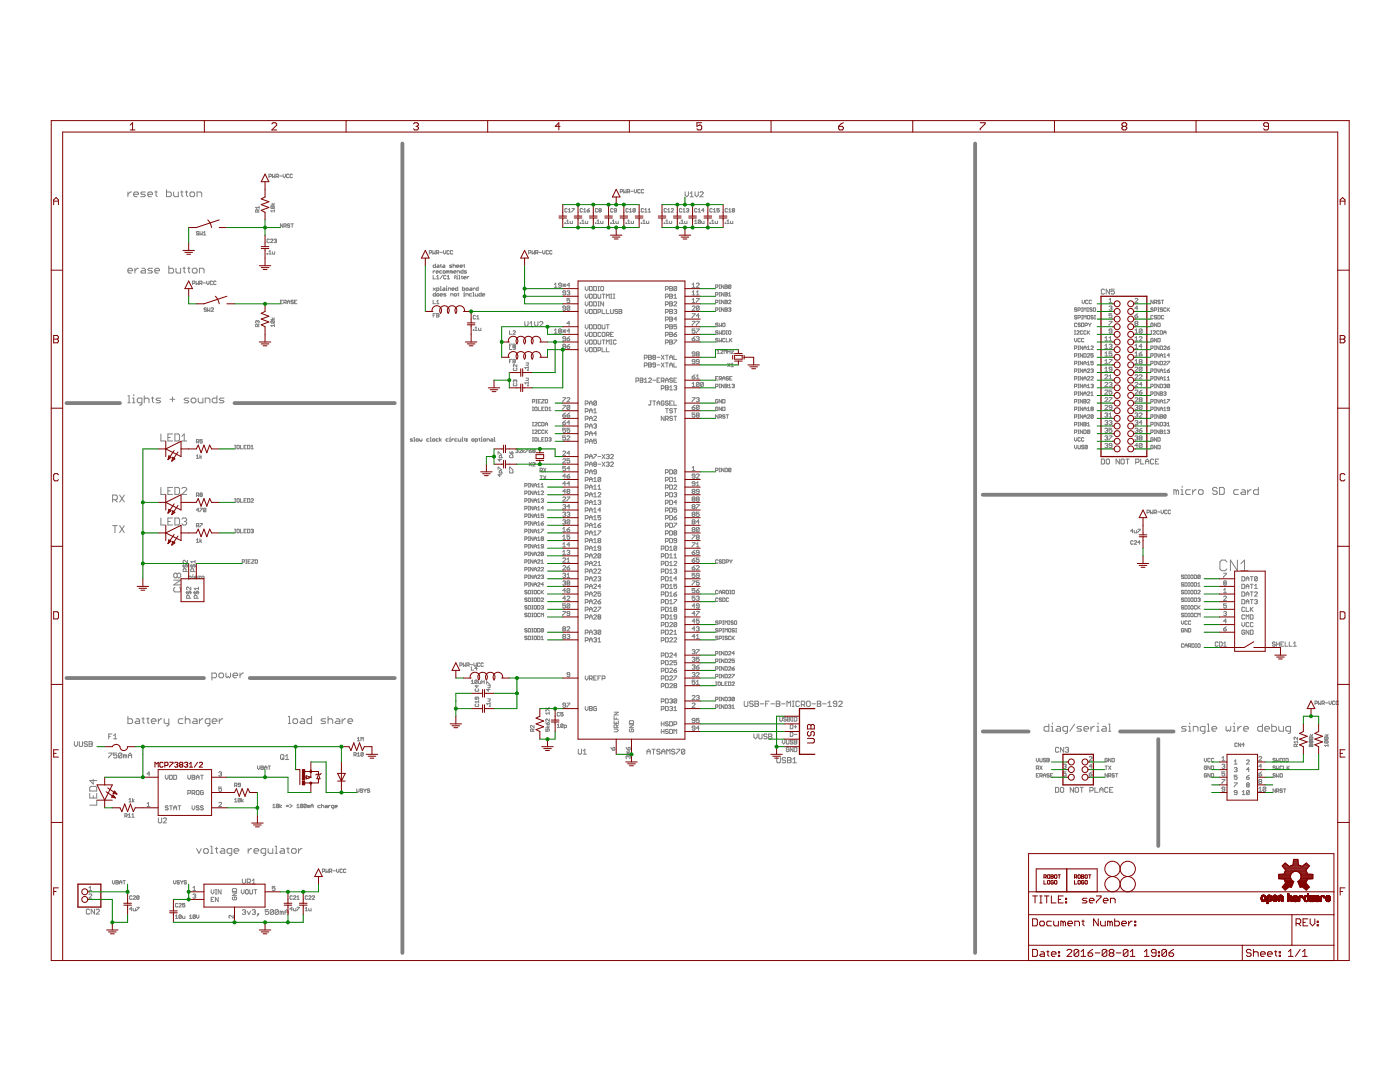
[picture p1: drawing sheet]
<svg xmlns="http://www.w3.org/2000/svg" width="279mm" height="216mm" viewBox="0 0 279 216" stroke-linecap="round" stroke-linejoin="round" font-family="sans-serif">
<g fill="none" stroke="#808080" stroke-width=".2">
<path d="M25.5 38.3v.9M26.2 38.3h-.2l-.5 .5M26.7 38.8h.9v-.3l-.2-.2h-.5l-.2 .2v.5l.2 .2h.5M29 38.3h-.7l-.2 .2 .2 .3h.5l.2 .2-.2 .2h-.7M29.5 38.8h.9v-.3l-.2-.2h-.5l-.2 .2v.5l.2 .2h.5M30.9 38.3h.5M31.1 38.1v.9l.3 .2M33.2 37.8v1.4h.7l.3-.2v-.5l-.3-.2h-.7M34.6 38.3v.7l.3 .2h.7v-.9M36 38.3h.5M36.3 38.1v.9l.2 .2M37 38.3h.4"/>
<path d="M37.2 38.1v.9l.2 .2M37.9 38.5l.2-.2h.5l.2 .2v.5l-.2 .2h-.5l-.2-.2zM39.3 39.2v-.9h.7l.3 .2v.7M53.7 35.2l.4-.1-.1-.3h-.3v.7M54.4 34.8v.7l.2-.3 .2 .3v-.7M55.1 35.2h.3l.2-.3-.5-.1v.7M55.3 35.2l.3 .3M55.8 35.1h.5M56.5 34.8v.4l.2 .3 .3-.3v-.4M57.7 34.9l-.2-.1-.3 .1 .1 .6 .4-.2M58.4 34.9l-.1-.1-.4 .1v.4l.1 .2 .4-.2M123.8 38.3h.3l.1-.4-.4-.1v.7"/>
<path d="M124.5 37.8v.7l.2-.2 .2 .2v-.7M125.2 38.3h.3l.1-.4-.4-.1v.7M125.4 38.3l.2 .2M125.9 38.2h.4M126.6 37.8v.5l.2 .2 .2-.2v-.5M127.7 37.9l-.1-.1-.3 .1v.5l.1 .1 .3-.1M128.5 37.9l-.2-.1-.3 .1v.5l.1 .1 .4-.1M136.7 38.3v.6l.4 .4 .3-.4v-.6M137.7 39.3h.7M137.7 38.6l.3-.3v1M138.7 38.3v.6l.3 .4 .4-.4v-.6M139.7 38.4l.1-.1h.4l.1 .1v.2l-.6 .7h.6"/>
<path d="M25.5 54h1v-.2l-.3-.3h-.4l-.3 .3v.5l.3 .2h.4M26.9 53.5v1M27.6 53.5h-.2l-.5 .5M28.3 53.5h.5l.2 .3v.7h-.7l-.2-.2 .2-.3h.7M30.4 53.5h-.7l-.2 .3 .2 .2h.5l.2 .3-.2 .2h-.7M30.9 54h.9v-.2l-.2-.3h-.5l-.2 .3v.5l.2 .2h.5M33.7 53.1v1.4h.7l.2-.2v-.5l-.2-.3h-.7M35.1 53.5v.8l.2 .2h.7v-1M36.5 53.5h.5M36.7 53.3v1l.3 .2M37.4 53.5h.5M37.7 53.3v1l.2 .2"/>
<path d="M38.4 56.6h.4l.1-.4-.5-.1v.7M38.6 53.5h.5l.2 .3v.5l-.2 .2h-.5l-.2-.2v-.5zM39.1 56.1v.7l.3-.2 .2 .2v-.7M39.7 46.3l-.1-.1-.4 .1 .1 .2 .4 .2-.1 .2-.4-.1M39.8 54.5v-1h.7l.2 .3v.7M39.9 56.6h.3l.1-.4-.4-.1v.7M39.9 46.2v.7l.2-.2 .3 .2v-.7M40.1 56.6l.2 .2M40.6 56.5h.4M40.6 46.9h.5M40.6 46.4l.3-.2v.7M41.3 56.1v.5l.2 .2 .2-.2v-.5"/>
<path d="M42.4 56.2l-.1-.1-.3 .1v.5l.1 .1 .3-.1M43.1 56.2l-.1-.1-.3 .1v.5l.1 .1 .3-.1M51.5 42.3v-.3l-.4-.2-.1 .5h.7M51.7 41.8l-.2 .3M51.7 41.4h-.7l.2 .2M51.7 41.1v.5M53.3 50.6l.1 .1zM53.7 50.7h.4M53.7 50.2l.2-.2v.7M53.8 47.8l-.1-.1-.4 .1v.5l.1 .1 .4-.1M54 47.8l.1-.1 .4 .1-.5 .6h.5M54.1 40.9h.7"/>
<path d="M54.2 41.1l.5 .5M54.2 41.1h.5l.1 .2-.1 .3M54.2 41.1l-.1 .4 .6 .1M54.3 40.6l.2 .3 .3-.3M54.4 50.2l.1 .5h.3v-.5M54.7 47.8l.4-.1 .1 .1-.1 .3M54.8 42.1h-.7l.2 .2M54.8 41.8v.5M54.9 48.1h.2M55.1 48.1l.1 .1-.1 .2-.4-.1M56.4 59.9h-.4v.7h.4M56.4 44.7v.7l-.4-.7v.7"/>
<path d="M56.7 45.1l.4-.1-.1-.3h-.3v.7M56.9 45.1l.2 .3M57.8 44.8l-.3-.1-.1 .2 .3 .1 .1 .3-.1 .1-.3-.1M58.1 44.7h.4M58.3 44.7v.7M59.2 59.9h-.4v.7h.4M85.7 50.5h.3l.1-.4-.4-.1v.7M86.4 50v.7l.2-.2 .2 .2v-.7M86.4 54v.5M86.4 54.9v.7h.5M86.4 59.9v.7h.5M86.4 57.5l.5 .4"/>
<path d="M86.8 54l-.4 .3M86.9 52.7v.7h-.3l-.2-.4 .5-.1M86.9 58.4v.7h-.3l-.2-.4 .5-.1M86.9 57.5l-.5 .4M87 54.3h.5l-.1-.3-.4 .2v.2l.4 .1M87.1 50.5l.4-.1-.1-.4h-.3v.7M87.1 57.9l.5-.1-.1-.3h-.4v.7M87.1 58.7l.4-.1 .1 .4-.3 .1zM87.1 55.6h.5M87.1 55.2l.3-.3v.7M87.3 52.9l.3 .1v.4h-.3l-.2-.1 .2-.2h.3M87.3 50.5l.2 .2"/>
<path d="M87.8 50.4h.4M87.8 52.9h.3M87.8 57.2h.2v.7M87.8 58.8h.5l-.1-.2-.4 .1v.3l.4 .1M87.8 57.9h.3M88 52.8l.1 .6M88.2 54l-.5 .2 .1 .3h.4M88.3 54.9l-.5 .7M88.4 52.9l.4 .1v.4h-.4l-.1-.1 .1-.2h.4M88.4 57.5l.4 .1v.3h-.4l-.1-.1 .1-.1h.4M88.5 50v.5l.2 .2 .3-.2v-.5M88.5 54l.4 .2-.1 .3-.4-.1z"/>
<path d="M89 57.5h.1v.4M89 55.1l-.1-.2-.4 .2v.4l.2 .1 .3-.1M89 57.9h.2M89 58.6l-.5 .1 .5 .3-.5 .1M89.1 57.1v.1M89.2 55.6h.5M89.2 55.2l.3-.3v.7M89.4 54.2l-.3-.2v.5M89.4 54.2v.3M89.4 54.2l.1-.2 .1 .2v.3M89.5 57.9v-.4l.5 .1v.3M89.7 50.1l-.2-.1-.3 .1v.5l.1 .1 .4-.1"/>
<path d="M90 59.1v-.5l.4 .1v.4M90.1 54.2l-.3-.2v.5M90.1 54.2v.3M90.1 54.2l.1-.2 .1 .2v.3M90.2 52.9h-.4l-.1 .1 .5 .3-.5 .1M90.2 57.7h.5l-.2-.2-.3 .1v.2l.3 .1M90.4 50.1l-.2-.1-.3 .1v.5l.1 .1 .4-.1M90.4 53l.4-.1 .1 .5M90.4 52.7v.7M90.5 54.3h.5l-.1-.3-.4 .2v.2l.4 .1M90.7 55.3h.2M90.8 58.6l.3 .1-.1 .4-.3-.1z"/>
<path d="M90.9 54.9l-.1 .2v.5M91.1 53.1h.5l-.1-.2-.4 .1v.3l.4 .1M91.1 55.2h.1v.4M91.1 55.6h.3M91.2 54.5v-.5h.4l.1 .5M91.2 54.8v.1M91.4 57.2v.7l-.5-.1 .1-.3h.4M91.4 58.6h.2M91.5 58.5v.5l.1 .1M91.6 54.9h.1v.7M91.6 55.6h.2M91.8 53.1h.5l-.1-.2-.4 .1v.3l.4 .1"/>
<path d="M92.1 55.2h.2M92.2 55.1l.1 .5M92.3 57.2v.7l.5-.1-.2-.3h-.3M92.4 53.8v.7h-.3l-.2-.3 .5-.2M92.5 52.9h.3M92.5 58.6h.1v.5M92.5 55.4h.5l-.1-.2-.4 .1v.2l.4 .1M92.5 59.1h.3M92.6 52.8l.2 .6M92.6 58.3v.1M93 59.1v-.5h.3l.2 .5M93.1 54h-.3l-.2 .2 .2 .1 .3 .1-.5 .1"/>
<path d="M93.1 57.5l.4 .1-.2 .3-.3-.1zM93.2 55.2v.4M93.6 55.2l-.4 .2M93.8 57.5l.3 .1v.3h-.3l-.1-.1 .1-.1h.3M94.1 58.6l-.4 .1 .1 .4h.3M94.4 57.5v.4M94.4 59.1h.2M94.4 58.4h.1v.7M94.7 57.5l-.3 .2M94.9 58.6l.1 .5h.3v-.5M95.4 57.2v.7l-.4-.1 .1-.3h.3M96 58.4v.7h-.3l-.1-.4 .4-.1"/>
<path d="M96.3 58.8h.4l-.1-.2-.3 .1v.3l.3 .1M105.5 50.5h.3l.2-.4-.5-.1v.7M106.2 50v.7l.2-.2 .3 .2v-.7M106.9 50.5l.5-.1-.1-.4h-.4v.7M107.1 50.5l.3 .2M107.6 50.4h.5M108.3 50v.5l.2 .2 .3-.2v-.5M109.5 50.1l-.2-.1-.3 .1v.5l.1 .1 .4-.1M110.2 50.1l-.2-.1-.3 .1 .1 .6 .4-.1M110.6 57.3h.6M110.6 56.8l.3-.3v.8M112 56.9h-.4l-.1-.1 .1-.3 .4 .1v.6l-.1 .1-.4-.1"/>
<path d="M112.3 56.9h.6M112.3 56.6l.6 .6M112.6 56.6v.6M112.7 44.5l.1 .1zM112.9 58.4h-.4l-.2-.1 .2-.3 .4 .2v.5l-.2 .2-.4-.2M112.9 56.6l-.6 .6M113.1 44.6h.4M113.1 44.1l.2-.2v.7M113.2 58.2l.4-.2 .1 .2-.1 .2M113.2 41.7l-.1-.1-.4 .1 .1 .6 .4-.1M113.4 58.4h.2M113.4 42.3h.5"/>
<path d="M113.4 41.8l.3-.2v.7M113.6 58.4l.1 .2-.1 .3-.4-.2M113.7 59.5h-.5v.5l.2-.2 .3 .2-.1 .4-.4-.2M113.7 56.9h-.5l.4-.4v.8M113.8 44.1l.1 .5h.3v-.5M114.1 41.6h.5l-.5 .7M115.8 44.5l.1 .1zM116.1 44.1l.3-.2v.7M116.1 44.6h.5M116.2 41.7l-.1-.1-.3 .1v.5l.1 .1 .3-.1M116.5 41.8l.2-.2v.7M116.5 42.3h.4"/>
<path d="M116.8 57.2v.5l.3 .3 .3-.3v-.5M116.8 58.7v.5l.3 .3 .3-.3v-.5M116.8 44.1l.1 .5h.4v-.5M117.2 42h.3l.1 .2-.3 .1zM117.6 58.7l.6 .1v.6l-.1 .1h-.5zM117.6 57.2l.6 .1v.6l-.1 .1h-.5zM117.6 41.6l-.4 .4M118.5 58.7l.5 .1v.6l-.1 .1h-.4zM118.5 57.2l.5 .1v.6l-.1 .1h-.4zM118.8 44.5l.1 .1zM119.2 44.6h.4M119.2 44.1l.2-.2v.7"/>
<path d="M119.3 41.7l-.1-.1-.4 .1 .1 .6 .4-.1M119.3 58.7v.7l.2 .1 .4-.1v-.7M119.3 57.2h.3M119.3 58h.3M119.5 57.2v.8M119.6 42l-.1 .1 .1 .2 .4-.1-.1-.2M119.6 42l-.1-.2 .1-.2 .4 .1-.1 .3M119.6 42h.3M119.9 44.1l.1 .5h.3v-.5M119.9 57.3l.1-.1 .5 .1v.6l-.2 .1-.4-.1zM120.2 58.7h.5M120.5 58.7v.8"/>
<path d="M121 59.5v-.8l.3 .3 .3-.3v.8M121.9 59.5h.2M121.9 58.7h.2M121.9 44.5l.1 .1zM122 58.7v.8M122.2 44.6h.5M122.2 44.1l.2-.2v.7M122.3 41.7l-.1-.1-.3 .1 .1 .6 .3-.1M122.4 59.5h.3M122.4 58.7h.3M122.6 58.7v.8M122.9 44.1l.1 .5h.4v-.5"/>
<path d="M123 42h-.3l-.1-.2 .1-.2 .3 .1v.5l-.1 .1-.3-.1M124.9 44.5l.1 .1zM125.3 44.6h.4M125.3 44.1l.2-.2v.7M125.4 41.7l-.1-.1-.4 .1v.5l.1 .1 .4-.1M125.6 42.3h.5M125.6 41.8l.3-.2v.7M126 44.1l.1 .5h.3v-.5M126.8 41.7l-.4-.1-.1 .6M126.8 41.7v.5l-.1 .1-.4-.1M126.8 41.7l-.5 .5M128 44.5l.1 .1z"/>
<path d="M128.3 44.6h.5M128.3 44.1l.2-.2v.7M128.4 41.7l-.1-.1-.3 .1v.5l.1 .1 .3-.1M128.7 42.3h.4M128.7 41.8l.2-.2v.7M129 44.1l.1 .5h.4v-.5M129.4 42.3h.4M129.4 41.8l.2-.2v.7M132.5 44.5l.2 .1zM132.8 57.7h.4l.2-.4-.6-.1v.8M132.8 59.2h.4l.2-.4-.6-.1v.8M132.9 44.6h.4"/>
<path d="M132.9 44.1l.2-.2v.7M133 41.7l-.1-.1-.4 .1 .2 .6 .3-.1M133.2 41.8l.3-.2v.7M133.2 42.3h.5M133.6 44.1l.1 .5h.3v-.5M133.6 59.1h.5M133.6 57.2l.6 .1-.1 .3 .1 .3-.1 .1h-.5zM133.6 58.7l.6 .1-.1 .3 .1 .3-.1 .1h-.5zM133.6 57.6h.5M133.9 41.7l.1-.1 .4 .1-.5 .6h.5M134.5 59l.3-.3v.8M134.5 59.5h.5"/>
<path d="M135 57.3l-.1-.1-.4 .1v.6M135 57.3v.6l-.1 .1-.4-.1M135 57.3l-.5 .6M135.6 44.5l.1 .1zM135.9 44.6h.5M135.9 44.1l.3-.2v.7M136.1 41.7l-.2-.1-.3 .1v.5l.1 .1 .4-.1M136.3 42.3h.5M136.3 41.8l.2-.2v.7M136.6 44.1l.2 .5h.3v-.5M137 41.7l.3-.1 .2 .1-.2 .3M137.2 42h.1"/>
<path d="M137.3 42l.2 .1-.2 .2-.3-.1M138.1 56.8l.3-.3v.8M138.1 58.3l.3-.3v.9M138.1 59.8l.3-.3v.9M138.1 57.3h.6M138.1 58.9h.6M138.6 44.6h.5M138.6 44.1l.3-.2v.7M139 56.6l.1-.1 .4 .1-.5 .7h.5M139 59.5h.5l-.5 .9M139 58.3l.3-.3v.9M139 58.9h.5"/>
<path d="M139.1 41.7l-.1-.1-.4 .1v.5l.1 .1 .4-.1M139.3 41.8l.3-.2v.7M139.3 42.3h.5M139.8 44v.5l-.1 .1-.4-.1M139.8 44l-.4-.1-.1 .6M139.8 44l-.5 .5M140 44.1l.1 .5h.4v-.5M140.5 42h-.5l.4-.4v.7M141.7 44.5l.1 .1zM142 44.6h.5M142 44.1l.3-.2v.7M142.2 41.7l-.2-.1-.3 .1v.5l.1 .1 .4-.1"/>
<path d="M142.4 42.3h.5M142.4 41.8l.2-.2v.7M142.7 44.1l.2 .5h.3v-.5M142.8 58.8h.4l.1-.3-.5-.1v.7M142.8 57.3h.4l.1-.3-.5-.1v.7M143.5 59.1h.3M143.5 58.4h.3M143.5 57.6h.3M143.5 59.9h.3M143.5 56.9h.3M143.6 41.6h-.5v.4l.2-.2 .3 .2-.2 .3-.3-.1M143.6 56.9v.7"/>
<path d="M143.6 58.4v.7M143.6 59.9v.7M144.5 56.9v.7l-.5-.7v.7M144.5 58.4v.7l-.5-.7v.7M144.5 59.9v.7l-.5-.7v.7M144.7 57.2h.3M144.7 58.4l.5 .1-.2 .2 .2 .3-.2 .1h-.3zM144.7 59.9l.5 .1-.2 .2 .2 .3-.2 .1h-.3zM144.7 56.9l.5 .1-.2 .2 .2 .2-.2 .2h-.3zM144.7 58.7h.3M144.7 44.5l.1 .1zM145.1 44.6h.4"/>
<path d="M145.1 44.1l.2-.2v.7M145.2 41.7l-.1-.1-.4 .1v.5l.1 .1 .4-.1M145.4 58.6l.2-.2v.7M145.4 59.1h.5M145.4 41.8l.3-.2v.7M145.4 42.3h.5M145.8 44.1l.1 .5h.3v-.5M145.9 57v.4l-.1 .2-.4-.2M145.9 57l-.1-.1-.4 .1v.4M145.9 57l-.5 .4M146.2 42l-.1-.2 .1-.2 .4 .1-.1 .3M146.2 42l-.1 .1 .1 .2 .4-.1-.1-.2"/>
<path d="M146.2 42h.3M216 59.9v.5l.2 .2 .2-.2v-.5M220.4 57.9l-.1-.2h-.4l-.1 .2v.6l.1 .2 .5-.2M221.3 59.8l.3-.3v.9M221.4 57.7v1l-.6-1v1M222.4 57.7h-.7v.5l.4-.2 .3 .2v.3l-.2 .2-.5-.2M226.5 59.7l.2-.2 .4 .2-.6 .7h.6M230.1 59.9v.7l-.4-.7v.7M231.8 59.9h.4M232 59.9v.7M25.5 79h.3v1.4M26.5 79.4h.2v1"/>
<path d="M26.7 78.7v.3M28.8 79.7l.2-.3h.5l.2 .3v.7M28.8 79v1.4M30.2 79.4h.5M30.4 79.2v.9l.3 .3M32.1 79.4h-.7l-.3 .3 .3 .2h.4l.3 .2-.3 .3h-.7M33.9 79.7h1M34.4 79.2v.9M37.7 79.4h-.7l-.3 .3 .3 .2h.4l.3 .2-.3 .3h-.7M38.4 79.4h.4l.3 .3v.4l-.3 .3h-.4l-.3-.3v-.4zM39.6 79.4v.7l.2 .3h.7v-1M41.2 61.5l-.1-.1-.4 .1 .5 .5-.1 .1-.4-.1"/>
<path d="M41.4 61.4v.7l.3-.2 .2 .2v-.7M42.1 61.5l.1-.1 .4 .1-.5 .6h.5M43.3 79v1.4h-.7l-.2-.3v-.4l.2-.3h.7M44.7 79.4h-.7l-.2 .3 .2 .2h.5l.2 .2-.2 .3h-.7M51.4 64.1l-.2-.1-.2 .1 .1 .4M51.4 64.1l.1-.1 .2 .1-.1 .4M51.4 64.1v.1M51.5 65.2l-.1-.5-.4 .1v.4h.7M51.7 64.7l-.2 .2M54.1 63.8h.7M54.2 64h.5l.1 .1-.1 .4M54.2 64l-.1 .1 .1 .4h.5"/>
<path d="M54.2 64l.5 .5M54.3 63.4l.2 .4 .3-.4M54.8 64.7v.5M54.8 64.9h-.7l.2 .3M56 60.2h.2M56.7 60.4h.3l.1-.4-.4-.1v.7M56.9 60.4l.2 .2M57.4 60.2h.4M57.4 60.6v-.5l.2-.2 .2 .2v.5M58.5 60l-.1-.1-.3 .1 .4 .5-.1 .1-.3-.1M58.8 60.2h.2M86.4 62.9h.3"/>
<path d="M86.9 62.6h-.5v.7M87.1 62.6l.5 .1-.1 .6h-.4zM87.1 60.1l.3-.2v.7M87.1 62.9h.4M87.1 60.6h.5M94.4 65.8l.2 .1zM94.8 65.5l.2-.3v.7M94.8 65.9h.4M94.9 63.1l-.1-.2-.4 .2 .2 .5 .3-.1M95.1 63.6h.5M95.1 63.2l.3-.3v.7M95.5 65.5l.1 .4h.4v-.4"/>
<path d="M101.7 66v.7h.5M101.7 69h.2M101.7 72.1h.2M102.2 68.7h-.5v1h.5M102.2 71.7h-.5v.7M102.4 66.1l.1-.1 .3 .1-.4 .6h.4M102.4 69h.3M102.4 71.7l.4 .1-.1 .6h-.3zM102.4 72.1h.3M102.4 69.2l.1-.2 .3 .2M102.6 73.5l-.2 .1 .2 .3h.4l.1-.1-.1-.3M102.6 76.5l-.2 .1 .2 .4h.4l.1-.1-.1-.4"/>
<path d="M102.6 69.4h.1M102.7 69l.1-.2-.4-.1v.7l.4-.2M102.7 69.4l.1 .1-.1 .2-.3-.1M102.7 69l.1 .1M102.8 75.9l-.1-.1-.3 .1 .2 .4M102.8 75.9l.1-.1 .2 .1-.1 .4M102.8 75.9v.2M102.8 69.1l-.1 .3M103.1 72.8v.4l-.4-.4-.3 .1 .2 .3M104.7 64.2v.6l.4 .4 .3-.4v-.6M105 72.4h.4v.4l-.4 .1M105 75.5h.4v.3l-.4 .1"/>
<path d="M105.3 73.8l.1 .1zM105.3 76.9l.1 .1zM105.4 73.1v.5M105.4 76.2v.4M105.4 73.3h-.7l.3 .3M105.4 76.4h-.7l.3 .2M105.7 65.2h.7M105.7 64.5l.3-.3v1M106.7 64.2v.6l.3 .4 .4-.4v-.6M107 79.7h.2M107.1 79.7v.7M107.7 64.3l.1-.1h.4l.1 .1v.2l-.6 .7h.6"/>
<path d="M107.9 79.7h-.5v.7h.5M108.1 79.7h.5l-.5 .6v.1h.5M108.8 79.8l.1-.1 .4 .1-.1 .6-.4-.1zM110.6 66.5h.6M110.6 65.9l.3-.3v.9M111.6 66.1l-.1-.2 .1-.3 .4 .2-.1 .3M111.6 66.1l-.1 .1 .1 .3 .4-.2-.1-.2M111.6 66.1h.3M112.3 79.4h.6l-.6 .8M112.3 66.1h.6M112.3 65.8l.6 .5M112.5 69.1l-.2-.1 .2-.3 .4 .1-.2 .3"/>
<path d="M112.5 69.1l-.2 .1 .2 .3 .4-.1-.2-.3M112.5 69.1h.2M112.6 65.8v.5M112.9 61.5h-.4l-.2-.2 .2-.2 .4 .1v.6l-.2 .1-.4-.1M112.9 67.6h-.4l-.2-.2 .2-.2 .4 .1v.6l-.2 .1-.4-.1M112.9 65.8l-.6 .5M113.2 79.5l.1-.1 .4 .1-.5 .7h.5M113.2 67.6h.4l.1 .3-.4 .1zM113.2 69.1h.4l.1 .3-.4 .1zM113.7 61.2l-.1 .7-.4-.1M113.7 61.2l-.4-.1-.1 .1v.6M113.7 64.5h-.5l.4-.4v.9"/>
<path d="M113.7 66.1h-.5l.4-.5v.9M113.7 68.7l-.5 .4M113.7 61.2l-.5 .6M113.7 67.2l-.5 .4M116.8 60.2v.6l.3 .2 .3-.2v-.6M116.8 61.7v.6l.3 .3 .3-.3v-.6M116.8 64.8v.5l.3 .3 .3-.3v-.5M116.8 66.3v.6l.3 .2 .3-.2v-.6M116.8 67.8v.6l.3 .3 .3-.3v-.6M116.8 69.4v.5l.3 .3 .3-.3v-.5M117.6 60.2l.6 .1v.6l-.1 .1h-.5zM117.6 61.7l.6 .2v.5l-.1 .2h-.5z"/>
<path d="M117.6 67.8l.6 .2v.5l-.1 .2h-.5zM117.6 69.4l.6 .1v.6l-.1 .1h-.5zM117.6 64.8l.6 .1v.6l-.1 .1h-.5zM117.6 66.3l.6 .1v.6l-.1 .1h-.5zM118.5 67.8l.5 .2v.5l-.1 .2h-.4zM118.5 61.7l.5 .2v.5l-.1 .2h-.4zM118.5 69.4l.5 .1v.6l-.1 .1h-.4zM118.5 60.2l.5 .1v.6l-.1 .1h-.4zM118.5 64.8l.5 .1v.6l-.1 .1h-.4zM118.5 66.3l.5 .1v.6l-.1 .1h-.4zM119.3 67.8v.7l.2 .2 .4-.2v-.7M119.3 69.9h.4l.2-.4-.6-.1v.8"/>
<path d="M119.3 62.3h.4l.2-.4-.6-.2v.9M119.3 61h.3M119.3 60.2h.3M119.5 64.8l.4 .1v.6l-.2 .1-.4-.1v-.6zM119.5 60.2v.8M119.9 66.4l-.2-.1-.4 .1v.6l.2 .1 .4-.1M120.2 61.7v.9h.5M120.2 64.8v.7l.1 .1 .4-.1v-.7M120.2 67.8h.5M120.2 66.4l.1-.1 .4 .1v.6l-.1 .1-.4-.1zM120.2 69.4v.8h.5M120.5 60.2v.8l-.6-.8v.8"/>
<path d="M120.5 67.8v.9M121 61.7v.9h.6M121 66.9h.4l.2-.5-.6-.1v.8M121 68.7v-.9l.3 .3 .3-.3v.9M121 64.8h.6M121 69.4v.8h.6M121.3 66.9l.3 .2M121.3 64.8v.8M121.9 61.7v.7l.1 .2 .4-.2v-.7M121.9 68.7h.2M121.9 67.8h.2M121.9 66.7h.2"/>
<path d="M122 67.8v.9M122.4 66.3h-.5v.8h.5M123 68l-.2-.2-.4 .2v.5l.2 .2 .4-.2M123.3 61.9l-.2-.2-.4 .2 .1 .2 .5 .2v.1l-.2 .2-.4-.2M123.5 61.7l.6 .2-.1 .2 .1 .3-.1 .2h-.5zM123.5 62.1h.5M126.9 76h.4l.2-.1-.2-.5h-.4v.9M127.8 75.4h.4l.1 .2-.1 .3 .1 .3-.1 .1h-.4zM127.8 75.9h.4M128.6 73h.4l.2-.5-.6-.1v.8M128.6 76.3h.6M128.6 75.7l.3-.3v.9"/>
<path d="M128.6 71.4h.4l.2-.4-.6-.1v.8M129.4 70.9l.6 .1-.1 .3 .1 .3-.1 .1h-.5zM129.4 72.4l.6 .1-.1 .3 .1 .3-.1 .1h-.5zM129.4 75.6l.2-.2 .4 .2-.6 .7h.6M129.4 72.8h.5M129.4 71.3h.5M130.3 75.9h.5M130.4 71.3l-.1 .1 .1 .3 .4-.1-.1-.3M130.4 71.3l-.1-.1 .1-.3 .4 .1-.1 .3M130.4 71.3h.3M130.8 72.8l-.5-.1 .1-.3 .4 .1v.6l-.1 .1-.4-.1M131.1 75.9h.3"/>
<path d="M131.1 72.8h.6M131.1 71.3h.6M131.7 75.4h-.6v.9h.6M132 77.5h.4l.1-.1-.1-.4h-.4v.8M132 76h.4l.1-.1-.1-.5h-.4v.9M132 72.4l.5 .8M132 70.9l.5 .8M132.2 76l.3 .3M132.5 72.4l-.5 .8M132.5 70.9l-.5 .8M132.8 63.8h.4l.2-.4-.6-.1v.8M132.8 72.4h.6"/>
<path d="M132.8 77h.4l.2 .1-.2 .3 .2 .3-.2 .1h-.4zM132.8 60.8h.4l.2-.5-.6-.1v.8M132.8 62.3h.4l.2-.4-.6-.2v.9M132.8 65.3h.4l.2-.4-.6-.1v.8M132.8 66.9h.4l.2-.5-.6-.1v.8M132.8 68.4h.4l.2-.4-.6-.2v.9M132.8 76.3v-.6l.3-.3 .3 .3v.6M132.8 77.4h.4M132.8 75.9h.6M132.8 70.9h.6M133.1 70.9v.8M133.1 72.4v.8"/>
<path d="M133.6 63.3l.6 .1-.1 .3 .1 .3-.1 .1h-.5zM133.6 61.7l.6 .2-.1 .2 .1 .3-.1 .2h-.5zM133.6 67.8l.6 .2-.1 .2 .1 .3-.1 .2h-.5zM133.6 64.8l.6 .1-.1 .3 .1 .3-.1 .1h-.5zM133.6 60.2l.6 .1-.1 .3 .1 .3-.1 .1h-.5zM133.6 66.3l.6 .1-.1 .3 .1 .3-.1 .1h-.5zM133.6 71.7v-.5l.3-.3 .3 .3v.5M133.6 73.2v-.5l.3-.3 .3 .3v.5M133.6 65.2h.5M133.6 68.2h.5M133.6 77.8h.6M133.6 77.3l.3-.3v.8"/>
<path d="M133.6 66.7h.5M133.6 62.1h.5M133.6 60.6h.5M133.6 63.7h.5M133.6 72.8h.6M133.6 71.3h.6M134.2 75.6l-.1-.2-.5 .2 .2 .3 .4 .1-.1 .3-.5-.1M134.5 70.9v.8h.5M134.5 77.1l.4-.1 .1 .1-.1 .3M134.5 60.3l.1-.1 .4 .1-.5 .7h.5M134.5 66.7h.4l.1 .3-.4 .1zM134.5 67.8h.5l-.5 .9"/>
<path d="M134.5 72.4v.8h.5M134.5 61.9l.4-.2 .1 .2-.1 .2M134.5 75.9h.3M134.8 77.4h.1M134.8 62.1h.1M134.9 62.1l.1 .2-.1 .3-.4-.2M134.9 77.4l.1 .1-.1 .3-.4-.1M135 75.4h-.5v.9h.5M135 64.8h-.5v.4l.3-.1 .2 .1-.1 .4-.4-.1M135 66.3l-.5 .4M135 63.7h-.5l.4-.4v.8M138.1 62.6h.6l-.6 .8"/>
<path d="M138.1 79.4h.6l-.6 .8M138.1 61.2l.2-.1 .4 .1-.6 .7h.6M138.1 76.6l.3-.3v.8M138.1 64.1h.6l-.6 .9M138.1 67.6h.5l.1 .3-.4 .1zM138.1 75.2h.5l.1 .3-.4 .1zM138.1 77.1h.6M138.1 60.4h.6M138.7 65.6h-.6v.5l.3-.2 .3 .2-.1 .4-.5-.2M138.7 70.6h-.4l-.2-.1 .2-.3 .4 .1v.6l-.1 .1-.5-.1M138.7 72.2h-.4l-.2-.2 .2-.3 .4 .2v.5l-.1 .2-.5-.2M138.7 67.2l-.6 .4"/>
<path d="M138.7 74.8l-.6 .4M139 79.5l.4-.1 .1 .1-.1 .3M139 64.1h.5l-.5 .9M139 65.6h.5l-.5 .9M139 67.3l.4-.1 .1 .1-.1 .3M139 75.1l.3-.3v.8M139 75.6h.5M139.1 70.6l-.1-.1 .1-.3 .4 .1-.1 .3M139.1 70.6l-.1 .2 .1 .2 .4-.1-.1-.3M139.1 70.6h.3M139.3 67.6h.1M139.3 79.8h.1"/>
<path d="M139.4 67.6l.1 .1-.1 .3-.4-.1M139.4 79.8l.1 .1-.1 .3-.4-.1M139.5 61.2l-.1 .7-.4-.1M139.5 72.2h-.4l-.1-.2 .1-.3 .4 .2v.5l-.1 .2-.4-.2M139.5 76.4v.6l-.1 .1-.4-.1M139.5 61.2l-.4-.1-.1 .7M139.5 76.4l-.1-.1-.4 .1v.6M139.5 63h-.5l.4-.4v.8M139.5 76.4l-.5 .6M139.5 61.2l-.5 .6M140.4 76.4l-.2-.1-.4 .1v.6M140.4 76.4v.6l-.2 .1-.4-.1"/>
<path d="M140.4 76.4l-.6 .6M142.8 61.9h.4l.1-.4-.5-.1v.7M142.8 77.1h.4l.1-.3-.5-.1v.7M142.8 60.4h.4l.1-.4-.5-.1v.7M142.8 75.5h.3M143.1 70l.3-.2v.7M143.1 70.5h.5M143.3 79.8l-.1-.1-.4 .1 .1 .6 .4-.1v-.2h-.2M143.3 67.6l-.1-.1-.4 .1 .1 .3 .4 .1-.1 .2-.4-.1M143.3 66.1l-.1-.1-.4 .1 .1 .2 .4 .2-.1 .2-.4-.1M143.3 64.6l-.1-.1-.4 .1 .1 .2 .4 .1-.1 .3-.4-.2M143.3 75.1h-.5v.7h.5"/>
<path d="M143.5 77.4h.3M143.5 60.6h.3M143.5 75.6h.4l.1-.4-.5-.1v.7M143.5 64.5v.7l.3-.3 .2 .3v-.7M143.5 66v.7l.3-.2 .2 .2v-.7M143.5 67.5v.7l.3-.2 .2 .2v-.7M143.5 61.4h.3M143.5 62.1h.3M143.5 76.7h.3M143.6 61.4v.7M143.6 76.7v.7M143.8 75.6l.2 .2"/>
<path d="M143.8 69.9l.1-.1 .4 .1-.5 .6h.5M144 79.7v.7l-.5-.7v.7M144.2 64.6l.1-.1 .4 .1-.1 .6-.4-.2zM144.2 79.7l.5 .1-.1 .6h-.4zM144.2 66l.5 .1-.1 .6h-.4zM144.2 75.8v-.4l.3-.3 .2 .3v.4M144.2 75.5h.5M144.5 61.4v.7l-.5-.7v.7M144.5 76.7v.7l-.5-.7v.7M144.5 70.5v-.7l.3 .2 .2-.2v.7M144.7 77h.3M144.7 76.7l.5 .1-.2 .6h-.3z"/>
<path d="M144.7 61.8h.3M144.7 60.2h.3M144.7 61.4l.5 .1-.2 .3 .2 .2-.2 .1h-.3zM144.7 67.6l-.1-.1-.4 .1 .1 .6 .4-.1M144.9 66.7h.3M144.9 66h.3M144.9 67.5v.7h.5M145 66v.7M145.2 69.8v.7M145.2 70.1h.5M145.2 72.5l.5 .7M145.4 75.2l-.4-.1-.1 .3 .4 .1 .1 .2-.1 .1-.4-.1"/>
<path d="M145.4 76.9l.2-.2v.7M145.4 77.4h.5M145.4 66.1l.1-.1 .4 .1-.1 .6-.4-.1zM145.4 60l.1-.1 .4 .1-.5 .6h.5M145.4 61.5l.4-.1 .1 .1-.1 .3M145.6 61.8h.2M145.6 67.5v.7M145.6 75.5h.3M145.7 69.8v.7M145.7 72.5l-.5 .7M145.8 61.8l.1 .1-.1 .2-.4-.1M145.8 67.9l.3 .3"/>
<path d="M145.9 70h.5l-.5 .5h.5M145.9 72.7l.3-.2v.7M145.9 73.2h.5M146.1 76.8l.4-.1 .1 .1-.1 .2M146.1 75.1h-.5v.7h.5M146.1 67.5l-.5 .5M146.3 77h.2M146.5 77l.1 .1-.1 .3-.4-.2M214.4 77.1l.5-.1-.1-.3h-.4v.7M214.4 71l.5-.1-.1-.3h-.4v.7M214.4 66.7h.3M214.4 75.6l.5-.1-.1-.4h-.4v.7"/>
<path d="M214.4 72.6l.5-.2-.1-.3h-.4v.7M214.4 66h.3M214.4 69.5l.5-.1-.1-.4h-.4v.7M214.4 74.1l.5-.1-.1-.4h-.4v.7M214.4 78.7l.5-.2-.1-.3h-.4v.7M214.4 67.5v.5l.3 .2 .2-.2v-.5M214.5 66v.7M214.9 63.1l-.1-.2-.4 .2 .1 .2 .4 .1-.1 .2-.4-.1M214.9 64.6l-.1-.1-.4 .1 .1 .6 .4-.2M214.9 66.1l.1-.1 .4 .1-.5 .6h.5M214.9 61.5l-.1-.1-.4 .1 .5 .5-.1 .1-.4-.1M215.1 77.4h.3"/>
<path d="M215.1 75.8h.3M215.1 72.8h.3M215.1 63.4h.4l.1-.3-.5-.2v.7M215.1 69.7h.3M215.1 69h.3M215.1 61.9h.4l.1-.4-.5-.1v.7M215.1 79.7h.3M215.1 75.1h.3M215.1 76.7h.3M215.1 70.6h.3M215.1 71.3h.3M215.1 72.1h.3"/>
<path d="M215.1 73.6h.3M215.1 74.3h.3M215.1 78.2h.3M215.1 78.9h.3M215.3 69v.7M215.3 70.6v.7M215.3 72.1v.7M215.3 73.6v.7M215.3 75.1v.7M215.3 76.7v.7M215.3 78.2v.7M215.3 79.7v.7"/>
<path d="M215.6 64.6l-.1-.1-.4 .1 .2 .2 .3 .1-.1 .3-.4-.2M215.6 67.6l-.1-.1-.4 .1v.5l.2 .1 .3-.1M215.8 64.5l.5 .1-.1 .6h-.4zM215.8 63.6h.3M215.8 62.9h.3M215.8 61.4h.3M215.8 62.1h.3M216 61.4v.7M216 62.9v.7M216.1 66.1l-.1-.1-.4 .1 .1 .6 .4-.1M216.1 69v.7l-.5-.7v.7M216.1 70.6v.7l-.5-.7v.7"/>
<path d="M216.1 72.1v.7l-.5-.7v.7M216.1 73.6v.7l-.5-.7v.7M216.1 75.1v.7l-.5-.7v.7M216.1 76.7v.7l-.5-.7v.7M216.1 78.2v.7l-.5-.7v.7M216.1 79.7v.7l-.5-.7v.7M216.3 67.6l-.1-.1-.4 .1v.5l.2 .1 .3-.1M216.3 74h.5M216.3 77h.5M216.3 79.7l.5 .1-.1 .6h-.4zM216.3 69.4h.5M216.3 78.9v-.5l.2-.2 .3 .2v.5"/>
<path d="M216.3 62.1v-.7l.2 .3 .3-.3v.7M216.3 63.6v-.7l.2 .3 .3-.3v.7M216.3 69.7v-.4l.2-.3 .3 .3v.4M216.3 70.6l.5 .1-.1 .6h-.4zM216.3 72.8v-.5l.2-.2 .3 .2v.5M216.3 74.3v-.4l.2-.3 .3 .3v.4M216.3 75.8v-.4l.2-.3 .3 .3v.4M216.3 77.4v-.5l.2-.2 .3 .2v.5M216.3 75.5h.5M216.3 72.4h.5M216.3 78.5h.5M216.5 64.9h.4l.1-.3-.5-.1v.7"/>
<path d="M216.8 66.1l-.1-.1-.4 .1 .1 .6 .4-.1M217 69.3l.3-.3v.7M217 72.3l.3-.2v.7M217 76.9l.3-.2v.7M217 79.8l.1-.1 .4 .1-.5 .6h.5M217 77.4h.5M217 63.1l.1-.2 .4 .2-.1 .5-.4-.1zM217 75.2l.1-.1 .4 .1-.5 .6h.5M217 72.8h.5M217 69.7h.5M217 61.4h.3M217 62.1h.3"/>
<path d="M217 66v.7M217 70.7l.1-.1 .4 .1-.5 .6h.5M217 73.7l.1-.1 .4 .1-.5 .6h.5M217 78.3l.1-.1 .4 .1-.5 .6h.5M217.1 60l-.1-.1-.3 .1v.5l.1 .1 .3-.1M217.1 61.4v.7M217.1 66.3l.4 .4M217.3 64.5l.2 .3M217.5 64.8v.4M217.5 66l-.5 .5M217.7 64.5l-.2 .3M217.7 69.2l.1-.2 .4 .2-.5 .5h.5"/>
<path d="M217.7 73.7l.4-.1 .1 .1-.1 .3M217.7 75.2l.1-.1 .4 .1-.5 .6h.5M217.7 76.8l.4-.1 .1 .1-.1 .2M217.7 78.4l.3-.2v.7M217.7 78.9h.5M217.8 60l-.1-.1-.3 .1v.5l.1 .1 .3-.1M218 74h.1M218 77h.1M218 61.5l-.2-.1-.3 .1 .5 .5-.2 .1-.3-.1M218.1 74l.1 .1-.1 .2-.4-.1M218.1 77l.1 .1-.1 .3-.4-.2M218.2 63.1l-.1-.2-.4 .2 .1 .2 .4 .1-.1 .2-.4-.1"/>
<path d="M218.2 70.6h-.5v.3l.4-.1 .1 .3-.1 .2-.4-.2M218.2 72.1h-.5v.3l.4-.1 .1 .4-.1 .1-.4-.1M218.3 61.4l.4 .1v.5l-.2 .1-.3-.1zM218.4 63.6h.3M218.4 62.9h.3M218.5 62.9v.7M220.5 67.4l.3-.2v.8M220.5 69l.3-.3v.8M220.5 70.5l.3-.3v.8M220.5 72l.3-.3v.9M220.5 73.5l.3-.2v.8M220.5 79.5l.1-.1 .5 .1-.6 .7h.6"/>
<path d="M220.5 68h.6M220.5 78l.1-.2 .5 .2-.6 .7h.6M220.5 76.4l.1-.1 .5 .1-.6 .7h.6M220.5 74.9l.1-.1 .5 .1-.6 .7h.6M220.5 72.6h.6M220.5 71h.6M220.5 69.5h.6M220.5 74.1h.6M221.3 75.1l.3-.3v.8M221.3 79.4h.6l-.6 .8M221.3 64.1h.6l-.6 .9M221.3 68h.6"/>
<path d="M221.3 76.4l.5-.1 .1 .1-.1 .3M221.3 61.2l.5-.1 .1 .1-.1 .3M221.3 60.4h.6M221.3 75.6h.6M221.3 71.7h.6l-.6 .9M221.3 68.8l.5-.1 .1 .1-.1 .3M221.3 67.4l.3-.2v.8M221.6 69.1h.2M221.6 61.5h.2M221.6 76.7h.2M221.8 61.5l.1 .1-.1 .3-.5-.1M221.8 76.7l.1 .2-.1 .2-.5-.1"/>
<path d="M221.8 69.1l.1 .1-.1 .3-.5-.1M221.9 62.6h-.6v.4l.3-.1 .3 .1-.1 .4-.5-.1M221.9 70.2h-.6v.4l.3-.1 .3 .1-.1 .4-.5-.1M221.9 77.8h-.6v.5l.3-.2 .3 .2-.1 .4-.5-.2M221.9 66.1h-.4l-.2-.2 .2-.3 .4 .2v.5l-.1 .2-.5-.2M221.9 73.7h-.4l-.2-.2 .2-.2 .4 .1v.6l-.1 .1-.5-.1M226.5 63h.4l.2 .3-.4 .1zM226.5 73.4l.2-.1 .4 .1-.6 .7h.6M226.5 74.9l.2-.1 .4 .1-.6 .7h.6M226.5 76.4l.2-.1 .4 .1-.6 .7h.6M226.5 78l.2-.2 .4 .2-.6 .7h.6M226.5 79.5l.2-.1 .4 .1-.6 .7h.6"/>
<path d="M226.5 68h.6M226.5 66.5h.6M226.5 72.6h.6M226.5 71h.6M226.5 69.5h.6M226.5 65.9l.3-.3v.9M226.5 67.4l.3-.2v.8M226.5 69l.3-.3v.8M226.5 70.5l.3-.3v.8M226.5 72l.3-.3v.9M226.7 64.5l-.2 .2 .2 .3 .4-.2-.2-.3M226.7 64.5l-.2-.1 .2-.3 .4 .2-.2 .2"/>
<path d="M226.7 64.5h.2M227.1 61.5h-.6l.4-.4v.8M227.1 62.6l-.6 .4M227.4 67.3l.1-.1 .4 .1-.5 .7h.5M227.4 74.9l.1-.1 .4 .1-.5 .7h.5M227.4 70.6h.4l.1 .3-.4 .1zM227.4 78.3h.4l.1 .2-.4 .2zM227.5 79.8l-.1-.2 .1-.2 .4 .1-.1 .3M227.5 79.8l-.1 .1 .1 .3 .4-.1-.1-.3M227.5 79.8h.3M227.5 72.2l-.1 .1 .1 .3 .4-.2-.1-.2M227.5 72.2l-.1-.2 .1-.3 .4 .2-.1 .3"/>
<path d="M227.5 72.2h.3M227.9 76.7h-.5l.4-.4v.8M227.9 65.8l-.4-.2-.1 .2v.5M227.9 65.8v.5l-.1 .2-.4-.2M227.9 73.4l-.1-.1-.4 .1v.6M227.9 69.1h-.5l.4-.4v.8M227.9 73.4v.6l-.1 .1-.4-.1M227.9 65.8l-.5 .5M227.9 70.2l-.5 .4M227.9 73.4l-.5 .6M227.9 77.8l-.5 .5M229.7 69.5h.3l.1-.3-.4-.2v.7"/>
<path d="M229.7 71h.3l.1-.3-.4-.1v.7M229.7 74.1h.3l.1-.4-.4-.1v.7M229.7 77.1h.3l.1-.3-.4-.1v.7M229.7 66.7h.2M229.7 75.6h.3l.1-.4-.4-.1v.7M229.7 72.6h.3l.1-.4-.4-.1v.7M229.7 66h.2M229.7 78.7h.3l.1-.4-.4-.1v.7M229.8 66v.7M230.1 66.1l.2-.1 .3 .1-.5 .6h.5M230.1 64.6l-.1-.1-.3 .1 .1 .6 .3-.2v-.2h-.2M230.1 67.6l-.1-.1-.3 .1 .1 .6 .3-.1v-.2h-.2"/>
<path d="M230.1 61.5l-.1-.1-.3 .1 .4 .5-.1 .1-.3-.1M230.1 63.1l-.1-.2-.3 .2 .1 .5 .3-.1M230.4 77.4h.2M230.4 60.4h.3l.1-.4-.4-.1v.7M230.4 75.8h.2M230.4 72.8h.2M230.4 69.7h.2M230.4 69h.2M230.4 61.9h.3l.1-.4-.4-.1v.7M230.4 79.7h.2M230.4 75.1h.2M230.4 76.7h.2"/>
<path d="M230.4 70.6h.2M230.4 71.3h.2M230.4 72.1h.2M230.4 73.6h.2M230.4 74.3h.2M230.4 78.2h.2M230.4 78.9h.2M230.5 69v.7M230.5 70.6v.7M230.5 72.1v.7M230.5 73.6v.7M230.5 75.1v.7"/>
<path d="M230.5 76.7v.7M230.5 78.2v.7M230.5 79.7v.7M230.6 60.4l.2 .2M230.8 63.1l-.1-.2-.3 .2 .1 .2 .3 .1-.1 .2-.3-.1M230.8 64.5v.7l-.4-.7v.7M230.8 67.5v.7l-.4-.7v.7M231.1 64.5l.4 .1-.1 .6h-.3zM231.1 62.9l.4 .2-.1 .5h-.3zM231.1 61.4h.2M231.1 62.1h.2M231.1 67.5l.4 .1-.1 .6h-.3z"/>
<path d="M231.2 61.4v.7M231.3 66.1l-.1-.1-.4 .1 .2 .6 .3-.1M231.3 69v.7l-.5-.7v.7M231.3 70.6v.7l-.5-.7v.7M231.3 72.1v.7l-.5-.7v.7M231.3 73.6v.7l-.5-.7v.7M231.3 75.1v.7l-.5-.7v.7M231.3 76.7v.7l-.5-.7v.7M231.3 78.2v.7l-.5-.7v.7M231.3 79.7v.7l-.5-.7v.7M231.5 75.8v-.4l.3-.3 .2 .3v.4M231.5 74h.5"/>
<path d="M231.5 76.7l.5 .1-.1 .6h-.4zM231.5 66l.5 .1-.1 .6h-.4zM231.5 60l-.1-.1-.3 .1 .4 .5-.1 .1-.3-.1M231.5 72.1l.5 .1-.1 .6h-.4zM231.5 70.9h.5M231.5 69l.5 .2-.1 .5h-.4zM231.5 71.3v-.5l.3-.2 .2 .2v.5M231.5 74.3v-.4l.3-.3 .2 .3v.4M231.5 78.2l.5 .1-.1 .6h-.4zM231.5 75.5h.5M231.5 78.5h.4M232 61.5l-.1-.1-.4 .1 .5 .5-.1 .1-.4-.1"/>
<path d="M232.2 70.8l.3-.2v.7M232.2 73.9l.3-.3v.7M232.2 75.4l.3-.3v.7M232.2 79.9l.3-.2v.7M232.2 63.1l-.1-.2-.3 .2 .1 .5 .3-.1M232.2 75.8h.5M232.2 72.2l.2-.1 .3 .1-.5 .6h.5M232.2 69.2l.2-.2 .3 .2-.5 .5h.5M232.2 66.7v-.5l.3-.2 .2 .2v.5M232.2 66.3h.5M232.2 76.8l.4-.1 .1 .1-.1 .2M232.2 78.3l.4-.1 .1 .1-.1 .2"/>
<path d="M232.2 71.3h.5M232.2 74.3h.5M232.5 77h.1M232.5 78.5h.1M232.6 77l.1 .1-.1 .3-.4-.2M232.6 78.5l.1 .2-.1 .2-.4-.1M232.7 61.5l-.1-.1-.4 .1v.5l.2 .1 .3-.1M232.9 74h.4l.1 .2-.3 .1zM232.9 75.8h.5M232.9 69.4h.4l.1 .2-.3 .1zM232.9 79.7h.5l-.5 .7M232.9 61.4v.7"/>
<path d="M232.9 72.1h.5l-.5 .7M232.9 75.4l.3-.3v.7M233.1 61.8l.3 .3M233.4 76.8l-.1 .6-.4-.2M233.4 70.9h-.5l.4-.3v.7M233.4 76.8l-.1-.1-.4 .1v.4M233.4 61.4l-.5 .5M233.4 73.6l-.5 .4M233.4 69l-.5 .4M233.4 76.8l-.5 .4M22.5 99.7h.7l.2-.2v-.5l-.2-.2h-.7v1.4M22.9 99.7l.5 .5"/>
<path d="M23.9 98.8l.9 1.4M24.8 98.8l-.9 1.4M25.5 80.4h.5M26.5 80.4h.4M28.3 80.4h-.7l-.2-.3v-.4l.2-.3h.7v1.2l-.2 .2h-.2M32.1 97.3v1.4h.9M32.1 86.6v1.4h.9M33.5 98h.5M33.5 87.3h.5M34.4 97.3h-.9v1.4h.9M34.4 86.6h-.9v1.4h.9M34.9 97.3h.7l.2 .2v.9l-.2 .3h-.7z"/>
<path d="M34.9 86.6h.7l.2 .2v1l-.2 .2h-.7zM36.3 97.5l.2-.2h.5l.3 .2v.2l-1 1h1M36.3 88h1M36.3 87.1l.5-.5v1.4M39.2 91l.2-.2v.7M39.2 91.5h.5M39.2 88.2h.4l.1-.4-.5-.1v.7M39.2 98.8l.5-.1-.1-.3h-.4v.7M39.4 88.2l.3 .2M39.4 98.8l.3 .3M39.9 90.8v.7M40 98.7l-.1-.1 .1-.2 .4 .1-.1 .2"/>
<path d="M40 98.7l-.1 .1 .1 .3 .4-.1-.1-.3M40 98.7h.3M40.3 91l-.4 .2 .4 .3M40.4 87.7h-.5v.4l.4-.2 .1 .4-.1 .1-.4-.1M41 80.4v-1h.7l.2 .3v.7M46.8 88.9h.3M46.8 89.6h.3M46.8 99.5h.3M46.9 88.9v.7M46.9 99.5v.7M47.3 99.6l.1-.1 .4 .1-.2 .6-.3-.1zM47.3 89l.1-.1 .4 .1-.2 .6-.3-.2z"/>
<path d="M48 88.9v.7h.5M48 99.5v.7h.5M48.7 89.2h.2M48.7 99.9h.2M49.2 99.5h-.5v.7h.5M49.2 88.9h-.5v.7h.5M49.4 99.5l.5 .1-.2 .6h-.3zM49.4 88.9l.5 .1-.2 .6h-.3zM50.1 99.6l.1-.1 .4 .1-.5 .6h.5M50.1 89.6h.5M50.1 89.1l.2-.2v.7M82.3 87.6l-.4 .1 .4 .2-.4 .1"/>
<path d="M82.6 88h.2M82.6 87.3h.1v.7M83 87.7l.4-.1 .1 .3-.3 .1zM83.7 87.6l.2 .4 .3-.1v-.3M85.6 87.6l-.4 .1 .1 .3h.3M85.9 88h.2M85.9 87.3h.1v.7M86.3 87.7l.4-.1 .1 .3-.4 .1zM87.5 87.6l-.5 .1 .1 .3h.4M87.7 87.3v.7M88.1 87.6l-.4 .2 .4 .2M89.5 87.6l-.5 .1 .1 .3h.4"/>
<path d="M89.7 88h.2M89.7 87.6h.1v.4M89.8 87.2v.1M90.2 87.6v.4M90.5 87.6l-.3 .2M91.2 87.6l-.4 .1 .1 .3h.3M91.5 87.6l.1 .4h.3v-.4M92.2 88h.2M92.2 87.6h.1v.4M92.3 87.2v.1M92.6 87.6h.3M92.8 87.4l.1 .6"/>
<path d="M93.1 87.9l.1 .1zM93.1 87.6l.1 .1zM94.1 87.7l.4-.1 .1 .3-.3 .1zM94.8 88h.4l.1-.3-.5-.1v.7M95.5 87.6h.3M95.7 87.4l.1 .6M96 88h.2M96 87.6h.1v.4M96.1 87.2v.1M96.5 87.7l.3-.1 .1 .3-.3 .1zM97.2 88v-.4l.5 .1v.3M98 87.6l.4 .1v.3h-.4l-.1-.1 .1-.1h.4"/>
<path d="M98.6 88h.2M98.6 87.3h.1v.7M99.4 90.6v-.4l.7 .4M99.4 93.7v-.5l.7 .5M99.7 91.6v.4l-.3-.3h.7M99.7 94.6v.5l-.3-.4h.7M100.1 91.3l-.1-.4-.4 .1v.3h.7M100.1 94.4v-.4l-.4-.1-.1 .5h.7M101.7 93.7v-.5l.7 .5M101.7 90.2l.3 .4M101.8 90.9l-.1 .1 .1 .3 .6-.1-.1-.3M101.8 93.9l-.1 .1 .1 .4h.5l.1-.1-.1-.4"/>
<path d="M102 90.3l.3-.1 .1 .3-.4 .1zM102.9 89.7l.4-.1 .1 .1-.1 .3M103.1 90h.2M103.3 90l.1 .1-.1 .2-.4-.1M103.6 89.7l.1-.1 .4 .1-.5 .6h.5M104.3 89.6v.7M104.7 89.9l-.4 .2 .4 .2M104.7 96.9l.5-.1-.1-.3h-.4v.7M104.7 100l.5-.1-.1-.4h-.4v.7M104.7 98.5l.5-.2-.1-.3h-.4v.7M104.9 89.6h.5l-.5 .7M105.4 97.2h.3"/>
<path d="M105.4 99.5h.3M105.4 98h.3M105.4 98.7h.3M105.4 96.5h.3M105.5 96.5v.7M105.5 98v.7M105.5 99.5v.7M105.6 90h.4l.1 .2-.4 .1zM105.6 92.3l.5 .7M106.1 89.6l-.5 .4M106.1 92.3l-.5 .7M106.3 88h.2"/>
<path d="M106.3 87.3h.2M106.3 80.2h.3l.1-.4-.4-.1v.7M106.3 86.5h.2M106.3 81.2h.2M106.3 81.9h.2M106.3 85.8h.2M106.3 85h.2M106.3 84.3h.2M106.3 92.4l.1-.1 .4 .1-.5 .6h.5M106.4 96.5v.7l-.5-.7v.7M106.4 98v.7l-.5-.7v.7M106.4 99.5v.7l-.5-.7v.7"/>
<path d="M106.4 81.2v.7M106.4 84.3v.7M106.4 85.8v.7M106.4 87.3v.7M106.4 90l-.1-.1 .1-.3 .4 .1-.1 .3M106.4 90h.3M106.4 90l-.1 .1 .1 .2 .4-.1-.1-.2M106.6 96.8h.5M106.6 97.2v-.5l.2-.2 .3 .2v.5M106.6 98.7v-.5l.2-.2 .3 .2v.5M106.6 98.3h.5M106.6 99.9h.5"/>
<path d="M106.7 87.4l.1-.1 .4 .1-.1 .6-.4-.1zM106.7 85.9l.1-.1 .4 .1-.5 .6h.5M106.7 84.4l.1-.1 .4 .1-.5 .6h.5M106.7 81.3l.1-.1 .4 .1-.1 .6-.4-.1zM107 80.4h.2M107.3 97.2h.5M107.3 99.8l.2-.3v.7M107.3 96.7l.2-.2v.7M107.3 98.2l.2-.2v.7M107.3 98.7h.5M107.4 87.3v.7h.5M107.4 80.1h.3"/>
<path d="M107.4 81.2v.7h.5M107.8 93.9h.3l.1-.4-.4-.1v.7M107.8 95h.4M107.9 85.9l-.1-.1-.4 .1 .1 .6 .4-.1M107.9 84.4l-.1-.1-.4 .1 .1 .6 .4-.1M108 97.2h.5M108 99.6l.4-.1 .1 .1-.1 .3M108 98.1l.1-.1 .4 .1-.5 .6h.5M108 96.7l.2-.2v.7M108 95v.7M108 93.9l.2 .2M108.1 87.7h.3"/>
<path d="M108.1 84.3l.5 .1-.1 .6h-.4zM108.1 81.6h.3M108.2 99.9h.2M108.4 99.9l.1 .1-.1 .2-.4-.1M108.5 95l.4 .7M108.5 93.4l.4 .7M108.6 87.3h-.5v.7h.5M108.6 85.9l-.1-.1-.4 .1 .1 .6 .4-.1M108.6 81.2h-.5v.7h.5M108.8 87.3l.5 .1-.1 .6h-.4zM108.8 81.2l.5 .1-.1 .6h-.4zM108.8 85v-.5l.3-.2 .2 .2v.5"/>
<path d="M108.8 85.8v.7M108.8 84.6h.5M108.9 95l-.4 .7M108.9 93.4l-.4 .7M108.9 86.1l.4 .4M109.3 85.8l-.5 .5M109.5 87.4l.4-.1 .1 .1-.1 .3M109.5 81.9h.5M109.5 81.5l.2-.3v.7M109.7 87.7h.2M109.9 87.7l.1 .1-.1 .2-.4-.1M112.3 90.1l.2-.1 .4 .1-.6 .7h.6"/>
<path d="M112.3 80.9h.6l-.6 .8M112.3 82.8h.4l.2 .3-.4 .1zM112.3 84.3h.4l.2 .3-.4 .2zM112.3 91.7l.2-.2 .4 .2-.6 .7h.6M112.3 99.3l.2-.1 .4 .1-.6 .7h.6M112.9 87h-.6v.4l.3-.2 .3 .2-.2 .4-.4-.1M112.9 93.1h-.6v.4l.3-.2 .3 .2-.2 .4-.4-.1M112.9 95h-.6l.4-.4v.8M112.9 96.5h-.6l.4-.4v.8M112.9 98h-.6l.4-.4v.9M112.9 85.4h-.6v.5l.3-.2 .3 .2-.2 .4-.4-.2M112.9 82.4l-.6 .4"/>
<path d="M112.9 83.9l-.6 .4M113.2 87.1l.1-.1 .4 .1-.5 .7h.5M113.2 82.8h.4l.1 .3-.4 .1zM113.2 95h.4l.1 .3-.4 .1zM113.2 99.2h.5l-.5 .8M113.3 98l-.1-.1 .1-.3 .4 .2-.1 .2M113.3 98l-.1 .2 .1 .3 .4-.2-.1-.3M113.3 98h.3M113.7 81l-.1-.1-.4 .1v.6M113.7 81v.6l-.1 .1-.4-.1M113.7 85.4h-.5v.5l.2-.2 .3 .2-.1 .4-.4-.2M113.7 91.5h-.5v.4l.2-.1 .3 .1-.1 .5-.4-.2"/>
<path d="M113.7 81l-.5 .6M113.7 82.4l-.5 .4M113.7 84.3h-.5l.4-.4v.9M113.7 90.4h-.5l.4-.4v.8M113.7 93.5h-.5l.4-.4v.8M113.7 96.5h-.5l.4-.4v.8M113.7 94.6l-.5 .4M116.8 83.6h.4l.2-.4-.2-.1h-.4v.8M116.8 98.9h.4l.2-.5-.2-.1h-.4v.8M116.8 92.8h.4l.2-.2-.2-.4h-.4v.8M116.8 91.2h.4l.2-.4-.2-.1h-.4v.8M116.8 80.6h.4l.2-.4-.2-.2h-.4v.9"/>
<path d="M116.8 82.1h.4l.2-.4-.2-.2h-.4v.9M116.8 85.2h.4l.2-.2-.2-.4h-.4v.8M116.8 86.7h.4l.2-.4-.2-.2h-.4v.9M116.8 88.2h.4l.2-.4-.2-.2h-.4v.9M116.8 94.3h.4l.2-.4-.2-.2h-.4v.9M116.8 95.8h.4l.2-.4-.2-.2h-.4v.9M116.8 97.3h.4l.2-.4-.2-.1h-.4v.8M117.6 96.1v-.6l.3-.3 .3 .3v.6M117.6 92.6h.6M117.6 80.9v-.6l.3-.3 .3 .3v.6M117.6 82.4v-.6l.3-.3 .3 .3v.6M117.6 83.9v-.5l.3-.3 .3 .3v.5"/>
<path d="M117.6 85.4v-.5l.3-.3 .3 .3v.5M117.6 87v-.6l.3-.3 .3 .3v.6M117.6 88.5v-.6l.3-.3 .3 .3v.6M117.6 91.5v-.5l.3-.3 .3 .3v.5M117.6 93v-.5l.3-.3 .3 .3v.5M117.6 94.6v-.6l.3-.3 .3 .3v.6M117.6 97.6v-.6l.3-.2 .3 .2v.6M117.6 99.1v-.5l.3-.3 .3 .3v.5M117.6 80.4h.6M117.6 82h.6M117.6 83.5h.6M117.6 85h.6"/>
<path d="M117.6 86.5h.6M117.6 88.1h.6M117.6 91.1h.6M117.6 94.1h.6M117.6 95.7h.6M117.6 97.2h.6M117.6 98.7h.6M118.5 90.7h.5l-.5 .8M118.5 83.2l.1-.1 .4 .1-.5 .7h.5M118.5 84.7l.4-.1 .1 .1-.1 .3M118.5 81.8l.3-.3v.9M118.5 95.5l.3-.3v.9"/>
<path d="M118.5 97l.3-.2v.8M118.5 98.6l.3-.3v.8M118.5 82.4h.5M118.5 96.1h.5M118.5 97.6h.5M118.5 99.1h.5M118.6 92.6h.3M118.6 92.6l-.1-.1 .1-.3 .4 .2-.1 .2M118.6 92.6l-.1 .2 .1 .2 .4-.1-.1-.3M118.8 85h.1M118.9 85l.1 .2-.1 .2-.4-.1M119 87.6h-.5v.5l.3-.2 .2 .2-.1 .4-.4-.2"/>
<path d="M119 80.2l-.4-.2-.1 .7M119 94.1h-.4l-.1-.1 .1-.3 .4 .2v.5l-.1 .2-.4-.2M119 80.2l-.1 .7-.4-.2M119 80.2l-.5 .5M119 86.5h-.5l.4-.4v.9M119.3 92.6h.6M119.3 98.4l.2-.1 .4 .1-.6 .7h.6M119.3 91.1h.6M119.3 100l.4-.2 .2 .2-.2 .2M119.3 97.6h.6M119.3 97l.3-.2v.8M119.9 95.4l-.4-.2-.2 .7"/>
<path d="M119.9 95.4v.5l-.2 .2-.4-.2M119.9 95.4l-.6 .5M120.2 90.7l.5 .8M120.2 92.2l.5 .8M120.7 90.7l-.5 .8M120.7 92.2l-.5 .8M121 90.8l.4-.1 .2 .1-.2 .3M121 92.4l.4-.2 .2 .2-.2 .2M121.3 92.6h.1M121.3 91.1h.1M121.4 91.1l.2 .1-.2 .3-.4-.1M121.4 92.6l.2 .2-.2 .2-.4-.1"/>
<path d="M121.9 90.8l.1-.1 .4 .1-.5 .7h.5M121.9 92.4l.1-.2 .4 .2-.5 .6h.5M129.7 80h.3M129.9 80v.7l-.2 .2-.3-.2M130.3 80h.5M130.6 80v.9M131.1 80.4h.6M131.1 80.9v-.6l.3-.3 .3 .3v.6M132.5 80.2l-.1-.2-.4 .2 .1 .7 .4-.2v-.3h-.3M132.5 83.1v.8l-.5-.8v.8M132.8 95.8h.4l.2-.4-.2-.2h-.4v.9M132.8 94.3h.4l.2-.4-.2-.2h-.4v.9"/>
<path d="M132.8 81.5h.6M132.8 83.6h.4l.2-.4-.2-.1h-.4v.8M132.8 97.3h.4l.2-.4-.2-.1h-.4v.8M132.8 98.9h.4l.2-.5-.2-.1h-.4v.8M133.1 81.5v.9M133.1 83.6l.3 .3M133.4 80.2l-.5-.2-.1 .3 .4 .1 .2 .3-.2 .2-.4-.2M133.6 95.2h.5l.1 .2v.5l-.1 .2h-.5zM133.6 93.7h.5l.1 .2v.5l-.1 .2h-.5zM133.6 80.4h.3M133.6 99.8h.5l.1 .2v.5l-.1 .2h-.5zM133.6 98.3h.5l.1 .1v.6l-.1 .1h-.5z"/>
<path d="M133.6 96.8h.5l.1 .1v.6l-.1 .1h-.5zM134.2 81.7l-.4-.2-.2 .3 .5 .2 .1 .2-.1 .2-.5-.2M134.2 80h-.6v.9h.6M134.2 83.2l-.4-.1-.2 .3 .5 .1 .1 .3-.1 .1-.5-.1M134.5 95.5l.3-.3v.9M134.5 80v.9h.5M134.5 81.5h.5M134.5 83.1h.5M134.5 96.1h.5M134.5 96.9l.1-.1 .4 .1-.5 .7h.5M134.5 98.4l.4-.1 .1 .1-.1 .3M134.8 98.7h.1"/>
<path d="M134.8 81.5v.9M134.8 83.1v.8M134.9 98.7l.1 .2-.1 .2-.4-.1M135 93.9l-.4-.2-.1 .7M135 93.9l-.1 .7-.4-.2M135 93.9l-.5 .5M138.1 93.3l.3-.2v.8M138.1 93.9h.6M138.1 81.3h.5l.1 .3-.4 .1zM138.3 99.6l-.2 .1 .2 .3 .4-.1-.1-.3M138.3 98l-.2-.1 .2-.3 .4 .2-.1 .2M138.3 98h.3"/>
<path d="M138.3 98l-.2 .2 .2 .3 .4-.2-.1-.3M138.3 99.6l-.2-.2 .2-.2 .4 .1-.1 .3M138.3 99.6h.3M138.7 82.4h-.6v.4l.3-.1 .3 .1-.1 .4-.5-.1M138.7 95l-.6-.1 .2-.3 .4 .1v.6l-.1 .1-.5-.1M138.7 96.5l-.6-.1 .2-.3 .4 .1v.6l-.1 .1-.5-.1M138.7 80.9l-.6 .4M139 94.7l.1-.1 .4 .1-.5 .7h.5M139 96.9h.5M139 96.4l.3-.3v.8M139.1 82.8l-.1 .2 .1 .2 .4-.1-.1-.3M139.1 82.8h.3"/>
<path d="M139.1 99.6l-.1 .1 .1 .3 .4-.1-.1-.3M139.1 99.6l-.1-.2 .1-.2 .4 .1-.1 .3M139.1 82.8l-.1-.1 .1-.3 .4 .1-.1 .3M139.1 99.6h.3M139.5 98h-.4l-.1-.1 .1-.3 .4 .2v.5l-.1 .2-.4-.2M139.5 81v.6l-.1 .1-.4-.1M139.5 81l-.1-.1-.4 .1v.6M139.5 81l-.5 .6M142.8 93.9h.4l.1-.4-.5-.1v.7M143.3 81.3l-.1-.1-.4 .1 .1 .6 .4-.1v-.2h-.2M143.3 82.8v.7l-.5-.7v.7M143.5 83.2h.4l.1-.3-.5-.1v.7"/>
<path d="M143.5 94.1h.3M143.5 93.4h.3M143.6 93.4v.7M143.8 83.2l.2 .3M144 81.2v.7l-.5-.7v.7M144.2 81.2l.5 .1-.1 .6h-.4zM144.5 93.4v.7l-.5-.7v.7M144.7 82.9l-.4-.1-.1 .2 .4 .1 .1 .2-.1 .2-.4-.2M144.7 93.4l.5 .1-.2 .6h-.3zM144.9 82.8h.5M145.2 82.8v.7M145.9 93.5l-.1 .6-.4-.1"/>
<path d="M145.9 93.5l-.1-.1-.4 .1v.5M145.9 93.5l-.5 .5M214.4 80.2l.5-.1-.1-.4h-.4v.7M214.4 81.7l.5-.1-.1-.4h-.4v.7M214.4 83.2l.5-.1-.1-.3h-.4v.7M214.4 84.8l.5-.2-.1-.3h-.4v.7M214.4 86.3l.5-.2-.1-.3h-.4v.7M214.4 87.3v.5l.3 .2 .2-.2v-.5M214.4 88.9v.4l.3 .3 .2-.3v-.4M215.1 80.4h.3M215.1 83.5h.3M215.1 86.5h.3"/>
<path d="M215.1 88.9v.5l.2 .2 .3-.2v-.5M215.1 81.2h.3M215.1 81.9h.3M215.1 82.8h.3M215.1 85.8h.3M215.1 85h.3M215.1 84.3h.3M215.3 81.2v.7M215.3 82.8v.7M215.3 84.3v.7M215.3 85.8v.7M215.6 87.4l-.1-.1-.4 .1v.5l.2 .1 .3-.1"/>
<path d="M216.1 81.2v.7l-.5-.7v.7M216.1 82.8v.7l-.5-.7v.7M216.1 84.3v.7l-.5-.7v.7M216.1 85.8v.7l-.5-.7v.7M216.3 87.4l-.1-.1-.4 .1v.5l.2 .1 .3-.1M216.3 80.1h.4M216.3 85.8l.5 .1-.1 .6h-.4zM216.3 83.5v-.5l.2-.2 .3 .2v.5M216.3 81.6h.5M216.3 89l-.1-.1-.4 .1 .2 .2 .3 .1-.1 .3-.4-.2M216.3 83.1h.5M216.3 81.9v-.4l.2-.3 .3 .3v.4"/>
<path d="M216.3 84.3l.5 .1-.1 .6h-.4zM216.3 84.6h.4M216.5 88.9l.5 .1-.1 .6h-.4zM216.5 89.2h.4M217 81.5l.3-.3v.7M217 84.5l.3-.2v.7M217 82.9l.1-.1 .4 .1-.5 .6h.5M217 81.9h.5M217 85h.5M217.5 85.9l-.1 .6-.4-.1M217.5 85.9l-.1-.1-.4 .1v.5M217.5 85.9l-.5 .5"/>
<path d="M217.8 81.6l-.1-.1 .1-.3 .4 .1-.1 .3M217.8 81.6l-.1 .1 .1 .2 .4-.1-.1-.2M217.8 81.6h.3M218.2 82.9l-.4-.1-.1 .5M218.2 82.9l-.5 .4M218.2 82.9v.4l-.1 .2-.4-.2M219.8 91.6h.5l.1 .2v.6l-.1 .2h-.5zM220.5 81l.1-.1 .5 .1-.6 .7h.6M220.5 84.1l.4-.2 .2 .2-.2 .2M220.5 85.6l.4-.2 .2 .2-.2 .3M220.5 87.1l.4-.1 .2 .1-.2 .3M220.5 82.5l.4-.1 .2 .1-.2 .3"/>
<path d="M220.5 88.6l.4-.1 .2 .1-.2 .3M220.8 82.8h.1M220.8 84.3h.1M220.8 85.9h.1M220.8 87.4h.1M220.8 88.9h.1M220.9 87.4l.2 .1-.2 .3-.4-.1M220.9 82.8l.2 .2-.2 .2-.4-.1M220.9 84.3l.2 .2-.2 .3-.4-.2M220.9 85.9l.2 .1-.2 .3-.4-.2M220.9 88.9l.2 .1-.2 .3-.4-.1M220.9 91.6h.4l.1 .2v.6l-.1 .2h-.4l-.1-.2v-.6z"/>
<path d="M221.3 84.1l.5-.2 .1 .2-.1 .2M221.3 83.2h.6M221.3 87h.6l-.6 .8M221.3 82.7l.3-.3v.8M221.6 84.3h.2M221.8 84.3l.1 .2-.1 .3-.5-.2M221.9 81.3h-.4l-.2-.1 .2-.3 .4 .1v.6l-.1 .1-.5-.1M221.9 85.4h-.6v.5l.3-.2 .3 .2-.1 .4-.5-.2M221.9 88.9l-.6-.1 .2-.3 .4 .1v.6l-.1 .1-.5-.1M223.4 91.6v1l-.7-1v1M223.7 91.8l.2-.2h.3l.2 .2v.6l-.2 .2h-.3l-.2-.2zM224.7 91.6h.6"/>
<path d="M225 91.6v1M226.5 81l.4-.1 .2 .1-.2 .3M226.5 82.5l.4-.1 .2 .1-.2 .3M226.5 84.1l.4-.2 .2 .2-.2 .2M226.5 85.6l.4-.2 .2 .2-.2 .3M226.5 87.1l.4-.1 .2 .1-.2 .3M226.7 92.3h.4l.2-.2v-.3l-.2-.2h-.4v1M226.8 82.8h.1M226.8 84.3h.1M226.8 81.3h.1M226.8 85.9h.1M226.8 87.4h.1"/>
<path d="M226.9 87.4l.2 .1-.2 .3-.4-.1M226.9 81.3l.2 .1-.2 .3-.4-.1M226.9 82.8l.2 .2-.2 .2-.4-.1M226.9 84.3l.2 .2-.2 .3-.4-.2M226.9 85.9l.2 .1-.2 .3-.4-.2M227.1 88.9h-.6l.4-.4v.8M227.4 82.5l.1-.1 .4 .1-.5 .7h.5M227.4 85.9h.4l.1 .2-.4 .2zM227.5 87.4l-.1 .1 .1 .3 .4-.1-.1-.3M227.5 87.4l-.1-.2 .1-.2 .4 .1-.1 .3M227.5 87.4h.3M227.6 91.6v1h.7"/>
<path d="M227.9 81l-.1-.1-.4 .1v.6M227.9 81v.6l-.1 .1-.4-.1M227.9 84.3h-.5l.4-.4v.9M227.9 88.6l-.1-.1-.4 .1v.6M227.9 88.6v.6l-.1 .1-.4-.1M227.9 81l-.5 .6M227.9 85.4l-.5 .5M227.9 88.6l-.5 .6M228.6 92.6v-.7l.4-.3 .3 .3v.7M228.6 92.1h.7M229.7 80.2h.3l.1-.4-.4-.1v.7M229.7 81.7h.3l.1-.4-.4-.1v.7"/>
<path d="M229.7 83.2h.3l.1-.3-.4-.1v.7M229.7 84.8h.3l.1-.4-.4-.1v.7M229.7 86.3h.3l.1-.4-.4-.1v.7M230.1 87.4l-.1-.1-.3 .1 .1 .6 .3-.1v-.2h-.2M230.1 89l-.1-.1-.3 .1 .1 .6 .3-.2v-.2h-.2M230.3 91.8l-.2-.2h-.3l-.2 .2v.6l.2 .2h.3l.2-.2M230.4 80.4h.2M230.4 83.5h.2M230.4 86.5h.2M230.4 81.2h.2M230.4 81.9h.2M230.4 82.8h.2"/>
<path d="M230.4 85.8h.2M230.4 85h.2M230.4 84.3h.2M230.5 81.2v.7M230.5 82.8v.7M230.5 84.3v.7M230.5 85.8v.7M230.6 92.1h.3M230.8 87.3v.7l-.4-.7v.7M230.8 88.9v.7l-.4-.7v.7M231.1 87.3l.4 .1-.1 .6h-.3zM231.1 88.9l.4 .1-.1 .6h-.3z"/>
<path d="M231.2 91.6h-.6v1h.6M231.3 81.2v.7l-.5-.7v.7M231.3 82.8v.7l-.5-.7v.7M231.3 84.3v.7l-.5-.7v.7M231.3 85.8v.7l-.5-.7v.7M231.5 81.9v-.4l.3-.3 .2 .3v.4M231.5 82.8l.5 .1-.1 .6h-.4zM231.5 80.1h.5M231.5 85.8l.5 .1-.1 .6h-.4zM231.5 81.6h.5M231.5 80.4v-.5l.3-.2 .2 .2v.5M231.5 84.3l.5 .1-.1 .6h-.4z"/>
<path d="M231.5 83.1h.4M231.5 86.1h.4M232.2 81.5l.3-.3v.7M232.2 86l.3-.2v.7M232.2 80.4h.5M232.2 86.5h.5M232.2 81.9h.5M232.2 84.4l.4-.1 .1 .1-.1 .2M232.5 84.6h.1M232.6 84.6l.1 .2-.1 .2-.4-.1M232.7 82.9l-.1 .6-.4-.2M232.7 82.9l-.1-.1-.4 .1v.4"/>
<path d="M232.7 82.9l-.5 .4M232.9 85.9l.4-.1 .1 .1-.1 .2M232.9 85h.5M232.9 84.5l.3-.2v.7M233.2 86.1h.1M233.3 86.1l.1 .2-.1 .2-.4-.1M233.4 81.6l-.5-.1 .2-.3 .3 .1v.5l-.1 .1-.4-.1M234.7 98l-.2-.3h-.2v1M234.7 98v.7M234.7 98l.3-.3 .2 .3v.7M235.7 97.7h.2v1M235.7 98.7h.5"/>
<path d="M235.9 97v.3M237.6 97.7h-.7l-.3 .3v.4l.3 .3h.7M238 97.7v1M238.7 97.7h-.2l-.5 .5M239.4 97.7h.5l.2 .3v.4l-.2 .3h-.5l-.2-.3v-.4zM242.9 97.5l-.2-.2h-.5l-.2 .2v.2l.2 .3h.5l.2 .2v.2l-.2 .3h-.5l-.2-.3M243.4 97.3h.7l.2 .2v.9l-.2 .3h-.7zM247.1 97.7h-.7l-.2 .3v.4l.2 .3h.7M247.8 97.7h.5l.2 .3v.7h-.7l-.2-.3 .2-.2h.7M249 97.7v1M249.7 97.7h-.2l-.5 .5M251.1 97.3v1.4h-.7l-.2-.3v-.4l.2-.3h.7"/>
<path d="M22.5 104.9h.9M22.9 104.9v1.4M23.9 104.9l.9 1.4M24.8 104.9l-.9 1.4M32.1 103.4v1.4h.9M33.5 104.1h.5M34.4 103.4h-.9v1.4h.9M34.7 115.8h1.4l-1.4 .9h1.4M34.9 117.2l-.2 .2v.5l.2 .2h.9l.3-.2v-.5l-.3-.2M34.9 103.4h.7l.2 .2v.9l-.2 .3h-.7zM35.4 114.6l-.3-.2h-.2l-.2 .2v.5l.2 .2h.2l.3-.2M35.4 114.6l.2-.2h.2l.3 .2v.5l-.3 .2h-.2l-.2-.2"/>
<path d="M35.4 114.6v.5M36.3 103.6l.2-.2h.5l.3 .2v.2l-.3 .3M36.4 112.9h1.1M36.7 112.6l-.1 .2 .1 .4 .3-.1 .1-.5 .3 .2-.1 .4M36.8 104.1h.2M37 104.1l.3 .2v.2l-.3 .3h-.5l-.2-.3M37.1 118.3h1.1M37.1 114v-.4l-.4-.1-.1 .1v.4h.8M37.4 118l-.2 .4 .3 .1 .2-.4 .2-.1 .2 .1-.2 .4M37.4 111.8v.6l-.5-.6-.3 .1 .1 .5M37.7 115.4l.4-.1-.1-.3h-.3v.7M37.8 119.4v-.4l-.4-.2-.2 .2v.4h.9"/>
<path d="M38 112.9h1.1M38.1 117.1v.6l-.6-.6-.3 .2 .2 .4M38.2 112.6l-.1 .2 .1 .4 .3-.1 .2-.5 .2 .2-.1 .4M38.4 115h.1v.4M38.4 115.4h.2M38.5 114.6v.1M38.6 118.3h1.1M38.7 114v-.4l-.2-.1-.4 .1v.4h.8M38.8 115.2h.5l-.1-.2-.4 .1v.2l.4 .1M38.9 118l-.1 .4 .2 .1 .2-.4 .3-.1 .1 .1-.1 .4M38.9 111.8v.6M38.9 112.1h-.8l.3 .3"/>
<path d="M39.2 107.7l.2-.2v.7M39.2 108.2h.5M39.2 104.9l.5-.1-.1-.3h-.4v.7M39.3 119.4v-.4l-.4-.2-.1 .2v.4h.8M39.4 104.9l.3 .3M39.6 115h.4l-.4 .4h.4M39.6 117.1v.6M39.6 117.4h-.8l.2 .3M39.7 101.8h-.5l.4-.4v.7M39.9 101.4h.5l-.5 .7M39.9 104.5h.5l-.5 .7M39.9 107.5v.7"/>
<path d="M40.3 107.7l-.4 .3 .4 .2M40.4 115l.3 .1-.1 .3-.3-.1zM41.1 101.5v.5l-.1 .1-.4-.1M41.1 101.5l-.4-.1-.1 .6M41.1 101.5l-.5 .5M46.8 106.3h.3M46.8 105.6h.3M46.8 100.2h.3M46.9 105.6v.7M47.3 105.7l.1-.1 .4 .1-.2 .6-.3-.1zM48 105.6v.7h.5M48.3 112.2l.5-.1-.1-.4h-.4v.7"/>
<path d="M48.7 106h.2M49 111.7h.3M49 112.4h.3M49.2 105.6h-.5v.7h.5M49.2 111.7v.7M49.4 105.6l.5 .1-.2 .6h-.3zM49.5 112.1h.2M50 111.7h-.5v.7h.5M50.1 105.7l.3-.1 .2 .1-.2 .3M50.2 111.7h.5l-.5 .6v.1h.5M50.3 106h.1M50.4 106l.2 .1-.2 .2-.3-.1"/>
<path d="M51 111.7l.4 .1v.5l-.1 .1-.4-.1zM104.7 115.2h.4l.1-.3-.5-.2v.7M104.7 106.1h.4l.1-.4-.5-.1v.7M104.7 103l.5-.1-.1-.3h-.4v.7M104.7 101.5l.5-.1-.1-.4h-.4v.7M104.7 109.1h.4l.1-.3-.5-.2v.7M104.7 110.6h.4l.1-.3-.5-.1v.7M104.7 112.2h.4l.1-.4-.5-.1v.7M104.7 113.7h.4l.1-.4-.5-.1v.7M104.7 116.7h.4l.1-.3-.5-.1v.7M104.7 104.5h.4l.1-.3-.5-.1v.7M104.7 107.6h.4l.1-.3-.5-.2v.7"/>
<path d="M105.2 117.9l-.4-.1-.1 .2 .4 .2 .1 .2-.1 .1-.4-.1M105.2 119.4l-.4-.1-.1 .2 .4 .2 .1 .2-.1 .1-.4-.1M105.4 115.4h.3M105.4 117.8l.5 .1v.5l-.1 .1h-.4zM105.4 119.3l.5 .1v.5l-.1 .1h-.4zM105.4 106.3h.3M105.4 105.6h.3M105.4 102.6h.3M105.4 100.2h.3M105.4 103.3h.3M105.4 107.8h.3M105.4 109.3h.3"/>
<path d="M105.4 104.8h.3M105.4 104.1h.3M105.4 113.2h.3M105.4 114.7h.3M105.4 116.3h.3M105.4 117h.3M105.4 111.7h.3M105.4 112.4h.3M105.4 101h.3M105.4 101.7h.3M105.4 107.1h.3M105.4 108.6h.3"/>
<path d="M105.4 110.2h.3M105.4 110.9h.3M105.4 113.9h.3M105.5 101v.7M105.5 102.6v.7M105.5 104.1v.7M105.5 105.6v.7M105.5 107.1v.7M105.5 108.6v.7M105.5 110.2v.7M105.5 111.7v.7M105.5 113.2v.7"/>
<path d="M105.5 114.7v.7M105.5 116.3v.7M106.1 117.8h.3M106.1 118.5h.3M106.1 119.3h.3M106.3 117.8v.7M106.3 119.3v.7M106.4 101v.7l-.5-.7v.7M106.4 102.6v.7l-.5-.7v.7M106.4 104.1v.7l-.5-.7v.7M106.4 105.6v.7l-.5-.7v.7M106.4 107.1v.7l-.5-.7v.7"/>
<path d="M106.4 108.6v.7l-.5-.7v.7M106.4 110.2v.7l-.5-.7v.7M106.4 111.7v.7l-.5-.7v.7M106.4 113.2v.7l-.5-.7v.7M106.4 114.7v.7l-.5-.7v.7M106.4 116.3v.7l-.5-.7v.7M106.6 107.8v-.4l.2-.3 .3 .3v.4M106.6 117.9l.1-.1 .4 .1-.1 .6-.4-.1zM106.6 106h.5M106.6 109.3v-.4l.2-.3 .3 .3v.4M106.6 110.5h.5M106.6 117v-.5l.2-.2 .3 .2v.5"/>
<path d="M106.6 113.6h.5M106.6 113.9v-.4l.2-.3 .3 .3v.4M106.6 101.7v-.4l.2-.3 .3 .3v.4M106.6 103.3v-.5l.2-.2 .3 .2v.5M106.6 112.4v-.5l.2-.2 .3 .2v.5M106.6 100.2v-.4l.2-.3 .3 .3v.4M106.6 104.8v-.5l.2-.2 .3 .2v.5M106.6 106.3v-.5l.2-.2 .3 .2v.5M106.6 110.9v-.5l.2-.2 .3 .2v.5M106.6 115.4v-.4l.2-.3 .3 .3v.4M106.6 112.1h.5M106.6 115.1h.5"/>
<path d="M106.6 116.6h.5M106.6 101.4h.5M106.6 102.9h.5M106.6 104.4h.5M106.6 107.5h.5M106.6 109h.5M106.7 119.3l.4 .1-.1 .6-.4-.1zM107.3 114.9l.1-.2 .4 .2-.5 .5h.5M107.3 104.3l.2-.2v.7M107.3 113.3l.1-.1 .4 .1-.5 .6h.5M107.3 105.8l.2-.2v.7M107.3 106.3h.5"/>
<path d="M107.3 108.9l.2-.3v.7M107.3 110.3l.1-.1 .4 .1-.5 .6h.5M107.3 100.2h.5M107.3 103.3h.5M107.3 107.4l.2-.3v.7M107.3 107.8h.5M107.3 109.3h.5M107.3 101.3l.2-.3v.7M107.3 104.8h.5M107.3 111.8l.1-.1 .4 .1-.5 .6h.5M107.3 116.4l.1-.1 .4 .1-.5 .6h.5M107.3 119.3l.5 .1-.1 .6h-.4z"/>
<path d="M107.3 102.8l.2-.2v.7M107.3 101.7h.5M107.8 117.9l-.1-.1-.4 .1v.5l.1 .1 .4-.1M108 111.9l.2-.2v.7M108 104.4h.4l.1 .3-.4 .1zM108 105.6h.5l-.5 .7M108 114.9l.4-.2 .1 .2-.1 .2M108 113.3l.1-.1 .4 .1-.5 .6h.5M108 117.8v.7M108 119.4l.1-.1 .4 .1-.5 .6h.5M108 112.4h.5M108.1 107.5l-.1-.1 .1-.3 .4 .2-.1 .2"/>
<path d="M108.1 107.5l-.1 .1 .1 .2 .4-.1-.1-.2M108.1 118.2l.4 .3M108.1 107.5h.3M108.2 115.1h.2M108.4 115.1l.1 .1-.1 .2-.4-.1M108.5 102.6h-.5v.3l.2-.1 .3 .1-.1 .4-.4-.2M108.5 109l-.5-.1 .1-.3 .4 .2v.4l-.1 .1-.4-.1M108.5 110.3l-.4-.1-.1 .6M108.5 101.4h-.5l.4-.4v.7M108.5 110.3v.5l-.1 .1-.4-.1M108.5 116.6h-.5l.4-.3v.7M108.5 117.8l-.5 .5"/>
<path d="M108.5 104.1l-.5 .3M108.5 110.3l-.5 .5M112.3 105.5l.3-.3v.9M112.3 107.1l.3-.3v.8M112.3 108.6l.3-.3v.8M112.3 110.1l.3-.3v.9M112.3 100.8l.4-.1 .2 .1-.2 .3M112.3 102.3l.4-.1 .2 .1-.2 .3M112.3 103.9l.4-.2 .2 .2-.2 .2M112.3 111.5l.2-.2 .4 .2-.6 .7h.6M112.3 113l.2-.1 .4 .1-.6 .7h.6M112.3 114.5l.4-.1 .2 .1-.2 .3"/>
<path d="M112.3 116.1l.4-.2 .2 .2-.2 .2M112.3 107.6h.6M112.3 109.1h.6M112.3 110.7h.6M112.3 106.1h.6M112.6 101.1h.1M112.6 102.6h.1M112.6 104.1h.1M112.6 114.8h.1M112.6 116.3h.1M112.7 101.1l.2 .1-.2 .3-.4-.1M112.7 102.6l.2 .2-.2 .2-.4-.1"/>
<path d="M112.7 104.1l.2 .2-.2 .3-.4-.2M112.7 114.8l.2 .2-.2 .2-.4-.1M112.7 116.3l.2 .2-.2 .3-.4-.2M112.9 117.9h-.6l.4-.5v.9M112.9 119.4h-.6l.4-.4v.8M113.2 102.3l.4-.1 .1 .1-.1 .3M113.2 105.7h.4l.1 .2-.4 .2zM113.2 110l.4-.2 .1 .2-.1 .2M113.2 113.3h.4l.1 .3-.4 .1zM113.2 119.1l.1-.1 .4 .1-.5 .7h.5M113.2 112.2h.5M113.2 111.6l.2-.3v.9"/>
<path d="M113.2 114.7l.2-.3v.8M113.2 115.2h.5M113.3 116.3l-.1-.1 .1-.3 .4 .2-.1 .2M113.3 116.3l-.1 .2 .1 .3 .4-.2-.1-.3M113.3 116.3h.3M113.4 102.6h.2M113.4 110.2h.2M113.6 102.6l.1 .2-.1 .2-.4-.1M113.6 110.2l.1 .2-.1 .3-.4-.2M113.7 117.6l-.5 .5M113.7 105.2l-.5 .5M113.7 103.9v.5l-.1 .2-.4-.2"/>
<path d="M113.7 106.8h-.5v.4l.2-.1 .3 .1-.1 .4-.4-.1M113.7 117.6l-.1 .7-.4-.2M113.7 103.9l-.1-.2-.4 .2v.5M113.7 117.6l-.4-.2-.1 .2v.5M113.7 101.1h-.5l.4-.4v.8M113.7 108.7h-.5l.4-.4v.8M113.7 103.9l-.5 .5M113.7 112.9l-.5 .4M116.8 118.7h.4l.2-.4-.2-.2h-.4v.9M116.8 100.4h.4l.2-.4-.2-.2h-.4v.9M116.8 101.9h.4l.2-.1-.2-.5h-.4v.9M116.8 103.4h.4l.2-.4-.2-.1h-.4v.8"/>
<path d="M116.8 105h.4l.2-.5-.2-.1h-.4v.8M116.8 106.5h.4l.2-.4-.2-.2h-.4v.9M116.8 108h.4l.2-.4-.2-.2h-.4v.9M116.8 109.5h.4l.2-.1-.2-.4h-.4v.8M116.8 111.1h.4l.2-.5-.2-.1h-.4v.8M116.8 112.6h.4l.2-.4-.2-.2h-.4v.9M116.8 114.1h.4l.2-.4-.2-.2h-.4v.9M116.8 115.6h.4l.2-.4-.2-.1h-.4v.8M116.8 117.1h.4l.2-.4-.2-.1h-.4v.8M117.6 102.2v-.6l.3-.3 .3 .3v.6M117.6 109.8v-.6l.3-.2 .3 .2v.6M117.6 106.3h.6"/>
<path d="M117.6 101.8h.6M117.6 100.7v-.6l.3-.3 .3 .3v.6M117.6 103.7v-.6l.3-.2 .3 .2v.6M117.6 105.2v-.5l.3-.3 .3 .3v.5M117.6 106.8v-.6l.3-.3 .3 .3v.6M117.6 108.3v-.6l.3-.3 .3 .3v.6M117.6 111.3v-.5l.3-.3 .3 .3v.5M117.6 112.9v-.6l.3-.3 .3 .3v.6M117.6 114.4v-.6l.3-.3 .3 .3v.6M117.6 115.9v-.6l.3-.2 .3 .2v.6M117.6 117.4v-.5l.3-.3 .3 .3v.5M117.6 119v-.6l.3-.3 .3 .3v.6"/>
<path d="M117.6 100.2h.6M117.6 103.3h.6M117.6 104.8h.6M117.6 107.9h.6M117.6 109.4h.6M117.6 110.9h.6M117.6 112.4h.6M117.6 114h.6M117.6 115.5h.6M117.6 117h.6M117.6 118.5h.6M118.5 103.1l.3-.2v.8"/>
<path d="M118.5 109.2l.3-.2v.8M118.5 110.6l.1-.1 .4 .1-.5 .7h.5M118.5 112.2l.1-.2 .4 .2-.5 .7h.5M118.5 113.7l.1-.2 .4 .2-.5 .7h.5M118.5 115.2l.1-.1 .4 .1-.5 .7h.5M118.5 116.7l.1-.1 .4 .1-.5 .7h.5M118.5 118.3l.1-.2 .4 .2-.5 .7h.5M118.5 119.8l.1-.2 .4 .2-.5 .7h.5M118.5 100.1l.3-.3v.9M118.5 101.6l.3-.3v.9M118.5 104.7l.3-.3v.8M118.5 106.2l.3-.3v.9"/>
<path d="M118.5 107.7l.3-.3v.9M118.5 100.7h.5M118.5 102.2h.5M118.5 103.7h.5M118.5 105.2h.5M118.5 108.3h.5M118.5 106.8h.5M118.5 109.8h.5M119.3 115.2l.4-.1 .2 .1-.2 .3M119.3 104.8h.4l.2 .3-.4 .1zM119.3 105.9h.6l-.6 .9M119.3 113.7l.2-.2 .4 .2-.6 .7h.6"/>
<path d="M119.3 112.3l.3-.3v.9M119.3 112.9h.6M119.5 107.9l-.2-.2 .2-.3 .4 .2-.2 .3M119.5 107.9l-.2 .1 .2 .3 .4-.2-.2-.2M119.5 107.9h.2M119.6 100.2h.1M119.6 115.5h.1M119.7 100.2l.2 .2-.2 .3-.4-.2M119.7 115.5l.2 .1-.2 .3-.4-.1M119.9 109.4h-.4l-.2-.2 .2-.2 .4 .1v.6l-.2 .1-.4-.1M119.9 110.6v.6l-.2 .1-.4-.1M119.9 110.6l-.4-.1-.2 .7"/>
<path d="M119.9 101.8h-.6l.4-.5v.9M119.9 118.1h-.6v.4l.3-.1 .3 .1-.2 .5-.4-.2M119.9 102.9h-.6v.4l.3-.2 .3 .2-.2 .4-.4-.1M119.9 117h-.6l.4-.4v.8M119.9 104.4l-.6 .4M119.9 110.6l-.6 .6M119.9 119.6l-.6 .5M132 109.5h.4l.1-.1-.1-.4h-.4v.8M132 111.1h.4l.1-.2-.1-.4h-.4v.8M132 112.6h.4l.1-.4-.1-.2h-.4v.9M132 114.1h.4l.1-.4-.1-.2h-.4v.9M132 115.6h.4l.1-.4-.1-.1h-.4v.8"/>
<path d="M132 117.1h.4l.1-.4-.1-.1h-.4v.8M132 118.7h.4l.1-.4-.1-.2h-.4v.9M132.8 119.6h.4l.2 .2v.5l-.2 .2h-.4zM132.8 109h.4l.2 .1v.6l-.2 .1h-.4zM132.8 105h.4l.2-.5-.2-.1h-.4v.8M132.8 110.5h.4l.2 .1v.6l-.2 .1h-.4zM132.8 113.5h.4l.2 .2v.5l-.2 .2h-.4zM132.8 100.4h.4l.2-.4-.2-.2h-.4v.9M132.8 115.1h.4l.2 .1v.6l-.2 .1h-.4zM132.8 101.9h.4l.2-.4-.2-.2h-.4v.9M132.8 116.6h.4l.2 .1v.6l-.2 .1h-.4zM132.8 103.4h.4l.2-.4-.2-.1h-.4v.8"/>
<path d="M132.8 118.1h.4l.2 .2v.5l-.2 .2h-.4zM132.8 108h.4l.2-.4-.2-.2h-.4v.9M132.8 112h.4l.2 .2v.5l-.2 .2h-.4zM132.8 106.5h.4l.2-.4-.2-.2h-.4v.9M133.6 104.4h.5l.1 .1v.6l-.1 .1h-.5zM133.6 105.9h.5l.1 .2v.5l-.1 .2h-.5zM133.6 101.3h.5l.1 .2v.5l-.1 .2h-.5zM133.6 102.9h.5l.1 .1v.6l-.1 .1h-.5zM133.6 107.4h.5l.1 .2v.5l-.1 .2h-.5zM133.6 109.8h.6M133.6 111.3h.6M133.6 112.9h.6"/>
<path d="M133.6 114.4h.6M133.6 115.9h.6M133.6 117.4h.6M133.6 119h.6M133.6 109.2l.3-.2v.8M133.6 110.8l.3-.3v.8M133.6 112.3l.3-.3v.9M133.6 113.8l.3-.3v.9M133.6 115.3l.3-.2v.8M133.6 116.9l.3-.3v.8M133.6 118.4l.3-.3v.9M133.6 119.9l.3-.3v.9"/>
<path d="M134.5 103.3h.4l.1 .3-.4 .1zM134.5 104.4h.5l-.5 .8M134.5 111.3h.5M134.5 112.2l.1-.2 .4 .2-.5 .7h.5M134.5 113.7l.4-.2 .1 .2-.1 .3M134.5 118.5h.4l.1 .3-.4 .2zM134.5 119.6h.5l-.5 .9M134.5 110.8l.3-.3v.8M134.6 106.3h.3M134.6 106.3l-.1 .2 .1 .3 .4-.2-.1-.3M134.6 106.3l-.1-.1 .1-.3 .4 .2-.1 .2M134.8 114h.1"/>
<path d="M134.9 114l.1 .1-.1 .3-.4-.2M135 100.2h-.5l.4-.4v.9M135 101.3h-.5v.5l.3-.2 .2 .2-.1 .4-.4-.2M135 107.9h-.4l-.1-.2 .1-.3 .4 .2v.5l-.1 .2-.4-.2M135 109.1l-.4-.1-.1 .7M135 109.1l-.1 .7-.4-.1M135 115.5h-.5l.4-.4v.8M135 116.6h-.5v.4l.3-.1 .2 .1-.1 .4-.4-.1M135 102.9l-.5 .4M135 109.1l-.5 .6M135 118.1l-.5 .4M138.1 111.8h.5l.1 .2-.4 .2z"/>
<path d="M138.1 113.3h.5l.1 .3-.4 .1zM138.1 108.3h.6l-.6 .8M138.1 106.8h.6l-.6 .8M138.1 110.2h.5l.1 .3-.4 .2zM138.1 115.9h.6l-.6 .9M138.3 104.1l-.2-.1 .2-.3 .4 .2-.1 .2M138.3 104.1l-.2 .2 .2 .3 .4-.2-.1-.3M138.3 101.1l-.2-.1 .2-.3 .4 .1-.1 .3M138.3 102.6l-.2-.1 .2-.3 .4 .1-.1 .3M138.3 101.1h.3M138.3 101.1l-.2 .1 .2 .3 .4-.1-.1-.3M138.3 102.6h.3"/>
<path d="M138.3 102.6l-.2 .2 .2 .2 .4-.1-.1-.3M138.3 105.7l-.2-.2 .2-.3 .4 .2-.1 .3M138.3 104.1h.3M138.3 105.7l-.2 .1 .2 .3 .4-.2-.1-.2M138.3 105.7h.3M138.7 117.4h-.6v.5l.3-.2 .3 .2-.1 .4-.5-.2M138.7 114.4h-.6v.4l.3-.1 .3 .1-.1 .4-.5-.1M138.7 119h-.6v.4l.3-.1 .3 .1-.1 .4-.5-.1M138.7 109.8l-.6 .4M138.7 111.3l-.6 .5M138.7 112.9l-.6 .4M139 113l.1-.1 .4 .1-.5 .7h.5"/>
<path d="M139 100.7h.5l-.5 .8M139 109.1h.5M139 119.1l.4-.1 .1 .1-.1 .3M139 117.9h.4l.1 .2-.4 .2zM139 108.6l.3-.3v.8M139.1 107.2l-.1 .1 .1 .3 .4-.1-.1-.3M139.1 107.2l-.1-.1 .1-.3 .4 .1-.1 .3M139.1 107.2h.3M139.3 119.4h.1M139.4 119.4l.1 .1-.1 .3-.4-.1M139.5 102.2h-.5v.4l.3-.1 .2 .1-.1 .4-.4-.1M139.5 105.4l-.4-.2-.1 .7"/>
<path d="M139.5 110.2l-.5-.1 .1-.3 .4 .2v.5l-.1 .2-.4-.2M139.5 114.8h-.4l-.1-.1 .1-.3 .4 .1v.6l-.1 .1-.4-.1M139.5 104.1h-.5l.4-.4v.9M139.5 111.3h-.5v.5l.3-.2 .2 .2-.1 .4-.4-.2M139.5 115.9h-.5v.4l.3-.1 .2 .1-.1 .5-.4-.2M139.5 105.4l-.1 .7-.4-.2M139.5 105.4l-.5 .5M139.5 117.4l-.5 .5M143.3 111.8l-.1-.1-.4 .1v.5l.1 .1 .4-.1M143.3 117.9l-.1-.1-.4 .1v.5l.1 .1 .4-.1M143.3 119.4l-.1-.1-.4 .1v.5l.1 .1 .4-.1M143.5 118.5v-.5l.3-.2 .2 .2v.5"/>
<path d="M143.5 118.2h.5M144 119.4l-.4-.1-.1 .2 .4 .2 .1 .2-.1 .1-.4-.1M144 111.8l-.4-.1-.1 .2 .4 .2 .1 .2-.1 .1-.4-.1M144.2 111.7l.5 .1v.5l-.1 .1h-.4zM144.2 119.3l.5 .1v.5l-.1 .1h-.4zM144.2 118.3h.4l.1-.4-.5-.1v.7M144.5 118.3l.2 .2M144.9 112.2h.4l.1-.4-.5-.1v.7M144.9 117.8l.5 .1v.5l-.1 .1h-.4zM145.4 119.4l-.1-.1-.4 .1 .1 .6 .4-.1M145.6 111.7l.3 .4M145.6 117.8h.3"/>
<path d="M145.6 118.5h.3M145.8 117.8v.7M145.9 112.1v.3M146.1 117.9l.1-.1 .4 .1-.1 .6-.4-.1zM146.1 111.7l-.2 .4M226.1 106h-.4l.3-.4v.7M226.1 108l-.1-.1-.3 .1 .1 .6 .3-.1M226.4 105.8l.1 .5h.3v-.5M226.4 108l.1-.1 .3 .1-.4 .6h.4M227.1 105.6h.4l-.4 .7M227.5 108.2h-.4l.3-.3v.7M228.9 102.3l.5-.1-.1-.4h-.4v.7"/>
<path d="M229.6 101.8v.7l.2-.2 .3 .2v-.7M230.3 102.3l.5-.1-.1-.4h-.4v.7M230.5 102.3l.3 .2M231 102.2h.5M231.7 101.8v.5l.2 .2 .3-.2v-.5M232.9 101.9l-.1-.1-.4 .1 .1 .6 .4-.1M233.6 101.9l-.1-.1-.4 .1 .1 .6 .4-.1M236.2 114.9l-.3-.2-.1 .3 .3 .1 .1 .2-.1 .1-.3-.1M236.2 116.4l-.3-.1-.1 .2 .3 .1 .1 .3-.1 .1-.3-.1M236.2 117.9l-.3-.1-.1 .2 .3 .2 .1 .2-.1 .1-.3-.1M236.2 119.4l-.3-.1-.1 .2 .3 .2 .1 .2-.1 .1-.3-.1M236.5 114.7l.4 .2v.4l-.1 .1h-.3z"/>
<path d="M236.5 116.3l.4 .1v.5l-.1 .1h-.3zM236.5 117.8l.4 .1v.5l-.1 .1h-.3zM236.5 119.3l.4 .1v.5l-.1 .1h-.3zM237.2 115.4h.2M237.2 114.7h.2M237.2 116.3h.2M237.2 117h.2M237.2 117.8h.2M237.2 118.5h.2M237.2 119.3h.2M237.3 114.7v.7M237.3 116.3v.7"/>
<path d="M237.3 117.8v.7M237.3 119.3v.7M237.6 114.9l.2-.2 .3 .2-.1 .5-.4-.1zM237.8 116.3l.3 .1-.1 .6-.4-.1zM237.8 117.8l.3 .1-.1 .6-.4-.1zM237.8 119.3l.3 .1-.1 .6-.4-.1zM238.3 114.7l.5 .2-.1 .5h-.4zM238.3 116.3l.5 .1-.1 .6h-.4zM238.3 117.8l.5 .1-.1 .6h-.4zM238.3 119.3l.5 .1-.1 .6h-.4zM239 117.9l.2-.1 .3 .1-.5 .6h.5M239 119.4l.4-.1 .1 .1-.1 .3"/>
<path d="M239 117h.5M239 116.5l.3-.2v.7M239.3 119.7h.1M239.4 119.7l.1 .1-.1 .2-.4-.1M239.5 114.9v.4l-.1 .1-.4-.1M239.5 114.9l-.3-.2-.2 .6M239.5 114.9l-.5 .4M244.2 114.4h.6l-.6 .8M244.2 119.1l.1-.1 .5 .1-.6 .7h.6M244.2 118.3h.6M244.2 117.7l.3-.3v.9M244.3 116.3l-.1 .2 .1 .3 .5-.2-.2-.3"/>
<path d="M244.3 116.3l-.1-.1 .1-.3 .5 .2-.2 .2M244.3 116.3h.3M244.9 112.1l-.4-.3h-.7l-.3 .3v1.4l.3 .4h.7l.4-.4M247 111.8v2.1l-1.4-2.1v2.1M247.6 113.9h1.5M247.6 112.5l.8-.7v2.1M247.8 115.1h.5l.1 .1v.6l-.1 .1h-.5zM247.8 116.6h.5l.1 .1v.6l-.1 .1h-.5zM247.8 118.1h.5l.1 .2v.5l-.1 .2h-.5zM247.8 119.6h.5l.1 .2v.5l-.1 .2h-.5zM248.7 115.5h.5M248.7 117h.5"/>
<path d="M248.7 118.5h.5M248.7 115.9v-.6l.3-.2 .2 .2v.6M248.7 117.4v-.5l.3-.3 .2 .3v.5M248.7 119v-.6l.3-.3 .2 .3v.6M249.5 115.1h.6M249.5 116.6h.6M249.5 118.1h.6M249.5 119.6h.6M249.8 115.1v.8M249.8 116.6v.8M249.8 118.1v.9M249.8 119.6v.9"/>
<path d="M250.4 118.3l.1-.2 .4 .2-.5 .7h.5M250.4 117.4h.5M250.4 119.8l.4-.2 .1 .2-.1 .3M250.4 116.9l.3-.3v.8M250.9 115.2l-.4-.1-.1 .7M250.9 115.2v.6l-.1 .1-.4-.1M250.9 115.2l-.5 .6M42.3 135.2h.7l.2-.2v-.5l-.2-.2h-.7v1.4M43.9 134.3h.5l.2 .2v.5l-.2 .2h-.5l-.2-.2v-.5zM45.1 134.3v.7l.2 .2 .3-.2 .2 .2 .2-.2v-.7M46.5 134.8h.9v-.3l-.2-.2h-.5l-.2 .2v.5l.2 .2h.5M47.9 134.3v.9"/>
<path d="M48.6 134.3h-.2l-.5 .5M91.8 132.7h.3l.1-.3-.4-.1v.7M92.5 132.3v.7l.2-.3 .2 .3v-.7M93.2 132.7l.4-.1-.1-.3h-.3v.7M93.4 132.7l.2 .3M93.9 132.6h.4M94.1 135.9l.2-.2v.7M94.1 136.4h.4M94.1 133v.7h.4M94.6 132.3v.4l.2 .3 .3-.3v-.4M94.9 137.5l-.1 .1 .1 .3 .6-.1-.1-.3M95.2 139.1l-.1 .5-.3-.2 .1-.3h.5l.1 .1-.1 .4"/>
<path d="M95.2 136.8v.4l-.4-.3h.7M95.2 135.8l-.1 .6-.3-.1M95.2 135.8l-.3-.1-.1 .6M95.2 135.8l-.4 .5M95.2 133.4h-.4l.3-.4v.7M95.5 135.9l.1 .5h.3v-.5M95.5 139.8v.5M95.8 132.4l-.2-.1-.3 .1v.5l.1 .1 .4-.1M96.2 135.7v.7M96.2 136.1h.4M96.5 132.4l-.2-.1-.3 .1v.5l.1 .1 .4-.1M96.6 135.7v.7"/>
<path d="M97.1 136.5v-.4l.7 .4M97.3 136.8h.5v.3l-.5 .1M97.3 139.4h.5v.4l-.5 .1M97.5 137.5v.4l-.4-.3h.7M105.2 122.5l-.4-.1-.1 .2 .4 .1 .1 .3-.1 .1-.4-.1M105.2 125.5l-.4-.1-.1 .2 .4 .2 .1 .2-.1 .1-.4-.1M105.2 127.1l-.4-.2-.1 .3 .4 .1 .1 .2-.1 .1-.4-.1M105.2 121l-.4-.2-.1 .3 .4 .1 .1 .2-.1 .1-.4-.1M105.4 120.8l.5 .2v.4l-.1 .1h-.4zM105.4 122.4l.5 .1v.5l-.1 .1h-.4zM105.4 125.4l.5 .1v.5l-.1 .1h-.4zM105.4 126.9l.5 .2v.4l-.1 .1h-.4z"/>
<path d="M106.1 123.1h.3M106.1 126.1h.3M106.1 125.4h.3M106.1 126.9h.3M106.1 127.6h.3M106.1 120h.3M106.1 120.8h.3M106.1 121.5h.3M106.1 122.4h.3M106.3 120.8v.7M106.3 122.4v.7M106.3 125.4v.7"/>
<path d="M106.3 126.9v.7M106.6 125.5l.1-.1 .4 .1-.1 .6-.4-.1zM106.6 127.1l.1-.2 .4 .2-.1 .5-.4-.1zM106.7 122.4l.4 .1-.1 .6-.4-.1zM106.7 120.8l.4 .2-.1 .5-.4-.1zM107.3 125.4l.5 .1-.1 .6h-.4zM107.3 126.9l.5 .2-.1 .5h-.4zM107.3 120.8l.5 .2-.1 .5h-.4zM107.8 122.5l-.1-.1-.4 .1v.5l.1 .1 .4-.1M108 121l.4-.2 .1 .2-.1 .2M108 127.2l.2-.3v.7M108 123.1v-.7l.2 .2 .3-.2v.7"/>
<path d="M108 127.6h.5M108.2 121.2h.2M108.4 121.2l.1 .1-.1 .2-.4-.1M108.5 125.5v.5l-.1 .1-.4-.1M108.5 125.5l-.4-.1-.1 .6M108.5 125.5l-.5 .5M112.3 122h.6l-.6 .9M112.5 125.5l-.2-.2 .2-.2 .4 .1-.2 .3M112.5 125.5l-.2 .1 .2 .3 .4-.1-.2-.3M112.5 127l-.2-.1 .2-.3 .4 .1-.2 .3M112.5 127l-.2 .1 .2 .3 .4-.1-.2-.3M112.5 125.5h.2"/>
<path d="M112.5 127h.2M112.9 120.5h-.6v.4l.3-.1 .3 .1-.2 .4-.4-.1M113.2 125.2l.1-.1 .4 .1-.5 .7h.5M113.2 126.7l.4-.1 .1 .1-.1 .3M113.4 127h.2M113.6 127l.1 .1-.1 .3-.4-.1M113.7 120.6l-.1 .7-.4-.1M113.7 122.4h-.4l-.1-.1 .1-.3 .4 .2v.5l-.1 .2-.4-.2M113.7 134.6h-.4l-.1-.1 .1-.3 .4 .1v.6l-.1 .1-.4-.1M113.7 120.6l-.4-.1-.1 .1v.6M113.7 120.6l-.5 .6M116.8 120.2h.4l.2-.4-.2-.2h-.4v.9"/>
<path d="M116.8 121.7h.4l.2-.4-.2-.1h-.4v.8M116.8 123.2h.4l.2-.4-.2-.1h-.4v.8M116.8 126.3h.4l.2-.4-.2-.2h-.4v.9M116.8 127.8h.4l.2-.4-.6-.1v.8M116.8 134.9v.5l.3 .3 .3-.3v-.5M117.6 126.6v-.6l.3-.3 .3 .3v.6M117.6 123.5v-.5l.3-.3 .3 .3v.5M117.6 135.4l.6-.1-.1-.4h-.5v.8M117.6 120.5v-.6l.3-.3 .3 .3v.6M117.6 122v-.6l.3-.2 .3 .2v.6M117.6 128.1v-.6l.3-.2 .3 .2v.6M117.6 120.1h.6"/>
<path d="M117.6 121.6h.6M117.6 123.1h.6M117.6 126.2h.6M117.6 127.7h.6M117.9 135.4l.3 .3M118.5 121.3l.1-.1 .4 .1-.5 .7h.5M118.5 122.8l.1-.1 .4 .1-.5 .7h.5M118.5 125.9l.4-.2 .1 .2-.1 .3M118.5 127.4l.4-.1 .1 .1-.1 .3M118.5 135.3h.3M118.8 126.2h.1M118.8 127.7h.1"/>
<path d="M118.9 126.2l.1 .1-.1 .3-.4-.2M118.9 127.7l.1 .1-.1 .3-.4-.1M119 134.9h-.5v.8h.5M119.3 120.1h.4l.2 .2-.4 .2zM119.3 121.2h.6l-.6 .8M119.3 127.5l.3-.2v.8M119.3 128.1h.6M119.3 135.3h.3M119.5 123.1l-.2-.1 .2-.3 .4 .1-.2 .3M119.5 123.1l-.2 .1 .2 .3 .4-.1-.2-.3M119.5 123.1h.2M119.9 125.9l-.4-.2-.2 .7"/>
<path d="M119.9 134.9h-.6v.8M119.9 125.9v.5l-.2 .2-.4-.2M119.9 125.9l-.6 .5M120.2 135.4h.4l.1-.4-.5-.1v.8M132 123.2h.4l.1-.4-.1-.1h-.4v.8M132 136.9h.4l.1-.4-.5-.1v.8M132 120.2h.4l.1-.4-.1-.2h-.4v.9M132 140h.4l.1-.4-.5-.2v.9M132 121.7h.4l.1-.4-.1-.1h-.4v.8M132 126.3h.4l.1-.4-.1-.2h-.4v.9M132 127.8h.4l.1-.4-.5-.1v.8M132 124.8h.4l.1-.4-.1-.2h-.4v.9"/>
<path d="M132 130.9h.4l.1-.5-.5-.1v.8M132 132.4h.4l.1-.4-.5-.2v.9M132 133.9h.4l.1-.4-.5-.2v.9M132 135.4h.4l.1-.4-.5-.1v.8M132.8 136.4l.6 .1v.6l-.2 .1h-.4zM132.8 134.9l.6 .1v.6l-.2 .1h-.4zM132.8 139.4l.6 .2v.5l-.2 .2h-.4zM132.8 122.7h.4l.2 .1v.6l-.2 .1h-.4zM132.8 125.7h.4l.2 .2v.5l-.2 .2h-.4zM132.8 133.3l.6 .2v.5l-.2 .2h-.4zM132.8 121.2h.4l.2 .1v.6l-.2 .1h-.4zM132.8 124.2h.4l.2 .2v.5l-.2 .2h-.4z"/>
<path d="M132.8 127.3l.6 .1v.6l-.2 .1h-.4zM132.8 130.3l.6 .1v.6l-.2 .1h-.4zM132.8 131.8l.6 .2v.5l-.2 .2h-.4zM133.6 136.5l.2-.1 .4 .1-.6 .7h.6M133.6 135l.2-.1 .4 .1-.6 .7h.6M133.6 139.6l.5-.2 .1 .2-.1 .3M133.6 125.9l.2-.2 .4 .2-.6 .7h.6M133.6 120.5h.6M133.6 122h.6M133.6 123.5h.6M133.6 124.4l.2-.2 .4 .2-.6 .7h.6M133.6 127.4l.2-.1 .4 .1-.6 .7h.6"/>
<path d="M133.6 130.4l.2-.1 .4 .1-.6 .7h.6M133.6 132l.2-.2 .4 .2-.6 .7h.6M133.6 133.5l.2-.2 .4 .2-.6 .7h.6M133.6 121.4l.3-.2v.8M133.6 123l.3-.3v.8M133.9 139.9h.2M134.1 139.9l.1 .1-.1 .3-.5-.2M134.5 126.6h.5M134.5 127.4l.1-.1 .4 .1-.5 .7h.5M134.5 133.8h.4l.1 .2-.4 .2zM134.5 134.9h.5l-.5 .8M134.5 126l.3-.3v.9"/>
<path d="M134.6 136.8l-.1-.1 .1-.3 .4 .1-.1 .3M134.6 136.8l-.1 .1 .1 .3 .4-.1-.1-.3M134.6 121.6l-.1-.2 .1-.2 .4 .1-.1 .3M134.6 121.6h.3M134.6 121.6l-.1 .1 .1 .3 .4-.1-.1-.3M134.6 136.8h.3M135 131.8h-.5v.4l.3-.1 .2 .1-.1 .5-.4-.2M135 139.6l-.1-.2-.4 .2v.5M135 139.6v.5l-.1 .2-.4-.2M135 123.1h-.4l-.1-.1 .1-.3 .4 .1v.6l-.1 .1-.4-.1M135 124.4l-.1 .7-.4-.2M135 124.4l-.4-.2-.1 .7"/>
<path d="M135 130.7h-.5l.4-.4v.8M135 124.4l-.5 .5M135 133.3l-.5 .5M135 139.6l-.5 .5M138.1 129.8l.5-.2 .1 .2-.1 .2M138.1 131.3l.5-.2 .1 .2-.1 .3M138.1 132.8l.5-.1 .1 .1-.1 .3M138.1 134.3l.5-.1 .1 .1-.1 .3M138.1 138.9l.2-.1 .4 .1-.6 .7h.6M138.4 130h.2M138.4 131.6h.2M138.4 133.1h.2"/>
<path d="M138.4 134.6h.2M138.6 130l.1 .2-.1 .3-.5-.2M138.6 133.1l.1 .1-.1 .3-.5-.1M138.6 131.6l.1 .1-.1 .3-.5-.2M138.6 134.6l.1 .2-.1 .2-.5-.1M138.7 135.7h-.6v.4l.3-.1 .3 .1-.1 .5-.5-.2M138.7 122.4h-.6l.5-.4v.9M138.7 125.5h-.6l.5-.4v.8M138.7 127h-.6l.5-.4v.8M138.7 120.9h-.6l.5-.4v.8M138.7 124h-.6l.5-.5v.9M139 133.1h.4l.1 .3-.4 .1z"/>
<path d="M139 122h.5l-.5 .9M139 125.2l.4-.1 .1 .1-.1 .3M139 127.4h.5M139 129.6h.5l-.5 .9M139 134.3l.1-.1 .4 .1-.5 .7h.5M139 138.9l.4-.1 .1 .1-.1 .3M139 126.9l.3-.3v.8M139 136l.3-.3v.9M139 136.6h.5M139.3 125.5h.1M139.3 139.2h.1M139.4 125.5l.1 .1-.1 .3-.4-.1"/>
<path d="M139.4 139.2l.1 .1-.1 .3-.4-.1M139.5 123.5h-.5v.5l.3-.2 .2 .2-.1 .4-.4-.2M139.5 120.9h-.4l-.1-.1 .1-.3 .4 .1v.6l-.1 .1-.4-.1M139.5 131.1h-.5v.5l.3-.2 .2 .2-.1 .4-.4-.2M139.5 132.7l-.5 .4M142.8 136.1h.3M142.8 136.8h.3M142.8 135h.4l.1-.3-.5-.1v.7M142.8 130.5h.4l.1-.4-.5-.1v.7M142.8 133.5h.4l.1-.3-.5-.2v.7M142.8 139.6h.4l.1-.3-.5-.2v.7M142.8 132h.4l.1-.4-.5-.1v.7"/>
<path d="M142.9 136.1v.7M143.3 125.5l-.4-.1-.1 .2 .4 .2 .1 .2-.1 .1-.4-.1M143.3 127.1l-.4-.2-.1 .3 .4 .1 .1 .2-.1 .1-.4-.1M143.3 124l-.4-.1-.1 .2 .4 .1 .1 .3-.1 .1-.4-.1M143.4 136.1l.4 .1v.5l-.2 .1-.3-.1zM143.5 124.4h.4l.1-.4-.5-.1v.7M143.5 125.9h.4l.1-.4-.5-.1v.7M143.5 127.4h.4l.1-.3-.5-.2v.7M143.5 139.8h.3M143.5 133.7h.3M143.5 130h.3M143.5 130.7h.3"/>
<path d="M143.5 131.5h.3M143.5 132.2h.3M143.5 133h.3M143.5 134.6h.3M143.5 135.3h.3M143.5 139.1h.3M143.6 130v.7M143.6 131.5v.7M143.6 133v.7M143.6 134.6v.7M143.6 139.1v.7M144 136.1v.7h.5"/>
<path d="M144.2 126.1h.3M144.2 125.4h.3M144.2 123.9h.3M144.2 124.6h.3M144.2 126.9h.3M144.2 127.6h.3M144.3 123.9v.7M144.3 125.4v.7M144.3 126.9v.7M144.5 130v.7l-.5-.7v.7M144.5 131.5v.7l-.5-.7v.7M144.5 133v.7l-.5-.7v.7"/>
<path d="M144.5 134.6v.7l-.5-.7v.7M144.5 139.1v.7l-.5-.7v.7M144.7 124.6v-.7l.2 .2 .3-.2v.7M144.7 139.1l.5 .2v.4l-.2 .1h-.3zM144.7 133l.5 .2v.4l-.2 .1h-.3zM144.7 126.1v-.7l.2 .2 .3-.2v.7M144.7 130l.5 .1v.5l-.2 .1h-.3zM144.7 131.5l.5 .1v.5l-.2 .1h-.3zM144.7 134.6l.5 .1v.4l-.2 .2h-.3zM144.7 136.4h.2M145.2 136.1h-.5v.7h.5M145.2 127.1l-.4-.2-.1 .3 .3 .1 .2 .2-.2 .1-.3-.1"/>
<path d="M145.4 136.1l.5 .1-.1 .6h-.4zM145.4 125.5l.1-.1 .4 .1-.1 .6-.4-.1zM145.4 131.6l.1-.1 .4 .1-.5 .6h.5M145.4 133.2l.1-.2 .4 .2-.5 .5h.5M145.4 123.9h.2M145.4 124.6h.2M145.4 130.1l.1-.1 .4 .1-.5 .6h.5M145.4 134.7l.1-.1 .4 .1-.5 .6h.5M145.4 139.3l.4-.2 .1 .2-.1 .2M145.5 123.9v.7M145.6 139.5h.2M145.8 139.5l.1 .1-.1 .2-.4-.1"/>
<path d="M145.9 127.1l-.1-.2-.4 .2v.4l.1 .1 .4-.1M146.1 136.2l.1-.1 .4 .1-.5 .6h.5M146.1 133.4h.4l.1 .2-.4 .1zM146.1 126.9v.7M146.1 134.6h.5l-.5 .7M146.2 127.3l.4 .3M146.3 124l-.3-.1-.1 .2 .3 .1 .1 .3-.1 .1-.3-.1M146.6 125.5l-.1-.1-.4 .1 .1 .3 .4 .1-.1 .2-.4-.1M146.6 130.3h-.5l.4-.3v.7M146.6 139.3v.4l-.1 .1-.4-.1M146.6 133l-.5 .4M146.6 131.5h-.5v.4l.2-.2 .3 .2-.1 .3-.4-.1"/>
<path d="M146.6 139.3l-.4-.2-.1 .6M146.6 126.9l-.5 .5M146.6 139.3l-.5 .4M146.7 123.9l.3 .1-.1 .6-.3-.1zM146.8 126.1h.2M146.8 125.4h.2M146.9 125.4v.7M148.5 139.9v.9l.2 .2h.4l.1-.2v-.9M150.7 139.9h.5l.2 .2-.2 .3 .2 .4-.2 .2h-.5zM153.5 139.9h-.7v1.1M154.9 139.9h.6l.1 .2-.1 .3 .1 .4-.1 .2h-.6zM158.1 139.9h.4"/>
<path d="M158.3 139.9v1.1M163.1 139.9h.5l.2 .2-.2 .3 .2 .4-.2 .2h-.5zM235.8 123.9v.5l.2 .2 .2-.2v-.5M236.2 128.6l-.1-.1-.3 .1v.5l.1 .1 .3-.1M236.2 122.5l-.3-.1-.1 .2 .3 .1 .1 .3-.1 .1-.3-.1M236.2 125.5l-.1-.1-.3 .1 .1 .6 .3-.1v-.2h-.2M236.2 121l-.3-.2-.1 .3 .3 .1 .1 .2-.1 .1-.3-.1M236.5 122.4l.4 .1v.5l-.1 .1h-.3zM236.5 120.8l.4 .2v.4l-.1 .1h-.3zM236.5 129.2v-.5l.2-.2 .2 .2v.5M236.5 128.8h.4M236.9 124l-.1-.1-.3 .1v.5l.1 .1 .3-.1"/>
<path d="M236.9 125.4v.7l-.4-.7v.7M237.2 123.1h.2M237.2 125.4l.4 .1-.1 .6h-.3zM237.2 128.9l.4-.1-.1-.3h-.3v.7M237.2 120h.2M237.2 120.8h.2M237.2 121.5h.2M237.2 122.4h.2M237.3 120.8v.7M237.3 122.4v.7M237.4 128.9l.2 .3M237.6 122.5l.2-.1 .3 .1-.1 .6-.4-.1z"/>
<path d="M237.6 124l-.1-.1-.3 .1v.5l.1 .1 .3-.1M237.8 120.8l.3 .2-.1 .5-.4-.1zM237.9 128.5l.4 .1-.1 .6h-.3zM238.6 128.5h.2M238.6 129.2h.2M238.7 128.5v.7M238.8 122.5l-.1-.1-.4 .1v.5l.2 .1 .3-.1M238.8 121l-.1-.2-.4 .2v.4l.2 .1 .3-.1M239 123.1v-.7l.3 .2 .2-.2v.7M239 128.6l.2-.1 .3 .1v.5l-.1 .1-.4-.1zM239 120.8v.7M239.2 121.2l.3 .3"/>
<path d="M239.5 120.8l-.5 .5M243.1 128.2l-.2-.1-.4 .1 .2 .7 .4-.1M243.4 128.1h.4l.1 .1v.6l-.1 .1h-.4zM244.2 122.2l.4-.2 .2 .2-.2 .2M244.2 125.5h.4l.2 .3-.5 .1zM244.2 128.4l.3-.3v.8M244.2 128.9h.6M244.5 122.4h.1M244.6 122.4l.2 .2-.2 .3-.4-.2M244.8 120.5h-.6v.4l.3-.1 .3 .1-.2 .4-.4-.1M244.8 124h-.6l.4-.5v.9M244.8 125.1l-.6 .4"/>
<path d="M247.8 124.2v.6l.3 .3 .3-.3v-.6M248.4 122.8l-.1-.1-.5 .1v.6l.2 .1 .4-.1M248.4 121.3l-.1-.1-.5 .1v.6l.2 .1 .4-.1M248.4 125.9l-.1-.2-.5 .2v.5l.2 .2 .4-.2v-.2h-.3M248.7 120.1h.5M248.7 121.2v.8h.5M248.7 120.5v-.6l.3-.3 .2 .3v.6M248.7 123.5v-.8l.3 .3 .2-.3v.8M249.2 124.4l-.1-.2-.4 .2v.5l.1 .2 .4-.2M249.2 125.7v.9l-.5-.9v.9M249.5 122.7h.5l.1 .1-.1 .7h-.5zM249.5 125.7h.5l.1 .2-.1 .7h-.5z"/>
<path d="M249.5 121.2v.8M249.7 121.6l.4 .4M250.1 124.4l-.1-.2-.5 .2 .2 .7 .4-.2M250.1 121.2l-.6 .5M250.7 120.1h.1M250.8 120.1l.1 .1-.1 .3-.4-.2M254.5 128.2l-.4-.1-.2 .3 .5 .1 .1 .3-.1 .1-.5-.1M254.8 128.5h.5M254.8 128.1v.8M255.3 128.1v.8M255.6 128.5h.3M256.2 128.1h-.6v.8h.6"/>
<path d="M256.5 128.1v.8h.5M257.3 128.1v.8h.6M258.1 128.9h.6M258.1 128.4l.3-.3v.8M263.1 139.9v.7l.3-.2 .2 .2v-.7M265.2 139.9v.5l.3 .2 .2-.2v-.5M14.8 148v.6l.4 .3 .3-.3v-.6M15.8 148v.8l.2 .1 .5-.1v-.8M17.5 148.1l-.2-.1h-.3l-.2 .3 .5 .2 .2 .3-.2 .1-.5-.1M17.8 148.5h.5M17.8 148h.5l.1 .1-.1 .4 .1 .3-.1 .1h-.5zM17.9 158.3v.9h1.4v-.9"/>
<path d="M18.1 156.9h1l.2 .2v.7h-1.4v-.7zM18.6 155.5v.9l-.7-.7h1.4M18.6 158.8v.4M19.3 159.7v1h-1.4M21.7 146.9h.3M21.7 150.3h.7l-.7 .9M22.4 146.5h-.7v.9M22.7 146.8l.3-.3v.9M22.7 147.4h.6M23.3 150.3h-.6v.4l.3-.1 .3 .1-.1 .5-.5-.1M24.3 150.4l-.6 .7M24.3 150.4l-.1-.1h-.4l-.1 .1v.7"/>
<path d="M24.3 150.4v.7l-.1 .1-.5-.1M25 150.7l-.4-.1v.6M25 150.7v.5M25 150.7l.1-.1 .2 .1v.5M25.5 143v1.4h.7l.3-.3v-.4l-.3-.3h-.7M25.6 151.2v-.6l.4-.3 .3 .3v.6M25.6 150.7h.7M25.7 159.6l.3-.3v.7M26.4 159.3v.7M26.8 159.6l-.4 .2 .4 .2M27.2 143.4h.4l.3 .3v.7h-.7l-.3-.3 .3-.2h.7M28.3 143.4h.5"/>
<path d="M28.6 143.2v.9l.2 .3M29.3 143.4h.4M29.5 143.2v.9l.2 .3M29.9 154.4h-.5l.4-.4v.9M30.2 143.9h.9v-.2l-.2-.3h-.5l-.2 .3v.4l.2 .3h.5M31.6 143.4v1M32.3 143.4h-.2l-.5 .5M32.8 143.4v.7l.2 .3h.7M33 154.7v.5l.3 .3 .2-.3v-.5M33.7 143.4v1.2l-.2 .2h-.3M33.8 154.7l.6 .1v.6l-.2 .1h-.4zM34.7 154.7l.5 .1v.6l-.1 .1h-.4z"/>
<path d="M36.5 143.4h-.7l-.2 .3v.4l.2 .3h.7M37 143.7l.2-.3h.5l.2 .3v.7M37 143v1.4M37.5 154.7v.5l.3 .3 .3-.3v-.5M37.5 158.3h.4l.2-.4-.6-.2v.9M38.3 154.7l.6 .1-.1 .3 .1 .3-.1 .1h-.5zM38.3 155.1h.5M38.3 158.3h.5l.1-.2-.1-.4h-.5v.9M38.6 143.4h.5l.2 .3v.7h-.7l-.2-.3 .2-.2h.7M38.6 158.3l.3 .3M39.2 155.1h.5M39.2 155.5v-.5l.3-.3 .2 .3v.5"/>
<path d="M39.3 157.7l.4 .2v.5l-.1 .2-.4-.2v-.5zM39.8 143.4v1M40 154.7h.6M40.3 154.7v.8M40.5 143.4h-.2l-.5 .5M40.6 157.9l-.2-.2-.4 .2v.5l.2 .2 .4-.2v-.3h-.3M41.9 144.4h-.7l-.2-.3v-.4l.2-.3h.7v1.2l-.2 .2h-.3M42.4 143.9h.9v-.2l-.2-.3h-.5l-.2 .3v.4l.2 .3h.5M43.7 154.2l.4-.2 .1 .2-.1 .2M43.8 143.4v1M43.9 154.4h.2M44.1 154.4l.1 .2-.1 .3-.4-.2"/>
<path d="M44.2 157.1h-.5v.4l.2-.2 .3 .2-.1 .4-.4-.1M44.5 143.4h-.3l-.4 .5M46.8 159.6l.3-.3v.7M46.8 156.7l.5-.1-.1-.3h-.4v.7M47.1 156.7l.2 .3M48 156.6l-.5-.1 .1-.2 .4 .1v.4l-.1 .2-.4-.2M48 159.4l-.1 .6-.4-.1M48 159.4l-.1-.1-.4 .1v.5M48 159.4l-.5 .5M48.2 159.3v.7M48.6 159.6l-.4 .2 .4 .2M51.4 152.8v.5l.2 .2 .3-.2v-.5"/>
<path d="M52.1 152.8l.5 .2-.1 .5h-.4zM52.1 153.2h.4M52.8 153.5v-.4l.2-.3 .3 .3v.4M52.8 153.2h.5M53.5 152.8h.5M53.7 152.8v.7M56 150.7l.2-.1 .4 .1v.7l-.1 .2h-.3l-.2-.2zM56.3 151.2l.3 .4M57 151.6h.6M57 150.9l.3-.3v1M57.5 144.4h.5M57.5 143h.3v1.4"/>
<path d="M58.7 143.4h.5l.2 .3v.4l-.2 .3h-.5l-.2-.3v-.4zM60.1 143.4h.5l.2 .3v.7h-.7l-.2-.3 .2-.2h.7M62.2 143v1.4h-.7l-.2-.3v-.4l.2-.3h.7M65 143.4h-.7l-.2 .3 .2 .2h.5l.2 .2-.2 .3h-.7M65.5 143.7l.2-.3h.5l.2 .3v.7M65.5 143v1.4M67.1 143.4h.5l.2 .3v.7h-.7l-.2-.3 .2-.2h.7M68.3 143.4v1M69 143.4h-.3l-.4 .5M69.4 143.9h1v-.2l-.3-.3h-.4l-.3 .3v.4l.3 .3h.4M70.6 150.6h.4l.1-.3-.5-.1v.7M70.9 150.6l.2 .3"/>
<path d="M71.2 157.4v.5l.2 .2 .3-.2v-.5M71.3 147.4l.3-.3v.7M71.3 150.4l.3-.2v.7M71.3 147.8h.5M71.3 150.9h.5M72 147.8v-.7l.3 .3 .2-.3v.7M72.4 157.5l-.1-.1-.4 .1 .1 .3 .4 .1-.1 .2-.4-.1M72.5 150.3l-.1-.1-.4 .1v.4M72.5 150.3l-.1 .6-.4-.2M72.5 150.3l-.5 .4M72.6 157.4l.2 .4M72.8 157.8v.3"/>
<path d="M73.1 157.4l-.3 .4M73.8 157.5l-.1-.1-.4 .1 .1 .3 .4 .1-.1 .2-.4-.1M94.9 140.5l-.1 .1 .1 .4 .6-.1-.1-.4M95.5 140h-.7l.3 .3M97.7 140.9l.1 .1zM97.8 140.1v.5M97.8 140.4h-.7l.2 .2M106.3 145.9v-.3l-.3-.1-.1 .4h.7M106.6 144.8v.4l-.5-.4-.2 .1 .1 .3M106.6 145.5l-.3 .2M108.9 145.5v.4h.4l-.1-.3 .3-.1 .1 .1-.1 .3M108.9 141.7l.1 .1z"/>
<path d="M108.9 145.2h.7M108.9 144.2l.4 .4M108.9 141.2l.7 .6M109.2 144.9l.2 .3 .2-.3M109.3 144.3l.2-.1 .1 .3-.3 .1zM109.5 141.2l.1 .2zM109.6 143.5v.4l-.4-.4-.3 .1 .1 .3M109.6 142.1v.4M109.6 142.3h-.7l.3 .2M111.2 144.7l.2-.2v.7M111.2 145.2h.5M111.7 142.3l-.2-.1-.3 .1v.5l.1 .1 .4-.1"/>
<path d="M112.4 144.6v.5l-.2 .1-.3-.1M112.4 142.2h-.5v.3l.2-.1 .3 .1-.2 .4-.3-.1M112.4 144.6l-.2-.1-.3 .1v.5M112.4 144.6l-.5 .5M112.6 145.2l.5-.1-.1-.4h-.4v.7M112.9 140.7h-.4l-.2-.1 .2-.3 .4 .1v.6l-.2 .1-.4-.1M113.2 140.3h.5l-.5 .8M115.4 149.5v.8l.2 .2 .5-.2v-.8M116.4 150.5h.7M116.4 149.8l.3-.3v1M116.8 141v.5l.3 .3 .3-.3v-.5M117.6 141.4h.5"/>
<path d="M117.6 141l.6 .1-.1 .3 .1 .3-.1 .1h-.5zM119 141.1l-.1-.1-.4 .1v.6l.1 .1 .4-.1v-.3h-.2M121.9 149.1l.4 .6M122.3 149.3l.1-.2 .3 .2-.1 .4h-.3zM122.6 143v.5h.8M122.6 143.8v.6h.8v-.6M122.6 145.5h.5l.3 .3-.3 .2h-.5M122.6 142.1h.8l-.8 .6h.8M123 143.2v.3M123 144.1v.3M123.1 145.2v-.4l-.4-.2-.1 .2v.4h.8M123.4 144.6l-.3 .3"/>
<path d="M124.9 149.1l.4 .6M125.1 150l.5 .5M125.1 150.2h.5M125.3 150.9l-.1-.1-.3 .1 .2 .5M125.3 150.9l.2-.1 .3 .1-.2 .5M125.3 149.3l.2-.2 .3 .2-.2 .4h-.3zM125.3 150v.5M125.3 150.9v.2M125.6 144.6h.8l-.8 .6h.8M125.6 143.9l.7-.1 .1 .1v.5h-.8zM125.6 150l-.5 .5M125.8 145.5l-.2 .1 .2 .4 .6-.1-.1-.4h-.3v.3"/>
<path d="M129.1 150h.7M129.1 150.5v-.7l.4-.3 .3 .3v.7M130.1 149.5h.6M130.4 149.5v1M131.7 149.7l-.1-.2h-.3l-.2 .3 .5 .2 .1 .3-.1 .2-.5-.2M132 144.4h.5M132 141.5h.4l.1-.4-.5-.1v.8M132 144v.8M132 145.5v.9M132 146h.5M132.1 150h.6M132.1 150.5v-.7l.3-.3 .3 .3v.7"/>
<path d="M132.5 144v.8M132.5 145.5v.9M132.8 141l.6 .1v.6l-.2 .1h-.4zM133.1 150.5v-1l.3 .3 .3-.3v1M133.4 144.1l-.2-.1-.4 .1 .1 .3h.3l.2 .3-.2 .1-.4-.1M133.4 145.7l-.2-.2-.4 .2 .1 .3 .5 .1-.2 .3-.4-.2M133.6 144l.6 .1v.6l-.1 .1h-.5zM133.6 145.5l.6 .2v.5l-.1 .2h-.5zM133.6 141.1l.5-.1 .1 .1-.1 .3M133.9 141.4h.2M134.1 141.4l.1 .1-.1 .3-.5-.1M134.5 144.6l.5-.2-.1-.4h-.4v.8"/>
<path d="M134.5 146.4v-.9l.3 .3 .2-.3v.9M134.5 141.2l.3-.2v.8M134.5 141.8h.5M134.7 149.7l-.2-.2h-.3l-.2 .3 .5 .2 .2 .3-.2 .2-.5-.2M135 149.5h.7l-.7 1M136.7 149.7l-.2-.2h-.3l-.2 .2v.6M136.7 149.7v.6l-.2 .2-.5-.2M136.7 149.7l-.7 .6M138.1 140.4l.2-.1 .4 .1-.6 .7h.6M138.7 143.8h-.4l-.2-.2 .2-.3 .4 .2v.5l-.1 .2-.5-.2M138.7 145.3h-.4l-.2-.2 .2-.2 .4 .1v.6l-.1 .1-.5-.1M139.5 143.3h-.5v.5l.3-.2 .2 .2-.1 .4-.4-.2"/>
<path d="M139.5 145.3h-.5l.4-.4v.8M142.8 141.1h.4l.1-.3-.5-.1v.7M143.5 140.7h.3M143.5 141.4h.3M143.6 140.7v.7M144.5 140.7v.7l-.5-.7v.7M144.7 140.7l.5 .1v.4l-.2 .2h-.3zM145.4 140.8l.4-.1 .1 .1-.1 .2M145.6 141h.2M145.8 141l.1 .1-.1 .3-.4-.2M146.1 140.9l.2-.2v.7M146.1 141.4h.5"/>
<path d="M150.3 140.1l-.2-.2h-.3l-.2 .2 .2 .3h.3l.2 .2-.2 .4h-.3l-.2-.2M150.5 146.5v.6l.3 .3 .3-.3v-.6M150.7 140.4h.5M151.4 146.5v.8l.2 .1 .5-.1v-.8M151.7 140.4h.7M152.8 140.4h.4M153.1 146.6l-.2-.1h-.3l-.2 .1 .2 .3h.3l.2 .2-.2 .3-.5-.1M153.4 146.9h.5M153.4 146.5h.5l.2 .1-.2 .3 .2 .4-.2 .1h-.5zM153.9 140.4h.7M154.9 140.4h.6M155 151.2v.8l.2 .2h.4l.1-.2v-.8"/>
<path d="M155.6 143.1v.6l.1 .2 .4-.2v-.6M156 140.4h.7M156.1 147.7v.5l.3 .3 .3-.3v-.5M156.8 151.3l-.2-.1h-.3l-.2 .1 .2 .4h.3l.2 .1-.2 .4h-.3l-.2-.2M156.9 143.2l-.1-.1-.4 .1 .1 .3 .4 .1-.1 .3-.4-.2M156.9 147.7v.6l.2 .2 .4-.2v-.6M157.1 141v-1.1l.3 .4 .4-.4v1.1M157.2 151.2h.5l.2 .1-.2 .4 .2 .3-.2 .2h-.5zM157.2 151.7h.5M157.2 143.1l.5 .1-.1 .7h-.4zM157.2 143.5h.4M157.5 149.3l-.2-.1-.4 .1 .2 .7 .4-.2v-.2h-.3"/>
<path d="M157.7 144.6l.5 .1v.6l-.1 .1h-.4zM157.7 146.1l.5 .2v.5l-.1 .1h-.4zM158 143.9h.2M158 143.1h.2M158.1 143.1v.8M158.1 141h.4M158.2 152.2h.7M158.2 151.5l.4-.3v1M158.2 147.8l-.1-.1-.4 .1 .1 .3 .4 .1-.1 .3-.4-.2M158.2 149.2v.8l-.5-.8v.8M158.5 143.1l.5 .1-.1 .7h-.4zM158.5 149.2l.5 .1-.1 .7h-.4z"/>
<path d="M158.5 147.7l.5 .1-.1 .7h-.4zM158.5 148.1h.4M158.5 146.5h.5M158.5 145h.5M158.7 144.7v.6M159.6 140.1l-.2-.2h-.4l-.2 .2v.7l.2 .2h.4l.2-.2M159.9 140.6h.5l.2-.2v-.3l-.2-.2h-.5v1.1M160.3 140.6l.3 .4M161 140.1l.1-.2h.4l.2 .2v.7l-.2 .2h-.4l-.1-.2zM162 140.4h.8M163.1 140.4h.5M164.2 140.4h.7"/>
<path d="M165.2 140.3l.4-.4v1.1M165.2 141h.7M167 140.4h-.5l-.2-.1 .2-.4h.3l.2 .2v.7l-.2 .2h-.3l-.2-.2M167.4 140.1l.2-.2h.3l.2 .2v.2l-.7 .7h.7M206.8 153.3h.4l.1-.3-.5-.2v.7M206.8 154.7h.3M206.8 151.3v.5l.3 .2 .2-.2v-.5M207.1 153.3l.2 .2M207.3 154.4h-.5v.7h.5M207.5 151.3v.6l.1 .1 .4-.1v-.6M207.5 154.8h.4l.1-.3-.5-.1v.7M207.5 152.8l.5 .7"/>
<path d="M207.8 154.8l.2 .3M208 152.8l-.5 .7M208.2 155.1v-.5l.2-.2 .3 .2v.5M208.2 154.7h.5M208.7 151.4l-.1-.1-.4 .1 .1 .3 .4 .1-.1 .2-.4-.1M208.9 151.3l.5 .1-.1 .6h-.4zM208.9 151.7h.4M209.3 144.5v1.4h-.7l-.2-.2v-.5l.2-.3h.7M209.4 154.5l-.1-.1-.4 .1 .1 .2 .4 .1-.1 .3-.4-.2M209.6 154.7h.3M209.8 145.9h.4M209.8 144.9h.2v1"/>
<path d="M210 144.3v.2M210.1 154.4h-.5v.7h.5M210.7 157.1h.4l.2 .2v.6l-.2 .2h-.4zM210.9 144.9h.5l.2 .3v.7h-.7l-.2-.2 .2-.3h.7M211.3 149.3l-.2-.2h-.3l-.1 .2v.6l.1 .2 .5-.2M211.8 157.1h.3l.2 .2v.6l-.2 .2-.5-.2v-.6zM212.2 152.6l.4-.1 .2 .1-.2 .3M212.3 149.1v1l-.7-1v1M212.5 152.9h.1M212.6 149.3l.2-.2h.3l.2 .2-.2 .3M212.6 152.9l.2 .1-.2 .3-.4-.1M212.8 154h-.6v.4l.3-.1 .3 .1-.2 .5-.4-.2"/>
<path d="M212.9 149.6h.2M213 145.9h-.7l-.2-.2v-.5l.2-.3h.7v1.2l-.2 .3h-.2M213.1 149.6l.2 .2-.2 .3-.5-.2M214.2 157.1v1l-.6-1v1M214.5 144.5l-1 1.4M214.7 157.1h.4l.1 .2v.6l-.1 .2-.5-.2v-.6zM215.6 157.1h.6M215.9 144.9h-.7l-.3 .3 .3 .2h.4l.3 .3-.3 .2h-.7M215.9 157.1v1M216.3 145.4h1v-.2l-.3-.3h-.4l-.3 .3v.5l.3 .2h.4M217.4 154.4h.4l.1 .3-.4 .2zM217.4 151.1l.1-.1 .4 .1-.5 .7h.5"/>
<path d="M217.5 157.8h.5l.2-.2-.2-.5h-.5v1M217.7 144.9v1M217.9 154l-.5 .4M217.9 152.9h-.5l.4-.4v.8M218.4 144.9h-.2l-.5 .5M218.5 157.1v1h.7M218.9 145.9h.5M218.9 144.9h.2v1M219.1 144.3v.2M219.5 158.1v-.7l.3-.3 .3 .3v.7M219.5 157.6h.6M220.1 144.9h.4l.3 .3v.7h-.7l-.3-.2 .3-.3h.7"/>
<path d="M220.5 152.8h.5M220.8 152.8v.7M221 151.4l-.1-.1-.4 .1 .1 .6 .4-.1v-.2h-.2M221 154.4v.7l-.5-.7v.7M221.1 157.3l-.1-.2h-.4l-.1 .2v.6l.1 .2 .5-.2M221.2 145.9h.5M221.2 144.5h.3v1.4M221.2 154.8l.5-.1-.1-.3h-.4v.7M221.2 152.8l.5 .7M221.4 157.6h.4M221.5 154.8l.2 .3M221.7 151.3v.7l-.5-.7v.7"/>
<path d="M221.7 152.8l-.5 .7M221.9 151.3l.5 .1-.1 .6h-.4zM222.1 157.1h-.7v1h.7M222.4 154.5l-.1-.1-.4 .1 .2 .2 .3 .1-.1 .3-.4-.2M222.6 154.4h.5M222.9 154.4v.7M236.7 144.9h-.7l-.2 .3 .2 .2h.5l.2 .3-.2 .2h-.7M237.2 145.9h.5M237.2 144.9h.2v1M237.4 144.3v.2M238.1 145.9v-1h.7l.3 .3v.7M240.3 151.3v.5l.3 .2 .2-.2v-.5"/>
<path d="M240.5 145.9h-.7l-.3-.2v-.5l.3-.3h.7v1.2l-.3 .3h-.2M240.8 153l-.1-.2-.4 .2 .2 .5 .3-.1v-.2h-.2M240.8 154.5l-.1-.1-.4 .1 .2 .6 .3-.2v-.2h-.2M240.9 145.9h.5M240.9 144.5h.3v1.4M241.5 151.4l-.1-.1-.4 .1 .2 .6 .3-.1M241.5 152.8v.7l-.5-.7v.7M241.5 154.4v.7l-.5-.7v.7M241.7 154.4l.5 .1-.1 .6h-.4zM241.7 152.8l.5 .2-.1 .5h-.4zM241.9 145.4h.9v-.2l-.2-.3h-.5l-.2 .3v.5l.2 .2h.5M242.2 151.4l-.1-.1-.4 .1v.5l.2 .1 .3-.1"/>
<path d="M243.9 151.8h.5M243.9 152.6l.4-.1 .1 .1-.1 .3M243.9 155.5h.5l-.5 .9M243.9 151.2l.2-.2v.8M244.1 152.9h.2M244.3 152.9l.1 .1-.1 .3-.4-.1M244.4 157.5h-.4l-.1-.2 .1-.2 .4 .1v.6l-.1 .1-.4-.1M244.4 154h-.5v.4l.4-.1 .1 .4-.1 .2-.4-.2M244.7 144.9v.8l.2 .2 .3-.2 .2 .2 .2-.2v-.8M246.1 145.9h.4M246.1 144.9h.2v1M246.3 144.3v.2"/>
<path d="M246.3 156.2h.6l-.6 .8M246.3 152.5h.6M246.3 153.3l.4-.1 .2 .1-.2 .3M246.3 151.9l.3-.3v.9M246.6 153.6h.1M246.7 153.6l.2 .1-.2 .3-.4-.1M246.9 154.7h-.6v.4l.3-.1 .3 .1-.2 .4-.4-.1M246.9 158.1l-.6-.1 .2-.3 .4 .2v.5l-.2 .2-.4-.2M246.9 148.4l-.1-.1-.4 .1 .1 .6 .4-.2M247 144.9v1M247.6 148.3v.7l-.5-.7v.7M247.7 144.9h-.2l-.5 .5"/>
<path d="M247.9 158l.3-.3v.9M247.9 158.6h.6M248.2 145.4h.9v-.2l-.2-.3h-.5l-.2 .3v.5l.2 .2h.5M248.3 148.6h-.5l.4-.3v.7M248.8 155.1h.4l.1 .3-.4 .1zM248.8 151.8l.1-.2 .4 .2-.5 .7h.5M248.9 156.6l-.1-.1 .1-.3 .4 .1-.1 .3M248.9 156.6l-.1 .2 .1 .2 .4-.1-.1-.3M248.9 156.6h.3M249.3 153.6h-.5l.4-.4v.8M249.3 157.9v.5l-.1 .2-.4-.2M249.3 154.7l-.5 .4"/>
<path d="M249.3 157.9l-.1-.2-.4 .2v.5M249.3 157.9l-.5 .5M251.2 151.1l.2-.1 .4 .1-.6 .7h.6M251.2 154.4h.5l.1 .3-.4 .2zM251.2 157.9h.6M251.2 157.3l.3-.2v.8M251.4 156l-.2-.2 .2-.3 .4 .2-.1 .3M251.4 156l-.2 .1 .2 .3 .4-.2-.1-.2M251.4 156h.3M251.8 152.9h-.6l.5-.4v.8M251.8 154l-.6 .4M251.9 144.5v1.4h-.7l-.2-.2v-.5l.2-.3h.7"/>
<path d="M252.4 145.4h.9v-.2l-.2-.3h-.5l-.2 .3v.5l.2 .2h.5M252.6 157.2l-.1-.1-.4 .1v.6M252.6 157.2l-.1 .7-.4-.1M252.6 157.2l-.5 .6M253.8 144.5v1.4h.7l.2-.2v-.5l-.2-.3h-.7M254.5 154.5l-.3-.1-.1 .2 .3 .1 .1 .2-.1 .2-.3-.2M254.5 151.4l-.3-.1-.1 .3 .3 .1 .1 .2-.1 .1-.3-.1M254.5 153l-.1-.2-.3 .2 .1 .2 .3 .1-.1 .2-.3-.1M254.5 157.4v.7l-.4-.7v.7M254.8 151.3v.7l.2-.2 .2 .2v-.7M254.8 152.8v.7l.2-.2 .2 .2v-.7M254.8 154.4v.7l.2-.3 .2 .3v-.7"/>
<path d="M254.8 157.9h.3l.1-.4-.4-.1v.7M255 157.9l.2 .2M255.2 144.9v.8l.2 .2h.7v-1M255.5 154.5l.1-.1 .3 .1-.1 .6-.3-.2zM255.5 151.3l.4 .1-.1 .6h-.3zM255.9 157.5l-.1-.1-.3 .1 .1 .3 .3 .1-.1 .2-.3-.1M255.9 153l-.1-.2-.3 .2 .1 .5 .3-.1M256.2 152.8v.7h.4M256.2 151.3h.2M256.2 152h.2M256.2 157.4h.4M256.3 151.3v.7"/>
<path d="M256.4 157.4v.7M256.6 151.4l.2-.1 .3 .1-.1 .6-.4-.1zM256.9 152.8v.7M257 153.2l.3 .3M257.3 152.8l-.4 .5M257.6 145.9h-.7l-.3-.2v-.5l.3-.3h.7v1.2l-.3 .3h-.2M258.7 149l-.1-.5-.3 .1v.4h.7M259 147.1v.5l-.5-.5-.2 .1 .1 .4M259 148.5l-.3 .2M259 148h-.7l.2 .3M259 147.8v.5M261.3 147.9l.1 .4h.5"/>
<path d="M261.3 146.9h.7M261.3 147.9h.7M261.4 147.1l.6 .1-.1 .4M261.4 147.1l-.1 .1 .1 .4h.5M261.4 147.8l-.1 .1M261.4 147.8l.6 .1M261.4 147.8l.5 .5M261.4 147.1l.5 .5M261.5 146.5l.3 .4 .2-.4M261.6 147.8v.5l-.3-.4M261.8 148.7l.2-.2v.5h-.7v-.4l.3-.1 .2 .5M262 148.7h-.7l.2 .3"/>
<path d="M262 147.9l-.1 .4M262.4 140.4h.4l.1-.4-.5-.1v.7M263.8 140.4l.5-.1-.1-.4h-.4v.7M264.1 140.4l.2 .2M264.4 146.9h.6M264.5 147.8l-.1 .1 .1 .4h.4M264.5 147.8l.5 .1-.1 .4M264.5 147.1l-.1 .1 .1 .4h.4M264.5 147.1l.5 .1-.1 .4M264.5 147.8l.4 .5M264.5 147.1l.4 .5M264.5 140.3h.5"/>
<path d="M264.6 146.5l.2 .4 .2-.4M265 148.7h-.6l.2 .3M265 148.5v.5M266.4 140l-.1-.1-.4 .1v.5l.2 .1 .3-.1M267.1 140l-.1-.1-.4 .1v.5l.2 .1 .3-.1M17.8 177.1l.2-.2v.8M17.8 178.5l.1-.1 .4 .1-.5 .7h.5M17.8 177.7h.5M22.4 175.7v.5l.3 .2 .2-.2v-.5M23.1 175.7l.5 .1-.1 .6h-.4zM23.1 176h.4M23.9 176.4v-.5l.2-.2 .2 .2v.5"/>
<path d="M23.9 176h.4M24.6 175.7h.4M24.8 175.7v.7M24.9 162.8h.4l.1-.3-.5-.1v.7M25.1 162.8l.3 .3M25.6 162.6l.2-.2v.7M25.6 163.1h.5M25.7 160h.5M26.3 162.6l.2-.2v.7M26.3 163.1h.5M26.3 178.9l-.1-.1-.3 .1 .1 .6 .3-.2M26.6 178.9l.1-.1 .4 .1-.5 .6h.5"/>
<path d="M27.7 178.9l-.1 .6-.3-.2M27.7 178.9l-.1-.1-.3 .1v.4M27.7 178.9l-.4 .4M29.4 160.9h.5M29.4 160.4l.2-.3v.8M31.6 163.2v.8l.2 .2h.3l.2-.2v-.8M32.6 163.4l.1-.2h.4l.1 .2-.6 .8h.6M33.5 160.9l-.1-.1-.4 .1 .1 .3 .4 .1-.1 .3-.4-.1M33.8 160.8h.6M34.1 160.8v.8M34.6 175.7v.5l.3 .2 .2-.2v-.5M34.7 161.6v-.5l.3-.3 .2 .3v.5"/>
<path d="M34.7 161.2h.5M35.5 160.8h.6M35.8 160.8v.8M35.8 175.8l-.1-.1-.4 .1 .2 .2 .3 .2-.1 .2-.4-.1M36 175.7l.3 .3M36.3 176v.4M36.5 175.7l-.2 .3M37.2 175.8l-.1-.1-.4 .1 .2 .2 .3 .2-.1 .2-.4-.1M38.3 160.8v.5l.3 .3 .3-.3v-.5M38.5 178.5l.4-.1 .2 .1-.2 .3M38.5 177.7h.6M38.5 177.1l.3-.2v.8"/>
<path d="M38.8 178.8h.1M38.9 178.8l.2 .1-.2 .3-.4-.1M39.2 169.3l.5 1 .5-1M39.7 160.9l-.1-.1-.4 .1 .1 .3 .4 .1-.1 .3-.4-.1M40.6 160.9l-.2-.1-.4 .1 .2 .3 .4 .1-.2 .3-.4-.1M40.6 169.6l.3-.3h.4l.3 .3v.4l-.3 .3h-.4l-.3-.3zM42 170.3h.5M42 168.9h.3v1.4M42.1 177.5v.6l.3 .3 .3-.3v-.6M42.1 179.5h.3M42.7 179h-.6v.9h.6M43 169.3h.5"/>
<path d="M43 178.4h.3M43 177.5h.3M43.1 177.5v.9M43.2 169.1v.9l.3 .3M43.5 179v.9l-.5-.9v.9M43.7 160.2l.1-.1 .4 .1-.5 .7h.5M44.1 177.5v.9l-.6-.9v.9M44.2 169.3h.4l.3 .3v.7h-.7l-.3-.3 .3-.2h.7M46.2 170.3h-.6l-.3-.3v-.4l.3-.3h.6v1.2l-.2 .2h-.2M46.4 177.5l.1-.2h.6l.1 .2v.4h-.8zM46.4 178.2h.8l-.8 .5h.8M46.5 179l-.1 .1 .1 .5h.6l.1-.5-.4-.1v.3"/>
<path d="M46.7 169.8h.9v-.2l-.2-.3h-.5l-.2 .3v.4l.2 .3h.5M46.8 160h.5M48.2 177.5v.6l.2 .3 .3-.3v-.6M48.4 175.4v.7l.3 .3 .3-.3v-.7M49 177.7l.1-.2 .5 .2-.2 .7-.4-.2zM49.3 176.1h.5l.2-.2v-.3l-.2-.2h-.5v1M49.5 169.3v1M49.7 176.1l.3 .3M49.8 177.5v.7l.2 .2 .4-.2v-.7M50.2 169.3h-.2l-.5 .5M50.3 175.7l.4-.3v1M50.3 176.4h.7"/>
<path d="M50.7 177.5h.5M50.7 169.8h.9v-.2l-.2-.3h-.5l-.2 .3v.4l.2 .3h.5M51 177.5v.9M53 170.3h-.7l-.2-.3v-.4l.2-.3h.7v1.2l-.2 .2h-.2M53.5 169.3v.7l.2 .3h.7v-1M54.4 160.7l.3-.2v.7M54.4 161.2h.5M54.9 176.9h-.6v.4l.3-.2 .3 .2-.1 .4-.5-.1M54.9 170.3h.5M54.9 168.9h.2v1.4M55.6 160.6l-.1-.1-.4 .1v.4M55.6 160.6l-.1 .6-.4-.2"/>
<path d="M55.6 160.6l-.5 .4M55.8 160.5v.7M56.1 169.3h.4l.3 .3v.7h-.7l-.3-.3 .3-.2h.7M56.2 160.7l-.4 .2 .4 .3M57.1 160.9h.5M57.1 160.7h.5M57.2 169.3h.5M57.5 169.1v.9l.2 .3M57.8 160.5l.5 .3-.5 .4M58.2 169.6l.2-.3h.5l.2 .3v.4l-.2 .3h-.5l-.2-.3zM58.3 178.9l-.1-.1-.3 .1 .1 .6 .3-.2M58.6 178.9l.1-.1 .3 .1-.4 .6h.4"/>
<path d="M59.2 161.2h.5M59.2 160.7l.3-.2v.7M59.3 179l.2-.2v.7M59.3 179.5h.4M59.6 169.3v1M60.3 169.3h-.3l-.4 .5M60.4 160.6l-.1 .6-.4-.2M60.4 160.6l-.1-.1-.4 .1v.4M60.4 160.6l-.5 .4M61.1 160.6l-.5 .4M61.1 160.6l-.1 .6-.4-.2M61.1 160.6l-.1-.1-.4 .1v.4"/>
<path d="M61.4 178.9l-.1-.1-.4 .1 .1 .6 .4-.2M61.6 160.8l-.3-.1v.5M61.6 160.8v.4M61.6 160.8l.1-.1 .1 .1v.4M61.6 178.9l.1-.1 .4 .1-.5 .6h.5M62 161.2v-.5l.3-.2 .2 .2v.5M62 160.8h.5M62.3 178.9l.1-.1 .4 .1-.5 .6h.5M63.9 160.7l-.5 .1 .2 .4h.3M64.2 160.8l.3-.1 .1 .5M64.2 160.5v.7M64.3 173.9l.5-.1-.1-.4h-.4v.7"/>
<path d="M65 160.7l.3 .1v.4h-.3l-.1-.2 .1-.1h.3M65 173.4v.7l.3-.2 .2 .2v-.7M65.6 160.7v.5M65.7 173.9l.5-.1-.1-.4h-.4v.7M65.9 160.7l-.3 .2M66 173.9l.2 .2M66.4 173.8h.5M66.6 161.2l-.5-.2 .2-.3h.3v.6l-.2 .1M66.8 160.9h.5l-.1-.2-.4 .1 .2 .4h.2M67.2 173.4v.5l.2 .2 .2-.2v-.5M68.3 173.5l-.1-.1-.3 .1 .1 .6 .3-.1M69 173.5l-.1-.1-.3 .1 .1 .6 .3-.1"/>
<path d="M17.9 181.6l-.2-.2h-.3l-.2 .2v.6l.2 .2 .5-.2M18.9 181.4v1l-.7-1v1M19.2 181.6l.1-.2h.4l.1 .2v.2l-.6 .6h.6M26.3 181.4h-.4l.3-.4v.7M26.6 181.3l.1 .4h.4v-.4M27.3 181h.4l-.4 .7M35 182.8l.2-.2v.7M35 183.3h.5M35.5 180.4l-.1-.1-.4 .1 .1 .6 .4-.2M35.7 180.4l.1-.1 .4 .1-.5 .6h.5M36.2 182.7l-.1 .6-.4-.2M36.2 182.7l-.1-.1-.4 .1v.4"/>
<path d="M36.2 182.7l-.5 .4M36.4 182.8l.1 .5h.4v-.5M36.9 180.3h-.5v.3l.3-.1 .2 .1-.1 .4-.4-.2M37.8 183.3h.5M37.8 182.8l.3-.2v.7M39 182.7l-.1-.1-.4 .1v.4M39 182.7l-.5 .4M39 182.7l-.1 .6-.4-.2M39.2 182.6v.4l.3 .3 .2-.3v-.4M46.5 182.6v.6l-.5-.6-.3 .2 .1 .4M48.4 181.7l.1-.2h.4l.1 .2-.1 .3M48.7 182h.2"/>
<path d="M48.9 182l.1 .2-.1 .3h-.4l-.1-.2M49.3 181.8l.4 .7 .3-.7M50.3 181.7l.2-.2h.3l.2 .2-.2 .3M50.7 182h.1M50.8 182l.2 .2-.2 .3h-.3l-.2-.2M51.5 182.3h.1v.2h-.1zM51.6 182.5l-.3 .3M53.6 181.5h-.7v.5l.4-.2 .3 .2v.3l-.2 .2h-.3l-.2-.2M54.6 181.7l-.2-.2h-.3l-.2 .2v.6M54.6 181.7v.6l-.2 .2h-.3l-.2-.2M54.6 181.7l-.7 .6M55.6 181.7l-.2-.2h-.3l-.2 .2v.6"/>
<path d="M55.6 181.7v.6l-.2 .2h-.3l-.2-.2M55.6 181.7l-.7 .6M56.2 182l-.3-.2v.7M56.2 182v.5M56.2 182l.2-.2 .1 .2v.5M56.9 182h.6M56.9 182.5v-.7l.3-.3 .3 .3v.7M58.3 181.4h-.4l.3-.4v.7M58.6 181.3l.1 .4h.3v-.4M59.3 181h.4l-.4 .7M60.9 181.7h.5M60.9 181.3l.3-.3v.7"/>
<path d="M61.6 181.3l.1 .4h.4v-.4"/>
</g>
<path d="M80.3 28.6v161.5M194.6 28.6v161.5M13.3 80.4h10.6M46.8 80.4h32M196.1 98.7h36.6M13.3 135.3h27.4M49.8 135.3h29M196.1 146h9.2M223.5 146h10.7M231.2 147.5v21.3" fill="none" stroke="#808080" stroke-width=".76"/>
<g fill="none" stroke="#800000" stroke-width=".2">
<path d="M10.2 24.1h259.1v167.6h-259.1zM26 25l.5-.5v1.4M26 25.9h.9M40.8 24.1v2.3M52.9 36.3v3l-.8 .4 1.6 .6-1.6 .5 1.6 .6-1.6 .6 .8 .4v1.5M52.9 34.7l.8 1.6h-1.6zM54.3 24.7l.2-.2h.5l.2 .2v.3l-.9 .9h.9M69.1 24.1v2.3M82.5 24.7l.3-.2h.4l.3 .2v.3l-.3 .2M83 25.2h.2M83.2 25.2l.3 .2v.3l-.3 .2h-.4l-.3-.2M97.3 24.1v2.3"/>
<path d="M111.8 25.2h-1l.7-.7v1.4M123 39.3v1.5M123 37.8l.7 1.5h-1.5zM125.6 24.1v2.3M140 24.5h-.9v.7l.5-.2h.2l.2 .2v.5l-.2 .2h-.5l-.2-.2M153.9 24.1v2.3M167.4 25.2h.7l.2 .2v.3l-.2 .2h-.5l-.2-.2zM168.3 24.5l-.5 .2-.4 .5M182.2 24.1v2.3M195.6 24.5h1v.2l-1 1v.2M210.4 24.1v2.3M224.2 25.2l-.3 .2v.3l.3 .2h.4l.3-.2v-.3l-.3-.2"/>
<path d="M224.2 25.2l-.3-.2v-.3l.3-.2h.4l.3 .2v.3l-.3 .2M224.2 25.2h.4M238.7 24.1v2.3M253.2 25.2h-.8l-.2-.2v-.3l.2-.2h.5l.3 .2v1l-.3 .2h-.5l-.2-.2M10.2 53.9h2.3M10.7 40.9v-1l.5-.5 .5 .5v1M10.7 40.1h1M36.5 50h2.3M36.9 50.4h1.5M37.3 50.7h.7M37.7 56.1l.7 1.5h-1.5zM37.7 48.5v1.5"/>
<path d="M37.7 57.6v1.5M41.5 43.9l.5 .7 .2 .8M43 59.1l.5 .7 .3 .8M43.8 43.9l-4.6 1.5h-1.5M43.8 45.4h1.5M45.3 59.1l-4.6 1.5h-1.5M51.8 53h2.2M52.1 49.2h1.6M52.1 49.6h1.6M52.1 53.4h1.6M52.5 53.8h.8M52.9 46.9v2.3"/>
<path d="M52.9 49.6v3.4M84.9 50l.7 1.5h-1.5zM84.9 51.5v1.5M104.7 51.5v1.5M104.7 50l.8 1.5h-1.6zM111.5 43.1h1.6M111.5 43.5h1.6M112.3 57.6h3.1M112.3 59.1h3.1M112.3 40.8v2.3M112.3 43.5v1.9M114.6 43.1h1.5"/>
<path d="M114.6 43.5h1.5M115.4 56.1h21.3v91.4h-21.3zM115.4 40.8v2.3M115.4 43.5v1.9M117.6 43.1h1.6M117.6 43.5h1.6M118.4 40.8v2.3M118.4 43.5v1.9M120.7 43.1h1.5M120.7 43.5h1.5M121.5 40.8v2.3M121.5 43.5v1.9"/>
<path d="M121.8 46.9h2.3M122.2 47.3h1.5M122.6 47.7h.8M123 45.4v1.5M123.7 43.1h1.6M123.7 43.5h1.6M124.5 40.8v2.3M124.5 43.5v1.9M126.8 43.1h1.5M126.8 43.5h1.5M127.6 40.8v2.3M127.6 43.5v1.9"/>
<path d="M131.4 43.1h1.5M131.4 43.5h1.5M132.1 40.8v2.3M132.1 43.5v1.9M134.4 43.1h1.5M134.4 43.5h1.5M135.2 40.8v2.3M135.2 43.5v1.9M135.6 46.9h2.2M135.9 47.3h1.6M136.3 47.7h.8M136.7 45.4v1.5"/>
<path d="M136.7 57.6h3M136.7 59.1h3M137.5 43.1h1.5M137.5 43.5h1.5M138.2 40.8v2.3M138.2 43.5v1.9M140.5 43.1h1.5M140.5 43.5h1.5M141.3 40.8v2.3M141.3 43.5v1.9M143.6 43.1h1.5M143.6 43.5h1.5"/>
<path d="M144.3 40.8v2.3M144.3 43.5v1.9M267 53.9h2.3M267.5 40.1h.9M267.5 40.9v-1l.4-.5 .5 .5v1M10.7 67h.7l.3 .2v.2l-.3 .3 .3 .2v.3l-.3 .2h-.7zM10.7 67.7h.7M45.3 60.6h1.5M51.8 68.2h2.2M52.1 68.6h1.6M52.5 69h.8M52.9 60.6v1.5l-.8 .4 1.6 .6-1.6 .6 1.6 .5-1.6 .6 .8 .4v3"/>
<path d="M84.9 62.1h1.5M86.2 62.1a.96 .96 0 0 1 1.2-1.1 .96 .96 0 0 1 .5 1.5 .95 .95 0 0 1 .1-1.2 .95 .95 0 0 1 1.3 0 .95 .95 0 0 1 .2 1.2 .95 .95 0 0 1 .1-1.2 .95 .95 0 0 1 1.3 0 .95 .95 0 0 1 .1 1.2 .96 .96 0 0 1 .5-1.5 .96 .96 0 0 1 1.2 1.1M92.5 62.1h1.5v2.3M92.9 68.2h2.3M93.3 64.4h1.5M93.3 64.8h1.5M93.3 68.6h1.5M93.6 69h.8M94 64.8v3.4M97.5 77.4h2.2M97.8 77.8h1.6M98.2 78.1h.8"/>
<path d="M98.6 75.9v1.5M100.1 68.2h1.5M100.1 71.3h1.5M101.5 68.2a.96 .96 0 0 1 1.1-1.1 .96 .96 0 0 1 .6 1.5 .95 .95 0 0 1 .1-1.3 .95 .95 0 0 1 1.3 0 .95 .95 0 0 1 .1 1.3 .95 .95 0 0 1 .1-1.3 .95 .95 0 0 1 1.3 0 .95 .95 0 0 1 .1 1.3 .96 .96 0 0 1 .6-1.5 .96 .96 0 0 1 1.1 1.1M101.5 71.3a.96 .96 0 0 1 1.1-1.1 .96 .96 0 0 1 .6 1.5 .95 .95 0 0 1 .1-1.3 .95 .95 0 0 1 1.3 0 .95 .95 0 0 1 .1 1.3 .95 .95 0 0 1 .1-1.3 .95 .95 0 0 1 1.3 0 .95 .95 0 0 1 .1 1.3 .96 .96 0 0 1 .6-1.5 .96 .96 0 0 1 1.1 1.1M101.6 77.4h2.3M101.6 74.3h2.3M103.9 73.6v1.5M103.9 76.6v1.5M104.3 77.4h1.9M104.3 74.3h1.9M104.3 73.6v1.5"/>
<path d="M104.3 76.6v1.5M107.7 68.2h1.6M107.7 71.3h1.6M112.3 65.2h3.1M112.3 68.2h3.1M112.3 66.7h3.1M112.3 62.1h3.1M112.3 60.6h3.1M112.3 69.8h3.1M136.7 65.2h3M136.7 68.2h3M136.7 77.4h3"/>
<path d="M136.7 66.7h3M136.7 62.1h3M136.7 60.6h3M136.7 63.7h3M136.7 75.9h3M136.7 72.8h3M136.7 71.3h3M146.2 70.9v.8M146.6 70.9h1.5v.8h-1.5zM146.6 72.1h1.5M146.6 70.5h1.5M147.4 69.8v.7"/>
<path d="M147.4 72.1v.7M148.5 71.3h1.9v1.5M148.5 70.9v.8M149.3 72.8h2.3M149.6 73.2h1.6M150 73.6h.8M222 65.2h.4M222 68.2h.4M222 77.4h.4M222 66.7h.4M222 62.1h.4M222 60.6h.4"/>
<path d="M222 63.7h.4M222 75.9h.4M222 72.8h.4M222 71.3h.4M222 69.8h.4M222 74.3h.4M222 78.9h.4M226.3 65.2h.3M226.3 68.2h.3M226.3 77.4h.3M226.3 66.7h.3M226.3 62.1h.3"/>
<path d="M226.3 60.6h.3M226.3 63.7h.3M226.3 75.9h.3M226.3 72.8h.3M226.3 71.3h.3M226.3 69.8h.3M226.3 74.3h.3M226.3 78.9h.3M267.5 67h.7l.2 .2v.2l-.2 .3 .2 .2v.3l-.2 .2h-.7zM267.5 67.7h.7M10.2 81.4h2.3M11.7 94.7l-.3-.2h-.5l-.2 .2v1l.2 .2h.5l.3-.2"/>
<path d="M31.6 89.6h1.5M33.1 89.6l3-1.5v3zM33.1 88.1v3M33.1 98.7v3.1M33.7 91l.4 .2-.6 .5zM34.5 91.2l.4 .4-.6 .4zM34.8 89.9l-1.3 1.8M35.5 90.2l-1.2 1.8M36.1 89.6h3.1l.4-.8 .5 1.5 .6-1.5 .6 1.5 .5-1.5 .4 .8h1.6M95.9 94.1h2.3M96.3 94.5h1.5M96.7 94.9h.8"/>
<path d="M97.1 92.6v1.5M98.6 92.6h1.9M98.6 89.6h1.9M100.5 88.8v1.5M100.5 91.9v1.5M100.9 92.6h2.3M100.9 89.6h2.3M100.9 88.8v1.5M100.9 91.9v1.5M107 90.7h1.5v.8h-1.5zM107 91.9h1.5M107 90.3h1.5"/>
<path d="M107.7 89.6v.7M107.7 91.9v.7M112.3 80.4h3.1M112.3 82h3.1M112.3 83.5h3.1M112.3 85h3.1M112.3 86.5h3.1M112.3 88.1h3.1M112.3 91.1h3.1M112.3 92.6h3.1M112.3 94.1h3.1M112.3 95.7h3.1"/>
<path d="M112.3 97.2h3.1M112.3 98.7h3.1M136.7 80.4h3M136.7 82h3M136.7 83.5h3M136.7 94.1h3M136.7 95.7h3M136.7 97.2h3M136.7 98.7h3M222 80.4h.4M222 82h.4M222 83.5h.4"/>
<path d="M222 85h.4M222 86.5h.4M222 88.1h.4M222 89.6h.4M226.3 80.4h.3M226.3 82h.3M226.3 83.5h.3M226.3 85h.3M226.3 86.5h.3M226.3 88.1h.3M226.3 89.6h.3M267 81.4h2.3"/>
<path d="M268.4 94.7l-.2-.2h-.5l-.2 .2v1l.2 .2h.5l.2-.2M10.2 109h2.3M27.4 117h2.3M27.7 117.4h1.6M28.1 117.8h.8M28.5 115.5v1.5M31.6 100.2h1.5M31.6 106.3h1.5M33.1 100.2l3-1.5v3.1zM33.1 106.3l3-1.5v3.1zM33.1 104.8v3.1M33.7 101.6l.4 .3-.6 .5z"/>
<path d="M33.7 107.7l.4 .3-.6 .5zM34.5 101.9l.4 .3-.6 .5zM34.5 108l.4 .3-.6 .5zM34.8 100.5l-1.3 1.9M34.8 106.6l-1.3 1.9M35.5 100.9l-1.2 1.8M35.5 107l-1.2 1.8M36.1 100.2h3.1l.4-.7 .5 1.5 .6-1.5 .6 1.5 .5-1.5 .4 .7h1.6M36.1 115.5h4.6v4.6h-4.6zM36.1 106.3h3.1l.4-.7 .5 1.5 .6-1.5 .6 1.5 .5-1.5 .4 .7h1.6M37.7 112.4v3.1M39.2 112.4v3.1"/>
<path d="M112.3 100.2h3.1M112.3 101.8h3.1M112.3 103.3h3.1M112.3 104.8h3.1M112.3 107.9h3.1M112.3 109.4h3.1M112.3 110.9h3.1M112.3 112.4h3.1M112.3 114h3.1M112.3 115.5h3.1M112.3 117h3.1M112.3 118.5h3.1"/>
<path d="M112.3 106.3h3.1M136.7 100.2h3M136.7 101.8h3M136.7 103.3h3M136.7 104.8h3M136.7 107.9h3M136.7 109.4h3M136.7 110.9h3M136.7 112.4h3M136.7 114h3M136.7 115.5h3M136.7 117h3"/>
<path d="M136.7 118.5h3M136.7 106.3h3M227 112.4h2.3M227.4 107.1h1.5M227.4 106.7h1.5M227.4 112.8h1.5M227.7 113.2h.8M228.1 101.8l.8 1.5h-1.5zM228.1 103.3v3.4M228.1 107.1v2.3M228.1 110.9v1.5M243.4 115.5h3"/>
<path d="M243.4 117h3M243.4 118.5h3M246.4 114h6.1v16h-6.1zM267 109h2.3M10.2 136.6h2.3M10.7 122.1h.7l.3 .2v1l-.3 .2h-.7zM91 132.2l.7 1.6h-1.5zM91 133.8v1.5M92.5 135.3h1.5M93.8 135.3a.97 .97 0 0 1 1.2-1.1 .97 .97 0 0 1 .5 1.5 .95 .95 0 0 1 .2-1.3 .95 .95 0 0 1 1.2 0 .95 .95 0 0 1 .2 1.3 .95 .95 0 0 1 .1-1.3 .95 .95 0 0 1 1.3 0 .95 .95 0 0 1 .1 1.3 .96 .96 0 0 1 .6-1.5 .96 .96 0 0 1 1.1 1.1M94 138.3h2.3M96.3 137.6v1.5"/>
<path d="M96.7 138.3h1.9M96.7 137.6v1.5M100.1 135.3h1.5M112.3 120.1h3.1M112.3 121.6h3.1M112.3 123.1h3.1M112.3 126.2h3.1M112.3 127.7h3.1M112.3 135.3h3.1M136.7 120.1h3M136.7 121.6h3M136.7 123.1h3"/>
<path d="M136.7 126.2h3M136.7 127.7h3M136.7 124.6h3M136.7 130.7h3M136.7 132.2h3M136.7 133.8h3M136.7 135.3h3M136.7 136.8h3M136.7 139.9h3M243.4 120.1h3M243.4 121.6h3M243.4 123.1h3"/>
<path d="M243.4 126.2h3M243.4 124.6h3M250.2 129.2h5.3v1.5M250.2 128.1l-1.9 1.1h-4.9M254.4 130.7h2.3M254.8 131.1h1.5M255.2 131.5h.7M261.6 139.9l.8 1.5h-1.5zM267 136.6h2.3M267.5 122.1h.7l.2 .2v1l-.2 .2h-.7zM10.7 150.3h.5M11.7 149.6h-1v1.5h1"/>
<path d="M19.4 156.6h3l-1.5 3.1zM19.4 159.7h3M20.9 149h1.5a.9 .9 0 0 1 1-.4 .9 .9 0 0 1 .7 .9 .76 .76 0 0 0 .8 .2 .76 .76 0 0 0 .6-.7h1.5M20.9 155.1v1.5M20.9 159.7v1.5M21.2 158l1.8 1.2M21.5 157.2l1.8 1.3M22.6 158.6l.4 .6-.7-.1zM22.9 157.8l.4 .7-.7-.2zM28.5 155.1h3.1M30.9 153.1v-1l.3 .3 .4-.3v1M31.6 153.6h10.6v9.1h-10.6z"/>
<path d="M32.6 152.3l-.2-.2-.5 .2v.6l.2 .2h.3l.2-.2M32.9 152.7h.5l.1-.4-.1-.2h-.5v1M33.9 152.1h.6l-.6 1M34.9 152.3l.4-.2 .2 .2-.2 .3M35.2 152.6h.1M35.3 152.6l.2 .1-.2 .4h-.3l-.1-.2M36 152.6l-.2-.2 .2-.3 .5 .2-.2 .3M36 152.6l-.2 .1 .2 .4h.3l.2-.2-.2-.3M36 152.6h.3M36.8 152.3l.5-.2 .2 .2-.2 .3M37.1 152.6h.2M37.3 152.6l.2 .1-.2 .4h-.3l-.2-.2"/>
<path d="M37.8 153.1h.6M37.8 152.4l.3-.3v1M39.4 152.1l-.6 1M39.8 152.3l.1-.2 .5 .2v.1l-.6 .7h.6M42.2 155.1h3.1M42.2 158.1h4.6l.4-.7 .6 1.5 .5-1.5 .6 1.5 .6-1.5 .3 .7h1.6M59 153.6h.8v2.9M60.7 155.1h.4M60.8 153.9h2.8M60.8 156.2h2.8M61.1 154.8l.9 .3-.9 .3zM62 152v3.1"/>
<path d="M62 156.2v1.9M62 155.1l-.8 .3M63.6 154v.5M63.6 155.4v.8M63.6 154.5l.3 .9h-.7zM64.1 154.3l-.2 .2h-.7l-.2 .1M67.4 154.3h1.5l-.8 1.6zM67.4 155.9h1.5M68.1 149h1.6l.3 .8 .6-1.6 .6 1.6 .6-1.6 .5 1.6 .4-.8h1.5v1.5M68.1 152v6.1M73.1 150.5h2.3M73.5 150.9h1.5"/>
<path d="M73.9 151.3h.7M89.8 144.4h2.3M90.2 144.8h1.5M90.6 145.2h.8M91 142.9v1.5M94 141.4h2.3M96.3 140.6v1.6M96.7 141.4h1.9M96.7 140.6v1.6M107.7 141.4v1.5l-.7 .4 1.5 .6-1.5 .5 1.5 .6-1.5 .6 .7 .4v1.5M108.1 149h2.3M108.5 149.4h1.5"/>
<path d="M108.9 149.8h.7M109.3 147.5v1.5M110 143.7h1.5M110 144.1h1.5M110.8 141.4v2.3M110.8 144.1v1.9M112.3 141.4h3.1M123 147.5v3M124.9 152h2.3M125.3 152.4h1.5M125.6 152.8h.8M126 147.5v4.5"/>
<path d="M136.7 146h3M136.7 141.4h3M136.7 144.4h3M153.8 150.5h2.3M154.2 150.9h1.5M154.6 151.3h.8M155 149v1.5M156.5 147.5h3.1M156.5 146h3.1M156.5 144.4h3.1M156.5 149h3.1M156.5 142.9h3.1"/>
<path d="M161.1 147.3h1.2l.2 .3v.4l-.2 .3h-1.2M161.1 144.8l.3-.3 .4 .3 .5-.3 .2 .3v.7h-1.4zM161.4 145.9l-.3 .3v.4l.3 .3h.2l.2-.3v-.4l.3-.3 .4 .3v.4l-.2 .3M161.8 144.8v.7M212.9 152h.3M212.9 153.6h.3M212.9 155.1h.3M217.1 152h.3M217.1 153.6h.3M217.1 155.1h.3M243.4 152h1.5M243.4 153.6h1.5"/>
<path d="M243.4 155.1h1.5M243.4 156.6h1.5M243.4 158.1h1.5M244.9 150.5h6.1v9.2h-6.1zM251 152h1.5M251 153.6h1.5M251 155.1h1.5M251 156.6h1.5M251 158.1h1.5M260.1 144.4v1.6l-.7 .3 1.5 .6-1.5 .6 1.5 .5-1.5 .6 .7 .4v1.5M261.6 141.4v1.5M263.2 144.4v1.6l-.8 .3 1.5 .6-1.5 .6 1.5 .5-1.5 .6 .8 .4v1.5"/>
<path d="M267.5 150.3h.4M268.4 149.6h-.9v1.5h.9M10.2 164.1h2.3M10.7 177.9h.5M11.7 177.2h-1v1.4M17.5 177.9h.3M17.5 179.5h.3M22.4 161.2h1.5l.4 .7 .6-1.5 .6 1.5 .5-1.5 .6 1.5 .4-.7h4.6M25.5 177.9v2.3M34.6 179.5v2.3M37.7 177.9h3M37.7 179.5h3"/>
<path d="M40.7 176.4h12.2v4.6h-12.2zM42.2 161.2h3.1M50.2 164.2h2.3M50.6 164.6h1.5M51 165h.8M51.4 162.7v1.5M52.9 177.9h3M57.5 177.9v2.3M60.5 177.9v2.3M63.6 174.9v1.5M63.6 173.4l.7 1.5h-1.5zM205.3 177.9h60.9"/>
<path d="M206.1 178.8h.9M206.6 178.8v1.4M206.8 177.9v-4.5h12.2v4.5M207.5 178.8h.5M207.7 178.8v1.4M208.3 175h.4l.1-.3-.5-.1v.7M208.3 175.7v.7h.5M208.4 178.8h1M208.6 175l.2 .3M208.9 178.8v1.4M209 174.7l.2-.1 .3 .1-.1 .6-.4-.2zM209 175.8l.2-.1 .3 .1-.1 .6-.4-.1z"/>
<path d="M209.7 174.9h.4M209.7 174.6l.5 .1-.1 .6h-.4zM209.8 178.8v1.4h1M210.2 175.8l-.1-.1-.4 .1v.5l.4 .1 .1-.4h-.2M210.4 174.7l.2-.1 .3 .1-.1 .6-.4-.2zM210.4 175.8l.2-.1 .3 .1-.1 .6-.4-.1zM211.2 174.6h.4M211.2 179.5h.5M211.4 174.6v.7M212.2 178.8h-1v1.4h1M212.6 179.9h.3v.3h-.3zM212.6 179.2h.3v.3h-.3z"/>
<path d="M212.9 173.4v4.5M214.4 175l.5-.1-.1-.3h-.4v.7M214.4 175.7v.7h.5M214.7 175l.2 .3M215.1 175.8l.2-.1 .3 .1-.1 .6-.4-.1zM215.1 174.7l.2-.1 .3 .1-.1 .6-.4-.2zM215.8 174.6l.5 .1-.1 .6h-.4zM215.8 174.9h.4M216.3 175.8l-.1-.1-.4 .1v.5l.4 .1 .1-.4h-.2M216.5 175.8l.2-.1 .3 .1-.1 .6-.4-.1zM216.5 174.7l.2-.1 .3 .1-.1 .6-.4-.2zM216.9 179.2h-.7l-.2 .3 .2 .2h.5l.2 .2-.2 .3h-.7"/>
<path d="M217.3 174.6h.4M217.4 179.7h.9v-.2l-.2-.3h-.5l-.2 .3v.4l.2 .3h.5M217.5 174.6v.7M218.8 178.8h.9v.2l-.9 .9v.3M220.2 179.7h.9v-.2l-.2-.3h-.5l-.2 .3v.4l.2 .3h.5M251.7 179.5h.2M251.7 179.2h.2M251.7 179.5h.3M251.7 179.4h.2M251.7 179.3h.2M251.7 179.1h.2M251.7 179h.2"/>
<path d="M251.7 179.6h.4M251.7 179.6h.3M251.8 179.6l.8 .1M251.8 178.8h.7M251.8 179.7h.7M251.8 178.7h.7M251.9 179.8h.6M251.9 178.7h.5M251.9 179.9h.5M252 179h-.3M252 178.9l-.3 .1M252 178.9h-.3"/>
<path d="M252.1 178.6h.2M252.1 179.9h.1M252.1 178.9h-.3M252.2 178.9h.4M252.3 179.6h.3M252.3 178.9h.3M252.3 178.9l.3 .1M252.3 179h.3M252.4 179.5h.2M252.4 179.2h.2M252.4 179.4h.2M252.4 179.3h.2"/>
<path d="M252.4 179.1h.2M252.4 179h.2M252.6 179.5h-.3M252.9 179.5h.2M252.9 179.2h.2M252.9 179.9h.2M252.9 179.7h.8M252.9 180h.2M252.9 179.6h.8M252.9 179.6h.3M252.9 179.4h.2M252.9 179.3h.2"/>
<path d="M252.9 179.1h.2M252.9 179h.2M252.9 178.8h.8M253 178.8h.7M253 178.7h.6M253.1 178.7h.5M253.1 179h-.2M253.2 178.9l-.3 .1M253.2 178.9h-.3M253.2 178.6h.2M253.2 179.9h.2M253.3 178.9h-.4"/>
<path d="M253.3 178.9h.4M253.4 179.6h.3M253.4 178.9h.3M253.5 179.6h.2M253.5 178.9l.2 .1M253.5 179.5h.2M253.5 179.2h.2M253.5 179.4h.2M253.5 179.3h.2M253.5 179.1h.2M253.5 179h.2M253.5 179.9h-.6"/>
<path d="M253.6 179.8h-.7M253.7 179.7l-.8 .1M254 179.6h.3M254 179.5h.3M254 179.2h.9M254 179.1h.2M254 179h.3M254 178.9h.3M254 179.6l.8 .1M254.1 179.7h.7M254.1 178.8h.7M254.2 179.8h.5"/>
<path d="M254.2 178.7h.6M254.2 178.7h.5M254.2 179.9h.5M254.3 179.5h-.3M254.3 178.9h-.3M254.4 178.6h.2M254.4 179.9h.1M254.4 179.4h-.4M254.4 179.1h.5M254.4 178.9h-.4M254.5 178.9h.4M254.6 179.3l-.6 .1"/>
<path d="M254.6 179.1h.3M254.6 179.6h.3M254.6 178.9h.3M254.6 179.5h.3M254.6 179.3h-.6M254.6 179h.3M254.7 179.5h.2M254.7 179.4h.2M254.7 179.3h-.7M254.9 179.2h-.9M255.2 179.5h.2M255.2 179.2h.2"/>
<path d="M255.2 179.7h.2M255.2 179.9h.1M255.2 179.6h.2M255.2 179.4h.2M255.2 179.3h.2M255.2 179.1h.2M255.2 179h.2M255.2 178.8h.8M255.2 178.8h.7M255.3 178.7h.6M255.4 178.7h.4M255.4 179.8h-.2"/>
<path d="M255.4 178.9l-.2 .1M255.5 178.9h-.3M255.5 178.6h.2M255.6 178.9h-.4M255.7 178.9h.3M255.8 178.9h.2M255.8 179.5h.3M255.8 179.2h.3M255.8 179.7h.3M255.8 179.9h.2M255.8 179.6h.3M255.8 179.4h.3"/>
<path d="M255.8 179.3h.3M255.8 179.1h.3M255.8 179h.3M256.1 179.8h-.3M257 178.4h.2M257 178.8h.7M257 179.5h.2M257 179.2h.2M257 179.9h.1M257 179.7h.2M257 179.8h.2M257 179.6h.2"/>
<path d="M257 179.4h.2M257 179.3h.2M257 179.1h.2M257 179h.2M257 178.9h.8M257 178.8h.8M257 178.7h.2M257 178.6h.2M257 178.5h.2M257.1 178.3h.1M257.2 179.9h-.2M257.3 178.9l-.3 .1"/>
<path d="M257.3 178.7h.3M257.4 178.9h-.4M257.5 178.9h.3M257.6 178.9h.2M257.6 179h.3M257.7 179h.2M257.7 179.5h.2M257.7 179.2h.2M257.7 179.9h.1M257.7 179.7h.2M257.7 179.8h.2M257.7 179.6h.2"/>
<path d="M257.7 179.4h.2M257.7 179.3h.2M257.7 179.1h.2M257.8 179.9h-.1M258.1 179.7h.3M258.1 179.6l.2 .1M258.1 179.6h.2M258.1 179h.2M258.1 179.7h.5M258.2 179.8h.5M258.2 178.9h.7M258.2 179.2h-.1"/>
<path d="M258.2 178.8h.6M258.3 179.9h.4M258.3 179.3h.7M258.3 178.8h.5M258.3 179.1h-.2M258.3 179h-.2M258.3 179.9h.3M258.3 179.5h-.2M258.4 179.3h.6M258.4 178.7h.3M258.4 178.9l-.3 .1M258.4 179.5h-.3"/>
<path d="M258.4 178.9h-.2M258.5 179.2h.5M258.5 179.9h.1M258.5 179.7h.1M258.5 179.4h-.4M258.6 179.2h.4M258.6 178.9h.3M258.7 179.3l-.5 .1M258.7 178.9l.2 .1M258.7 179.1h.3M258.7 179.3h.3M258.7 179h.2"/>
<path d="M258.8 179.5h.2M258.8 179.9h.1M258.8 179.7h.2M258.8 179.6h.2M258.8 179.4h.2M258.8 179h.2M258.9 179.9h-.1M259 179.8h-.2M259.2 179.5h.2M259.2 179.2h.2M259.2 179.9h.1M259.2 179.7h.2"/>
<path d="M259.2 179.8h.2M259.2 179.6h.2M259.2 179.4h.2M259.2 179.3h.2M259.2 179.1h.2M259.2 179h.2M259.3 178.9h.7M259.3 178.8h.6M259.4 179.9h-.2M259.4 178.8h.5M259.4 178.7h.4M259.5 178.9l-.3 .1"/>
<path d="M259.5 178.9h-.3M259.7 178.9h.3M259.8 178.9h.2M259.8 179h.2M259.8 179l.2 .1M259.9 179.2h.1M260 179.1h-.1M260.3 179.5h.2M260.3 179.2h.2M260.3 179.6h.2M260.3 179.4h.2M260.3 179.3h.2"/>
<path d="M260.3 179.1h.2M260.3 179.6l.3 .1M260.3 179.7h.3M260.4 179.7h.6M260.4 179.8h.6M260.4 178.8h.7M260.5 178.8h.6M260.5 179.9h.4M260.5 179h-.2M260.5 178.7h.6M260.6 179.9h.3M260.6 178.9l-.3 .1"/>
<path d="M260.6 178.9h-.3M260.7 179.9h.1M260.8 179.7h.3M260.8 178.9h.3M260.9 178.9h.2M260.9 179h.2M260.9 179.5h.2M260.9 179.2h.2M260.9 179.6h.2M260.9 179.4h.2M260.9 179.3h.2M260.9 179.1h.2"/>
<path d="M260.9 178.6h.2M260.9 178.5h.2M260.9 178.4h.2M261 178.3h.1M261.1 179.6l-.3 .1M261.1 179.6h-.2M261.1 178.9h-.7M261.3 178.8h.2M261.3 179.5h.2M261.3 179.2h.2M261.3 179.7h.2M261.3 179.6l.2 .1"/>
<path d="M261.3 179.6h.2M261.3 179.4h.2M261.3 179.3h.2M261.3 179.1h.2M261.3 179h.2M261.3 178.9h.2M261.3 179.7h1M261.3 179.8h1M261.4 178.7h.1M261.4 179.9h.8M261.5 179.9h.2M261.6 179.7h.7"/>
<path d="M261.6 179.9h.1M261.7 179.7h.2M261.7 179.5h.2M261.7 179.6h.2M261.7 179.4h.2M261.7 179.3h.2M261.7 179.2h.2M261.7 179.1h.2M261.7 179h.2M261.7 178.9h.2M261.7 178.8h.2M261.8 178.7h.1"/>
<path d="M261.9 179.9h.2M262.1 179.6h.2M262.1 179.5h.2M262.1 179.2h.2M262.1 179.4h.2M262.1 179.3h.2M262.1 179.1h.2M262.1 179h.2M262.1 178.9h.2M262.1 178.8h.2M262.2 178.7h.1M262.5 179.6l.2 .1"/>
<path d="M262.5 179.6h.2M262.5 179.7h.3M262.5 179h.2M262.5 179.7l.5 .1M262.5 179.8h.5M262.6 178.8h.6M262.6 179.2h-.1M262.6 179.9h.4M262.6 178.8h.5M262.6 179.1h-.1M262.7 179l-.2 .1M262.7 179.9h.3"/>
<path d="M262.7 179.5h-.2M262.7 179.3h.6M262.7 178.7h.4M262.7 178.9l-.2 .1M262.8 179.5h-.3M262.8 178.9h-.3M262.8 179.2h.5M262.8 179.9h.1M262.9 179.9h.1M262.9 179.7h.1M262.9 179.4h-.4M263 179.2h.3"/>
<path d="M263 178.9h.2M263 179.3l-.5 .1M263 178.9h.3M263.1 179.1h.2M263.1 179h.2M263.1 179.3h.2M263.1 179.5h.2M263.1 179.9h.1M263.1 179.7h.2M263.1 179.8h.2M263.1 179.6h.2M263.1 179.4h.2"/>
<path d="M263.2 178.9h-.6M263.3 179.9h-.2M263.3 179.3h-.7M263.6 179.5h.1M263.6 179.2h.1M263.6 179.9h.1M263.6 179.7h.1M263.6 179.8h.1M263.6 179.6h.1M263.6 179.4h.1M263.6 179.3h.1M263.6 179.1h.1"/>
<path d="M263.6 179h.1M263.6 178.9h.7M263.7 178.8h.6M263.7 178.8h.5M263.7 179.9h-.1M263.8 179h-.2M263.8 178.7h.3M263.8 178.9l-.2 .1M263.9 178.9h-.3M264.1 178.9h.2M264.1 178.9l.3 .1M264.2 179h.2"/>
<path d="M264.2 179.2h.1M264.4 179.1h-.2M264.6 179.2h.2M264.6 179.6h.3M264.6 179.6h.2M264.6 179.3h.8M264.6 179.1h.2M264.6 179h.2M264.7 179.6l.2 .1M264.7 179.7h.3M264.7 179.7h.7M264.7 178.8h.7"/>
<path d="M264.8 179.8h.5M264.8 178.8h.5M264.8 179.9h.5M264.9 179.5h-.3M264.9 178.7h.3M264.9 179.9h.3M264.9 178.9l-.2 .1M265 179.5h-.4M265 178.9h-.3M265 179.9h.1M265 179.4h-.4M265.1 179.2h.4"/>
<path d="M265.1 178.9h.3M265.2 179.3l-.6 .1M265.2 179.1h.3M265.2 178.9h.3M265.3 179.6h.2M265.3 179h.2M265.3 179.3h-.7M265.3 179.5h.2M265.4 178.9h-.7M265.4 179.7h-.3M265.4 179.4h.1M265.5 179.2h-.5"/>
<path d="M265.5 179.6l-.3 .1M267 164.1h2.3M267.5 177.9h.4M268.4 177.2h-.9v1.4M12.5 191.7v-165.3h254.5v165.3M21.3 185.6h2.3M21.7 185.9h1.5M22 186.3h.8M22.4 184v1.6M24.7 180.2h1.5M24.7 180.6h1.5M25.5 180.6v1.9"/>
<path d="M33.8 181.8h1.6M33.8 182.1h1.6M34.6 182.1v1.9M46.8 181v3M51.8 185.6h2.2M52.1 185.9h1.6M52.5 186.3h.8M52.9 184v1.6M56.7 180.2h1.5M56.7 180.6h1.5M57.5 180.6v1.9M59.8 180.2h1.5"/>
<path d="M59.8 180.6h1.5M60.5 180.6v1.9M205.3 182.5h60.9M205.3 191.7v-21.4h60.9v21.4M205.3 188.6h60.9M206.1 183.3h.7l.2 .3v.9l-.2 .2h-.7zM206.1 189.4h.7l.2 .3v.9l-.2 .2h-.7zM207.5 184l.2-.2h.5l.2 .2v.5l-.2 .2h-.5l-.2-.2zM207.5 180.2h.5M207.7 189.9h.5l.2 .2v.7h-.7l-.2-.2 .2-.2h.7M208.9 189.9h.5M209.1 189.7v.9l.3 .2"/>
<path d="M209.8 190.4h1v-.3l-.3-.2h-.4l-.3 .2v.5l.3 .2h.4M209.8 183.8h-.7l-.2 .2v.5l.2 .2h.7M210.3 183.8v.7l.2 .2h.7v-.9M211.2 190.6h.3v.2h-.3zM211.2 189.9h.3v.2h-.3zM212.2 184l-.3-.2h-.2v.9M212.2 184l.2-.2 .2 .2v.7M212.2 184v.7M212.9 189.7l.3-.3h.5l.2 .3v.2l-1 .9h1M213.1 184.3h.9v-.3l-.2-.2h-.5l-.2 .2v.5l.2 .2h.5M214.5 184.7v-.9h.7l.2 .2v.7M215.3 189.7v.9l-.2 .2h-.5l-.2-.2"/>
<path d="M215.3 189.7l-.2-.3h-.5l-.2 .3v.9M215.3 189.7l-.9 .9M215.8 190.8h.9M215.8 189.9l.4-.5v1.4M215.9 183.8h.5M216.1 183.6v.9l.3 .2M217.1 190.1h.7l.3 .3v.2l-.3 .2h-.4l-.3-.2zM218.1 189.4l-1 .7M218.6 190.1h.9M219.2 183.3v1.4l-1-1.4v1.4M219.6 183.8v.7l.3 .2h.7v-.9M220.9 189.7v.9l-.2 .2h-.5l-.2-.2"/>
<path d="M220.9 189.7l-.2-.3h-.5l-.2 .3v.9M220.9 189.7l-.9 .9M221.5 184l-.2-.2h-.3v.9M221.5 184v.7M221.5 184l.3-.2 .2 .2v.7M221.6 190.1l-.2 .3v.2l.2 .2h.5l.2-.2v-.2l-.2-.3M221.6 190.1l-.2-.2v-.2l.2-.3h.5l.2 .3v.2l-.2 .2M221.6 190.1h.5M221.6 180.2v-1h.7l.2 .3v.7M222.5 183.3v1.4h.7l.2-.2v-.5l-.2-.2h-.7M222.8 190.1h.9M223.9 184.3h.9v-.3l-.2-.2h-.5l-.2 .2v.5l.2 .2h.5"/>
<path d="M225.1 189.7v.9l-.2 .2h-.5l-.2-.2M225.1 189.7l-.2-.3h-.5l-.2 .3v.9M225.1 189.7l-.9 .9M225.3 183.8v.9M225.6 190.8h.9M225.6 189.9l.4-.5v1.4M226 183.8h-.3l-.4 .5M226.4 184.5h.3v.2h-.3zM226.4 183.8h.3v.2h-.3zM228.4 190.8h.9M228.4 189.9l.5-.5v1.4M230.7 190.1h-.7l-.2-.2v-.2l.2-.3h.5l.2 .3v.9l-.2 .2h-.5l-.2-.2"/>
<path d="M231.2 190.6h.2v.2h-.2zM231.2 189.9h.2v.2h-.2zM232.8 189.7v.9l-.2 .2h-.5l-.2-.2M232.8 189.7l-.2-.3h-.5l-.2 .3v.9M232.8 189.7l-.9 .9M233.3 190.1h.7l.2 .3v.2l-.2 .2h-.5l-.2-.2zM234.2 189.4l-.9 .7M247.9 188.6v3.1M249.7 189.7l-.3-.3h-.4l-.2 .3v.2l.2 .2h.4l.3 .3v.2l-.3 .2h-.4l-.2-.2M250.1 190.1l.3-.2h.5l.2 .2v.7M250.1 189.4v1.4M251.6 190.4h.9v-.3l-.2-.2h-.5l-.2 .2v.5l.2 .2h.5"/>
<path d="M252.9 180.1h.2M252.9 180.2h.2M252.9 180.3h.1M253 190.4h.9v-.3l-.2-.2h-.5l-.2 .2v.5l.2 .2h.5M253.1 180.3h-.2M254.4 189.9h.4M254.6 189.7v.9l.2 .2M255.3 190.6h.2v.2h-.2zM255.3 189.9h.2v.2h-.2zM257.1 190.8h1M257.1 189.9l.5-.5v1.4M257.8 182.5v6.1"/>
<path d="M258.7 184.3h.7l.2-.3v-.4l-.2-.3h-.7v1.4M259.1 184.3l.5 .4M259.5 189.4l-1 1.4M259.9 190.8h1M259.9 189.9l.5-.5v1.4M260.1 184h.4M261 183.3h-.9v1.4h.9M261.5 183.3v1l.4 .4 .5-.4v-1M262.9 184.5h.2v.2h-.2zM262.9 183.8h.2v.2h-.2z"/>
<circle cx="222.9" cy="78.9" r=".59"/>
<circle cx="222.9" cy="66.7" r=".59"/>
<circle cx="222.9" cy="71.3" r=".59"/>
<circle cx="222.9" cy="74.3" r=".59"/>
<circle cx="222.9" cy="68.2" r=".59"/>
<circle cx="222.9" cy="69.8" r=".59"/>
<circle cx="222.9" cy="77.4" r=".59"/>
<circle cx="222.9" cy="65.2" r=".59"/>
<circle cx="222.9" cy="72.8" r=".59"/>
<circle cx="222.9" cy="75.9" r=".59"/>
<circle cx="222.9" cy="62.1" r=".59"/>
<circle cx="222.9" cy="63.7" r=".59"/>
<circle cx="222.9" cy="60.6" r=".59"/>
<circle cx="225.7" cy="66.7" r=".59"/>
<circle cx="225.7" cy="68.2" r=".59"/>
<circle cx="225.7" cy="65.2" r=".59"/>
<circle cx="225.7" cy="69.8" r=".59"/>
<circle cx="225.7" cy="74.3" r=".59"/>
<circle cx="225.7" cy="71.3" r=".59"/>
<circle cx="225.7" cy="75.9" r=".59"/>
<circle cx="225.7" cy="78.9" r=".59"/>
<circle cx="225.7" cy="72.8" r=".59"/>
<circle cx="225.7" cy="77.4" r=".59"/>
<circle cx="225.7" cy="62.1" r=".59"/>
<circle cx="225.7" cy="63.7" r=".59"/>
<circle cx="225.7" cy="60.6" r=".59"/>
<circle cx="222.9" cy="83.5" r=".59"/>
<circle cx="222.9" cy="82" r=".59"/>
<circle cx="222.9" cy="89.6" r=".59"/>
<circle cx="222.9" cy="85" r=".59"/>
<circle cx="222.9" cy="86.5" r=".59"/>
<circle cx="222.9" cy="80.4" r=".59"/>
<circle cx="222.9" cy="88.1" r=".59"/>
<circle cx="225.7" cy="82" r=".59"/>
<circle cx="225.7" cy="89.6" r=".59"/>
<circle cx="225.7" cy="80.4" r=".59"/>
<circle cx="225.7" cy="86.5" r=".59"/>
<circle cx="225.7" cy="88.1" r=".59"/>
<circle cx="225.7" cy="83.5" r=".59"/>
<circle cx="225.7" cy="85" r=".59"/>
<circle cx="213.8" cy="152" r=".59"/>
<circle cx="213.8" cy="153.6" r=".59"/>
<circle cx="213.8" cy="155.1" r=".59"/>
<circle cx="216.5" cy="153.6" r=".59"/>
<circle cx="216.5" cy="155.1" r=".59"/>
<circle cx="216.5" cy="152" r=".59"/>
<circle cx="16.9" cy="177.9" r=".59"/>
<circle cx="16.9" cy="179.5" r=".59"/>
<circle cx="222" cy="173.4" r="1.52"/>
<circle cx="222" cy="176.4" r="1.52"/>
<circle cx="225.1" cy="176.4" r="1.52"/>
<circle cx="225.1" cy="173.4" r="1.52"/>
</g>
<path d="M219.7 59.1h9.2v32h-9.2zM162.6 141.4h-3v9.1h3M212.1 150.5h6.1v6.1h-6.1zM15.6 176.4h4.5v4.6h-4.5z" fill="none" stroke="#800000" stroke-width=".25"/>
<g fill="none" stroke="#800000" stroke-width=".23">
<path d="M255.2 175.1h2.4M255.2 174.9h2.3M255.2 174.7h2.3M255.2 174.5h2.4M255.3 175.3h2.3M255.9 172.8h1.3M256 177.1h1.1M256 176.9h1.8M256 173h5.2M256.1 172.6h.8M256.1 176.7h1.8M256.2 177.3h.7"/>
<path d="M256.2 173.2h4.8M256.3 176.5h1.6M256.3 174.3h1.4M256.3 172.4h.4M256.3 175.5h1.4M256.3 173.4h4.5M256.4 177.5h.2M256.4 174.2h1.4M256.4 175.7h1.5M256.4 173.9h1.7M256.5 176.3h1.5M256.5 175.9h1.7"/>
<path d="M256.5 173.6h4.2M256.5 173.8h4.1M256.6 176.1h1.5M257.5 174.7l.1 .6 .3 .4M257.5 174.7a1.08 1.08 0 0 1 1.2-.9 1.08 1.08 0 0 1 1 1.1M257.6 172.8l.5-.2 .1-1.1h.8l.1 1.1 .5 .2M257.6 172.8l-.3 .1-.8-.7-.6 .6 .7 .9-.3 .7-1.1 .1v.8l1.1 .1 .2 .5M257.6 172.8h2M257.9 175.7l.3 .2-.5 1.2-.4-.2-.8 .7-.6-.6 .7-.9-.1-.2M258.1 172.6h1M258.1 172.4h1M258.1 172.2h1"/>
<path d="M258.1 172h1M258.1 171.8h.9M258.2 171.6h.8M259 175.9h1.7M259.1 173.9h1.7M259.1 176.1h1.5M259.2 176.3h1.5M259.3 176.5h1.6M259.3 175.7h1.5M259.3 175.7l-.3 .2 .5 1.2 .3-.2 .9 .7 .6-.6-.7-.9 .1-.2M259.3 176.7h1.7M259.4 174.2h1.4"/>
<path d="M259.4 176.9h1.8M259.5 175.5h1.4M259.5 174.3h1.4M259.6 175.3h2.3M259.6 172.8l.2 .1 .9-.7 .6 .6M259.6 174.5h2.4M259.7 175.1h2.3M259.7 174.7h2.3M259.7 174.9l-.4 .8M259.7 174.9h2.3M260 172.8h1.3M260.1 177.1h1.1"/>
<path d="M260.2 172.6h.9M260.3 177.3h.7M260.5 172.4h.4M260.6 177.5h.2M261.3 172.8l-.7 .9 .3 .7 1.1 .1v.8l-1.1 .1-.2 .5"/>
</g>
<g fill="#800000" stroke="#800000" stroke-width=".2">
<path d="M61.9 153.8h.3v.3h-.3z" fill-rule="evenodd"/>
<path d="M61.9 156.1h.3v.3h-.3z" fill-rule="evenodd"/>
</g>
<g fill="#800000" stroke="#800000" stroke-width=".2">
<path d="M60.3 153.6h.5v.7h-.5z"/>
<path d="M60.3 155.9h.5v.7h-.5z"/>
<path d="M60.3 154.6h.5v1h-.5z"/>
</g>
<g fill="none" stroke="#008000" stroke-width=".2">
<path d="M136.7 39.3v1.5M37.7 45.4v3.1M37.7 59.1v1.5h1.5M45.3 45.4h10.6M52.9 43.9v3M84.9 53v9.1M104.7 57.6h7.6M104.7 53v7.6h7.6M104.7 59.1h7.6M112.3 45.4h15.3M112.3 40.8h15.3M132.1 45.4h12.2"/>
<path d="M132.1 40.8h12.2M139.7 57.6h3.1M139.7 59.1h3.1M46.8 60.6h9.1M94 62.1h18.3M98.6 75.9h3M101.6 74.3v3.1M109.3 68.2h3M109.3 65.2v1.5h3M109.3 71.3v-1.5h3v7.6h-6.1M110.8 68.2v6.1h-4.6M112.3 65.2h-12.2v6.1"/>
<path d="M139.7 75.9h3.1M139.7 65.2h3.1M139.7 68.2h3.1M139.7 60.6h3.1M139.7 66.7h3.1M139.7 62.1h3.1M139.7 77.4h3.1M139.7 72.8h7.7M147.4 69.8h-4.6v1.5h-3.1M219 75.9h3M219 65.2h3M219 68.2h3"/>
<path d="M219 60.6h3M219 66.7h3M219 62.1h3M219 74.3h3M219 69.8h3M219 77.4h3M219 71.3h3M219 72.8h3M219 63.7h3M219 78.9h3M226.6 75.9h3M226.6 65.2h3"/>
<path d="M226.6 68.2h3M226.6 60.6h3M226.6 66.7h3M226.6 62.1h3M226.6 74.3h3M226.6 69.8h3M226.6 77.4h3M226.6 71.3h3M226.6 72.8h3M226.6 63.7h3M226.6 78.9h3M31.6 89.6h-3.1v25.9"/>
<path d="M43.8 89.6h3M98.6 89.6v3M98.6 91.1h-1.5v1.5M103.2 89.6h7.6v1.5h1.5M103.2 92.6h9.1M107.7 95.7h4.6M107.7 94.1h4.6M109.3 98.7h3M109.3 97.2h3M110.8 80.4h1.5M110.8 82h1.5M110.8 88.1h1.5"/>
<path d="M110.8 86.5h1.5M110.8 85h1.5M139.7 80.4h3.1M139.7 82h3.1M139.7 83.5h3.1M139.7 94.1h3.1M219 89.6h3M219 80.4h3M219 82h3M219 88.1h3M219 83.5h3M219 86.5h3"/>
<path d="M219 85h3M226.6 89.6h3M226.6 80.4h3M226.6 82h3M226.6 88.1h3M226.6 83.5h3M226.6 86.5h3M226.6 85h3M28.5 100.2h3.1M28.5 106.3h3.1M28.5 112.4h9.2M39.2 112.4h9.1"/>
<path d="M43.8 100.2h3M43.8 106.3h3M109.3 100.2h3M109.3 106.3h3M109.3 112.4h3M109.3 115.5h3M109.3 117h3M109.3 118.5h3M109.3 101.8h3M109.3 103.3h3M109.3 104.8h3M109.3 107.9h3"/>
<path d="M109.3 109.4h3M109.3 110.9h3M109.3 114h3M139.7 112.4h3.1M139.7 118.5h3.1M228.1 109.4v1.5M240.3 115.5h3.1M240.3 117h3.1M240.3 118.5h3.1M91 135.3h1.5M94 138.3h-3v4.6M98.6 138.3h4.6"/>
<path d="M101.6 135.3h10.7M103.2 135.3v6.1h-4.6M109.3 126.2h3M109.3 127.7h3M109.3 120.1h3M109.3 121.6h3M109.3 123.1h3M139.7 126.2h3.1M139.7 135.3h3.1M139.7 124.6h3.1M139.7 127.7h3.1M139.7 120.1h3.1"/>
<path d="M139.7 130.7h3.1M139.7 132.2h3.1M139.7 133.8h3.1M139.7 139.9h3.1M139.7 136.8h3.1M240.3 126.2h3.1M240.3 124.6h3.1M240.3 120.1h3.1M240.3 121.6h3.1M240.3 123.1h3.1M240.3 129.2h3.1M19.4 149h1.5"/>
<path d="M27 149h41.1v3M28.5 149v6.1h-7.6M45.3 155.1h12.2v3h4.5M51.4 158.1v4.6M52.9 153.6v1.5M59 149v4.6M62 152h3.1v6.1h6.1M91 141.4h3M107.7 141.4h4.6M110.8 146v1.5h-3.1M123 150.5h3M139.7 141.4h3.1"/>
<path d="M139.7 144.4h16.8M139.7 146h16.8M153.5 147.5h3M156.5 142.9h-1.5v6.1h1.5M209.8 152h3.1M209.8 153.6h3.1M209.8 155.1h3.1M217.4 152h3.1M217.4 153.6h3.1M217.4 155.1h3.1M241.8 152h1.6M241.8 153.6h1.6"/>
<path d="M241.8 155.1h1.6M241.8 158.1h1.6M241.8 156.6h1.6M252.5 155.1h1.5M252.5 158.1h1.5M252.5 156.6h1.5M260.1 144.4v-1.5h3.1v1.5M260.1 150.5v1.5h-7.6M263.2 150.5v3.1h-10.7M17.8 179.5h4.6v4.5h3.1v-1.5M20.9 161.2h1.5M25.5 176.4v1.5h-7.7"/>
<path d="M37.7 176.4v3.1h-3.1M45.3 161.2h6.1M63.6 176.4v1.5h-7.7M57.5 182.5v1.5M60.5 182.5v1.5h-25.9"/>
</g>
<g fill="#008000" stroke="#008000" stroke-width=".2">
<circle cx="126" cy="150.5" r=".3"/>
<circle cx="109.3" cy="147.5" r=".3"/>
<circle cx="91" cy="141.4" r=".3"/>
<circle cx="101.6" cy="75.9" r=".3"/>
<circle cx="98.6" cy="91.1" r=".3"/>
<circle cx="121.5" cy="45.4" r=".3"/>
<circle cx="124.5" cy="45.4" r=".3"/>
<circle cx="123" cy="45.4" r=".3"/>
<circle cx="118.4" cy="45.4" r=".3"/>
<circle cx="115.4" cy="45.4" r=".3"/>
<circle cx="135.2" cy="45.4" r=".3"/>
<circle cx="138.2" cy="45.4" r=".3"/>
<circle cx="136.7" cy="45.4" r=".3"/>
<circle cx="141.3" cy="45.4" r=".3"/>
<circle cx="155" cy="149" r=".3"/>
<circle cx="22.4" cy="184" r=".3"/>
<circle cx="57.5" cy="184" r=".3"/>
<circle cx="52.9" cy="184" r=".3"/>
<circle cx="46.8" cy="184" r=".3"/>
<circle cx="28.5" cy="100.2" r=".3"/>
<circle cx="28.5" cy="106.3" r=".3"/>
<circle cx="28.5" cy="112.4" r=".3"/>
<circle cx="51.4" cy="161.2" r=".3"/>
<circle cx="104.7" cy="57.6" r=".3"/>
<circle cx="104.7" cy="59.1" r=".3"/>
<circle cx="121.5" cy="40.8" r=".3"/>
<circle cx="124.5" cy="40.8" r=".3"/>
<circle cx="123" cy="40.8" r=".3"/>
<circle cx="118.4" cy="40.8" r=".3"/>
<circle cx="115.4" cy="40.8" r=".3"/>
<circle cx="57.5" cy="177.9" r=".3"/>
<circle cx="60.5" cy="177.9" r=".3"/>
<circle cx="261.6" cy="142.9" r=".3"/>
<circle cx="109.3" cy="65.2" r=".3"/>
<circle cx="100.1" cy="68.2" r=".3"/>
<circle cx="135.2" cy="40.8" r=".3"/>
<circle cx="138.2" cy="40.8" r=".3"/>
<circle cx="136.7" cy="40.8" r=".3"/>
<circle cx="141.3" cy="40.8" r=".3"/>
<circle cx="94" cy="62.1" r=".3"/>
<circle cx="110.8" cy="68.2" r=".3"/>
<circle cx="112.3" cy="69.8" r=".3"/>
<circle cx="103.2" cy="135.3" r=".3"/>
<circle cx="103.2" cy="138.3" r=".3"/>
<circle cx="110.8" cy="141.4" r=".3"/>
<circle cx="107.7" cy="92.6" r=".3"/>
<circle cx="107.7" cy="89.6" r=".3"/>
<circle cx="52.9" cy="45.4" r=".3"/>
<circle cx="25.5" cy="177.9" r=".3"/>
<circle cx="52.9" cy="155.1" r=".3"/>
<circle cx="52.9" cy="60.6" r=".3"/>
<circle cx="37.7" cy="177.9" r=".3"/>
<circle cx="37.7" cy="179.5" r=".3"/>
<circle cx="68.1" cy="158.1" r=".3"/>
<circle cx="68.1" cy="149" r=".3"/>
<circle cx="59" cy="149" r=".3"/>
<circle cx="28.5" cy="149" r=".3"/>
<circle cx="28.5" cy="155.1" r=".3"/>
</g>
</svg>
